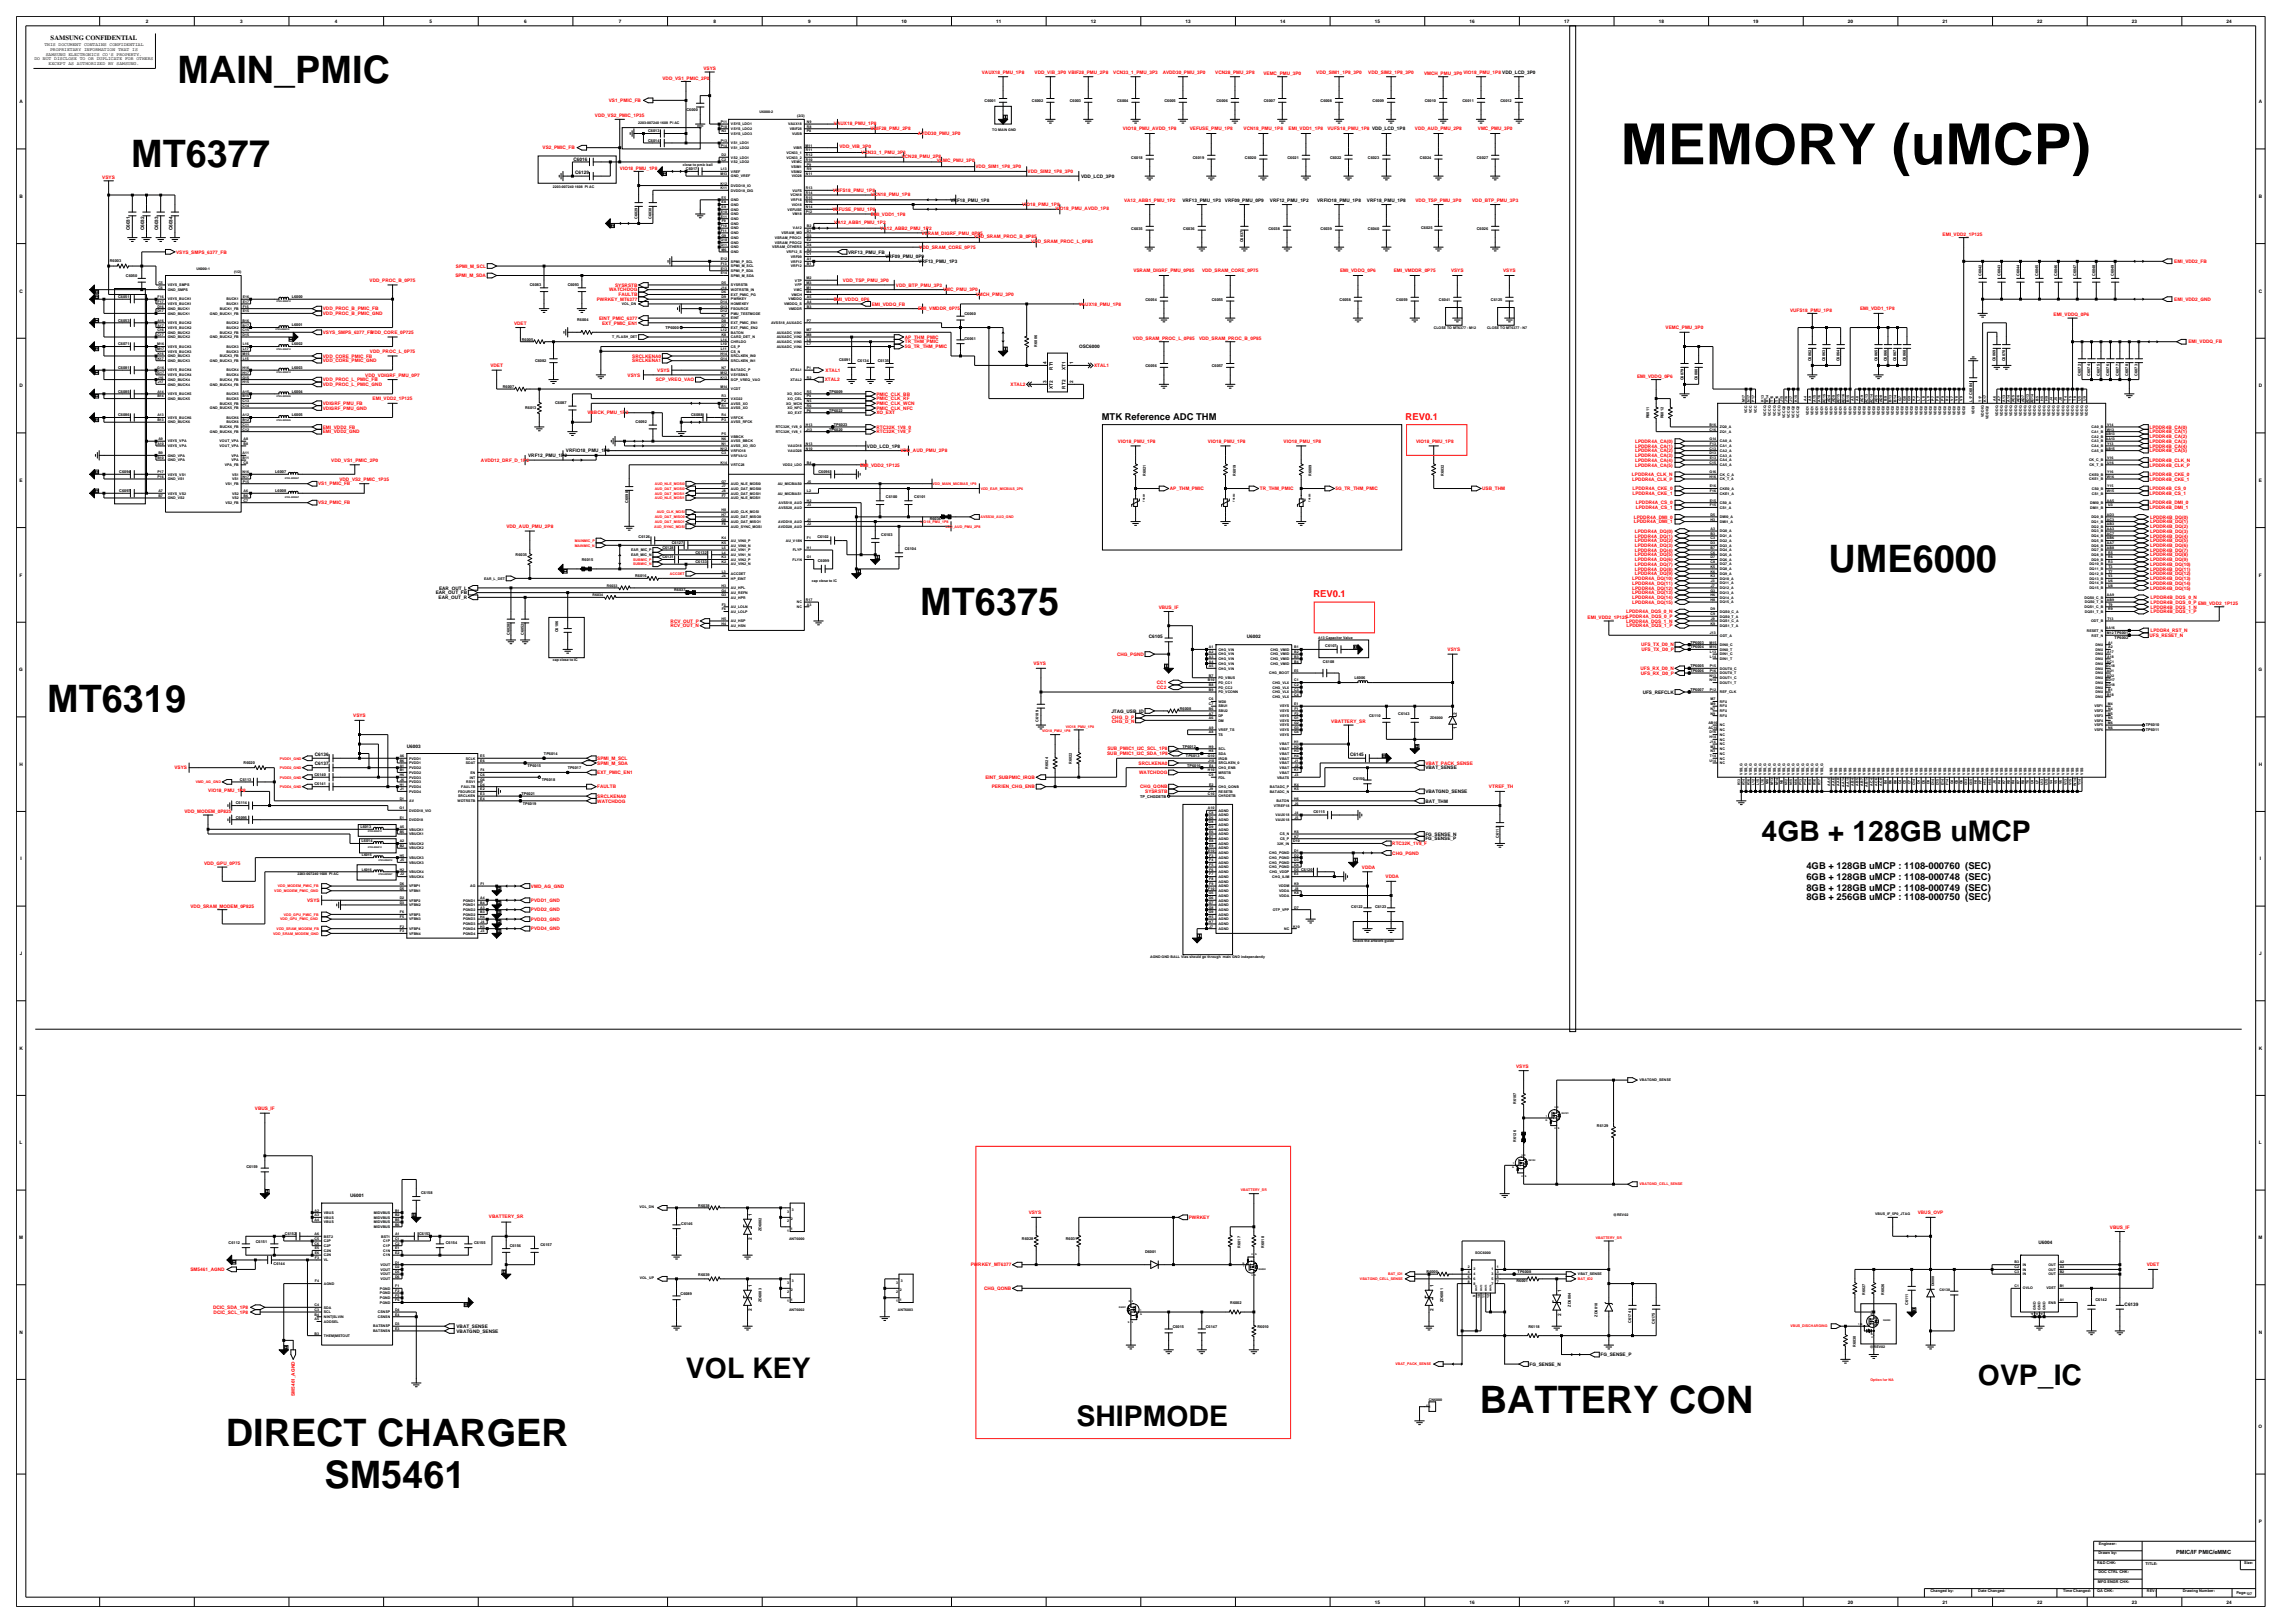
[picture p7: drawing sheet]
<svg xmlns="http://www.w3.org/2000/svg" width="420mm" height="297mm" viewBox="0 0 420 297" stroke-linecap="round" stroke-linejoin="round" font-family="sans-serif">
<defs><g id="words">
<text font-size="10.4" x="296.6" y="30.1">MEMORY (uMCP)</text>
<g font-size="6.9">
<text x="32.5" y="15.2">MAIN_PMIC</text>
<text x="24" y="30.5">MT6377</text>
<text x="334.7" y="104.7">UME6000</text>
<text x="168.4" y="112.6">MT6375</text>
<text x="8.6" y="130.3">MT6319</text>
<text x="270.8" y="258.5">BATTERY CON</text>
<text x="41.3" y="264.7">DIRECT CHARGER</text>
<text x="59.4" y="272.2">SM5461</text>
</g>
<g font-size="5.2">
<text x="322.4" y="153.8">4GB + 128GB uMCP</text>
<text x="125.5" y="252.2">VOL KEY</text>
<text x="362" y="253.5">OVP_IC</text>
<text x="197" y="260.9">SHIPMODE</text>
</g>
<g font-size="1.7">
<text x="201.6" y="76.8">MTK Reference ADC THM</text>
<text x="330.6" y="159.1">4GB + 128GB uMCP : 1108-000760 (SEC)</text>
<text x="330.6" y="161">6GB + 128GB uMCP : 1108-000748 (SEC)</text>
<text x="330.6" y="163">8GB + 128GB uMCP : 1108-000749 (SEC)</text>
<text x="330.6" y="164.7">8GB + 256GB uMCP : 1108-000750 (SEC)</text>
</g>
<g font-size="1.7" fill="#f00">
<text x="257.2" y="76.8">REV0.1</text>
<text x="240.4" y="109.3">REV0.1</text>
</g>
<text font-size="1.2" x="9.3" y="7.4">SAMSUNG CONFIDENTIAL</text>
<text font-size="1" x="398.2" y="284.4">PMIC/IF PMIC/eMMC</text>
<g font-size=".9">
<text x="26.7" y="4.2">2</text>
<text x="44" y="4.2">3</text>
<text x="61.3" y="4.2">4</text>
<text x="78.6" y="4.2">5</text>
<text x="95.9" y="4.2">6</text>
<text x="113.3" y="4.2">7</text>
<text x="130.6" y="4.2">8</text>
<text x="147.9" y="4.2">9</text>
<text x="165" y="4.2">10</text>
<text x="182.3" y="4.2">11</text>
<text x="199.6" y="4.2">12</text>
<text x="217" y="4.2">13</text>
<text x="234.3" y="4.2">14</text>
<text x="251.6" y="4.2">15</text>
<text x="268.9" y="4.2">16</text>
<text x="286.2" y="4.2">17</text>
<text x="303.6" y="4.2">18</text>
<text x="320.9" y="4.2">19</text>
<text x="338.2" y="4.2">20</text>
<text x="355.5" y="4.2">21</text>
<text x="372.8" y="4.2">22</text>
<text x="390.2" y="4.2">23</text>
<text x="407.5" y="4.2">24</text>
<text x="6.3" y="11">DO NOT DISCLOSE TO OR DUPLICATE FOR OTHERS</text>
<text x="8.1" y="8.4">THIS DOCUMENT CONTAINS CONFIDENTIAL</text>
<text x="8.4" y="10.2">SAMSUNG ELECTRONICS CO'S PROPERTY.</text>
<text x="8.9" y="11.9">EXCEPT AS AUTHORIZED BY SAMSUNG.</text>
<text x="9.2" y="9.3">PROPRIETARY INFORMATION THAT IS</text>
<text x="3.6" y="18.9">A</text>
<text x="413.4" y="18.9">A</text>
<text x="105" y="29.4">C6016</text>
<text x="105.2" y="31.8">C6129</text>
<text x="197.8" y="32.5">VDD_LCD_3P0</text>
<text x="3.6" y="36.2">B</text>
<text x="173.9" y="36.9">VRF18_PMU_1P8</text>
<text x="216.4" y="36.9">VRF13_PMU_1P3</text>
<text x="224.2" y="36.9">VRF09_PMU_0P9</text>
<text x="232.4" y="36.9">VRF12_PMU_1P2</text>
<text x="241" y="36.9">VRFIO18_PMU_1P8</text>
<text x="250.2" y="36.9">VRF18_PMU_1P8</text>
<text x="413.4" y="36.2">B</text>
<text x="23.8" y="42.1" transform="rotate(-90 23.8 42.1)">C6031</text>
<text x="26.4" y="42.1" transform="rotate(-90 26.4 42.1)">C6032</text>
<text x="28.9" y="42.1" transform="rotate(-90 28.9 42.1)">C6033</text>
<text x="31.5" y="42.1" transform="rotate(-90 31.5 42.1)">C6034</text>
<text x="155.2" y="46.4">VRF13_PMU_FB</text>
<text x="162" y="47.3">VRF09_PMU_0P9</text>
<text x="3.6" y="53.5">C</text>
<text x="168.1" y="48.1">VRF13_PMU_1P3</text>
<text x="413.4" y="53.5">C</text>
<text x="197.5" y="63.6">OSC6000</text>
<text x="3.6" y="70.9">D</text>
<text x="191.5" y="70.2" transform="rotate(-90 191.5 70.2)">3</text>
<text x="191.5" y="66.7" transform="rotate(-90 191.5 66.7)">4</text>
<text x="192.7" y="71.1" transform="rotate(-90 192.7 71.1)">XT2</text>
<text x="192.7" y="67.7" transform="rotate(-90 192.7 67.7)">RT1</text>
<text x="195" y="71.1" transform="rotate(-90 195 71.1)">RT2</text>
<text x="195" y="67.7" transform="rotate(-90 195 67.7)">XT1</text>
<text x="196.4" y="70.2" transform="rotate(-90 196.4 70.2)">2</text>
<text x="196.4" y="66.7" transform="rotate(-90 196.4 66.7)">1</text>
<text x="413.4" y="70.9">D</text>
<text x="96.7" y="83.6">VRF12_PMU_1P2</text>
<text x="103.6" y="82.8">VRFIO18_PMU_1P8</text>
<text x="158.6" y="81.9">VDD_LCD_1P8</text>
<text x="3.6" y="88.2">E</text>
<text x="413.4" y="88.2">E</text>
<text x="3.6" y="105.5">F</text>
<text x="80.4" y="107.9">EAR_OUT_L</text>
<text x="413.4" y="105.5">F</text>
<text x="79.7" y="108.8">EAR_OUT_FB</text>
<text x="80.3" y="109.6">EAR_OUT_R</text>
<text x="210.2" y="116.7">C6105</text>
<text x="228.2" y="116.8">U6002</text>
<text x="3.5" y="122.8">G</text>
<text x="413.3" y="122.8">G</text>
<text x="203.4" y="130.4">JTAG_USB_ID</text>
<text x="266.6" y="130.7" transform="rotate(-90 266.6 130.7)">2</text>
<text x="300.6" y="126.9">UFS_REFCLK</text>
<text x="74.5" y="136.8">U6003</text>
<text x="266.6" y="133.4" transform="rotate(-90 266.6 133.4)">1</text>
<text x="3.6" y="140.2">H</text>
<text x="57.6" y="140">C6137</text>
<text x="57.6" y="138.3">C6136</text>
<text x="247.1" y="138.3">C6145</text>
<text x="260.9" y="140.8">VBAT_SENSE</text>
<text x="413.4" y="140.2">H</text>
<text x="260.9" y="145.1">VBATGND_SENSE</text>
<text x="260.9" y="146.9">BAT_THM</text>
<text x="260.9" y="152.9">FG_SENSE_N</text>
<text x="260.9" y="153.8">FG_SENSE_P</text>
<text x="3.7" y="157.5">I</text>
<text x="413.5" y="157.5">I</text>
<text x="3.6" y="174.8">J</text>
<text x="413.4" y="174.8">J</text>
<text x="3.6" y="192.1">K</text>
<text x="413.4" y="192.1">K</text>
<text x="3.6" y="209.4">L</text>
<text x="413.4" y="209.4">L</text>
<text x="64.1" y="218.9">U6001</text>
<text x="3.5" y="226.7">M</text>
<text x="137.6" y="226.9" transform="rotate(-90 137.6 226.9)">2</text>
<text x="137.6" y="222.5" transform="rotate(-90 137.6 222.5)">1</text>
<text x="373" y="227.6">U6004</text>
<text x="413.3" y="226.7">M</text>
<text x="137.6" y="239.9" transform="rotate(-90 137.6 239.9)">2</text>
<text x="137.6" y="235.5" transform="rotate(-90 137.6 235.5)">1</text>
<text x="262.3" y="239.9" transform="rotate(-90 262.3 239.9)">2</text>
<text x="262.3" y="235.5" transform="rotate(-90 262.3 235.5)">1</text>
<text x="285.7" y="236.4" transform="rotate(-90 285.7 236.4)">1</text>
<text x="388.8" y="239">C6139</text>
<text x="3.6" y="244.1">N</text>
<text x="83.5" y="243">VBAT_SENSE</text>
<text x="83.5" y="243.9">VBATGND_SENSE</text>
<text x="285.7" y="240.8" transform="rotate(-90 285.7 240.8)">2</text>
<text x="413.4" y="244.1">N</text>
<text x="279.9" y="249.9">FG_SENSE_N</text>
<text x="292.9" y="248.2">FG_SENSE_P</text>
<text x="413.3" y="261.4">O</text>
<text x="413.4" y="278.7">P</text>
<text x="251.6" y="293.4">15</text>
<text x="268.9" y="293.4">16</text>
<text x="286.2" y="293.4">17</text>
<text x="303.6" y="293.4">18</text>
<text x="320.9" y="293.4">19</text>
<text x="338.2" y="293.4">20</text>
<text x="355.5" y="293.4">21</text>
<text x="372.8" y="293.4">22</text>
<text x="390.2" y="293.4">23</text>
<text x="407.5" y="293.4">24</text>
</g>
<g font-size=".9" fill="#f00">
<text x="121.2" y="14.6">VDD_VS1_PMIC_2P0</text>
<text x="128.7" y="12.8">VSYS</text>
<text x="179.7" y="13.5">VAUX18_PMU_1P8</text>
<text x="189.3" y="13.5">VDD_VIB_3P0 VBIF28_PMU_2P8</text>
<text x="203.7" y="13.5">VCN33_1_PMU_3P3</text>
<text x="212.8" y="13.5">AVDD30_PMU_3P0</text>
<text x="222.4" y="13.5">VCN28_PMU_2P8</text>
<text x="231.2" y="13.7">VEMC_PMU_3P0</text>
<text x="240.9" y="13.5">VDD_SIM1_1P8_3P0</text>
<text x="250.4" y="13.5">VDD_SIM2_1P8_3P0</text>
<text x="260.6" y="13.7">VMCH_PMU_3P0 VIO18_PMU_1P8 VDD_LCD_3P0</text>
<text x="108.9" y="21.5">VDD_VS2_PMIC_1P35</text>
<text x="111.4" y="18.7">VS1_PMIC_FB</text>
<text x="152.6" y="22.8">VAUX18_PMU_1P8</text>
<text x="159.3" y="23.9">VBIF28_PMU_2P8</text>
<text x="205.5" y="23.9">VIO18_PMU_AVDD_1P8</text>
<text x="217.7" y="23.9">VEFUSE_PMU_1P8</text>
<text x="227.6" y="23.9">VCN18_PMU_1P8</text>
<text x="235.8" y="23.9">EMI_VDD1_1P8</text>
<text x="242.9" y="23.9">VUFS18_PMU_1P8 VDD_LCD_1P8</text>
<text x="258.9" y="23.9">VDD_AUD_PMU_2P8</text>
<text x="270.5" y="23.9">VMC_PMU_3P0</text>
<text x="99.3" y="27.3">VS2_PMIC_FB</text>
<text x="153.6" y="27.1">VDD_VIB_3P0</text>
<text x="157.6" y="28.2">VCN33_1_PMU_3P3</text>
<text x="165" y="28.8">VCN28_PMU_2P8</text>
<text x="168" y="24.7">AVDD30_PMU_3P0</text>
<text x="171.4" y="29.7">VEMC_PMU_3P0</text>
<text x="18.7" y="32.7">VSYS</text>
<text x="113.4" y="31">VIO18_PMU_1P8</text>
<text x="152.4" y="35.1">VUFS18_PMU_1P8</text>
<text x="159.4" y="35.8">VCN18_PMU_1P8</text>
<text x="178.5" y="30.8">VDD_SIM1_1P8_3P0</text>
<text x="188" y="31.7">VDD_SIM2_1P8_3P0</text>
<text x="152.3" y="38.6">VEFUSE_PMU_1P8</text>
<text x="152.7" y="41">VA12_ABB1_PMU_1P2</text>
<text x="159.4" y="39.5">EMI_VDD1_1P8</text>
<text x="187.1" y="37.7">VIO18_PMU_1P8</text>
<text x="193.2" y="38.4">VIO18_PMU_AVDD_1P8</text>
<text x="205.7" y="36.9">VA12_ABB1_PMU_1P2</text>
<text x="259" y="36.9">VDD_TSP_PMU_3P0</text>
<text x="269.4" y="36.9">VDD_BTP_PMU_3P3</text>
<text x="32.2" y="46.4">VSYS_SMPS_6377_FB</text>
<text x="161.1" y="42.1">VA12_ABB2_PMU_1P2</text>
<text x="168.2" y="45.5">VDD_SRAM_CORE_0P75</text>
<text x="168.7" y="42.9">VSRAM_DIGRF_PMU_0P85</text>
<text x="178.3" y="43.6">VDD_SRAM_PROC_B_0P85</text>
<text x="188.7" y="44.4">VDD_SRAM_PROC_L_0P85</text>
<text x="355.5" y="43.2">EMI_VDD2_1P125</text>
<text x="67.6" y="51.6">VDD_PROC_B_0P75</text>
<text x="83.3" y="50.7">SPMI_M_SDA</text>
<text x="83.4" y="49">SPMI_M_SCL</text>
<text x="111.5" y="53.3">WATCHDOG</text>
<text x="112.6" y="52.5">SYSRSTB</text>
<text x="154.2" y="51.6">VDD_TSP_PMU_3P0</text>
<text x="164" y="52.5">VDD_BTP_PMU_3P3</text>
<text x="172.6" y="53.3">VMC_PMU_3P0</text>
<text x="207.4" y="49.9">VSRAM_DIGRF_PMU_0P85</text>
<text x="220" y="49.9">VDD_SRAM_CORE_0P75</text>
<text x="245.2" y="49.9">EMI_VDDQ_0P6</text>
<text x="255.1" y="49.9">EMI_VMDDR_0P75</text>
<text x="265.5" y="49.9">VSYS</text>
<text x="275.1" y="49.9">VSYS</text>
<text x="397.9" y="48.1">EMI_VDD2_FB</text>
<text x="59.1" y="56.8">VDD_PROC_B_PMIC_FB</text>
<text x="59.1" y="57.7">VDD_PROC_B_PMIC_GND</text>
<text x="94.1" y="59.4">VDET</text>
<text x="109.2" y="55.1">PWRKEY_MT6377</text>
<text x="109.7" y="58.5">EINT_PMIC_6377</text>
<text x="110.2" y="59.4">EXT_PMIC_EN1</text>
<text x="113.2" y="54.2">FAULTB</text>
<text x="152.6" y="55.1">EMI_VDDQ_0P6</text>
<text x="159.5" y="55.9">EMI_VDDQ_FB</text>
<text x="168" y="56.8">EMI_VMDDR_0P75</text>
<text x="178.6" y="54.2">VMCH_PMU_3P0</text>
<text x="197.4" y="55.9">VAUX18_PMU_1P8</text>
<text x="327.6" y="57">VUFS18_PMU_1P8</text>
<text x="340.4" y="56.8">EMI_VDD1_1P8</text>
<text x="375.8" y="57.9">EMI_VDDQ_0P6</text>
<text x="397.9" y="55.1">EMI_VDD2_GND</text>
<text x="59.1" y="61.1">VSYS_SMPS_6377_FB</text>
<text x="59.1" y="65.5">VDD_CORE_PMIC_FB</text>
<text x="67.7" y="64.6">VDD_PROC_L_0P75</text>
<text x="68" y="61.1">VDD_CORE_0P725</text>
<text x="115.7" y="65.5">SRCLKENA0</text>
<text x="165.6" y="63.7">5G_TR_THM_PMIC</text>
<text x="165.6" y="62">AP_THM_PMIC</text>
<text x="165.6" y="62.8">TR_THM_PMIC</text>
<text x="207.3" y="62.2">VDD_SRAM_PROC_L_0P85</text>
<text x="219.4" y="62.2">VDD_SRAM_PROC_B_0P85</text>
<text x="304.8" y="60.2">VEMC_PMU_3P0</text>
<text x="400.5" y="62.8">EMI_VDDQ_FB</text>
<text x="59.1" y="66.3">VDD_CORE_PMIC_GND</text>
<text x="59.1" y="69.8">VDD_PROC_L_PMIC_FB</text>
<text x="59.1" y="70.6">VDD_PROC_L_PMIC_GND</text>
<text x="66.8" y="68.9">VDD_VDIGRF_PMU_0P7</text>
<text x="89.7" y="67.2">VDET</text>
<text x="114.9" y="68.9">VSYS</text>
<text x="115.7" y="66.3">SRCLKENA1</text>
<text x="120" y="69.8">SCP_VREQ_VAO</text>
<text x="120.3" y="68">VSYS</text>
<text x="151" y="69.8">XTAL2</text>
<text x="151.1" y="68">XTAL1</text>
<text x="184.9" y="70.6">XTAL2</text>
<text x="200.2" y="67.2">XTAL1</text>
<text x="299.6" y="69.1">EMI_VDDQ_0P6</text>
<text x="59.1" y="74.1">VDIGRF_PMU_FB</text>
<text x="59.1" y="75">VDIGRF_PMU_GND</text>
<text x="68.2" y="73.2">EMI_VDD2_1P125</text>
<text x="107.5" y="75.8">VBBCK_PMU_1P2</text>
<text x="160.4" y="72.4">PMIC_CLK_BB</text>
<text x="160.4" y="73.2">PMIC_CLK_RF</text>
<text x="160.4" y="74.1">PMIC_CLK_WCN</text>
<text x="160.4" y="75">PMIC_CLK_NFC</text>
<text x="160.4" y="75.8">XO_EXT</text>
<text x="59.1" y="79.3">EMI_VDD2_GND</text>
<text x="59.1" y="78.4">EMI_VDD2_FB</text>
<text x="160.4" y="78.4">RTC32K_1V8_0</text>
<text x="160.4" y="79.3">RTC32K_1V8_F</text>
<text x="164.8" y="82.8">VDD_AUD_PMU_2P8</text>
<text x="204.6" y="81">VIO18_PMU_1P8</text>
<text x="221.1" y="81">VIO18_PMU_1P8</text>
<text x="234.9" y="81">VIO18_PMU_1P8</text>
<text x="259.2" y="81">VIO18_PMU_1P8</text>
<text x="299.2" y="81.9">LPDDR4A_CA(1)</text>
<text x="299.2" y="81">LPDDR4A_CA(0)</text>
<text x="299.2" y="82.8">LPDDR4A_CA(2)</text>
<text x="299.2" y="83.6">LPDDR4A_CA(3)</text>
<text x="393.4" y="78.4">LPDDR4B_CA(0)</text>
<text x="393.4" y="79.3">LPDDR4B_CA(1)</text>
<text x="393.4" y="81.9">LPDDR4B_CA(4)</text>
<text x="393.4" y="81">LPDDR4B_CA(3)</text>
<text x="393.4" y="80.2">LPDDR4B_CA(2)</text>
<text x="393.4" y="82.8">LPDDR4B_CA(5)</text>
<text x="58.2" y="88.8">VS1_PMIC_FB</text>
<text x="60.6" y="84.5">VDD_VS1_PMIC_2P0</text>
<text x="62.1" y="88">VDD_VS2_PMIC_1P35</text>
<text x="88" y="84.5">AVDD12_DRF_D_1P2</text>
<text x="157.4" y="85.4">EMI_VDD2_1P125</text>
<text x="214.1" y="89.7">AP_THM_PMIC</text>
<text x="230.6" y="89.7">TR_THM_PMIC</text>
<text x="244.4" y="89.7">5G_TR_THM_PMIC</text>
<text x="271.3" y="89.7">USB_THM</text>
<text x="298.7" y="87.1">LPDDR4A_CLK_N</text>
<text x="298.7" y="88">LPDDR4A_CLK_P</text>
<text x="298.8" y="89.7">LPDDR4A_CKE_0</text>
<text x="299.2" y="84.5">LPDDR4A_CA(4)</text>
<text x="299.2" y="85.4">LPDDR4A_CA(5)</text>
<text x="393.4" y="85.4">LPDDR4B_CLK_P</text>
<text x="393.4" y="84.5">LPDDR4B_CLK_N</text>
<text x="393.4" y="88">LPDDR4B_CKE_1</text>
<text x="393.4" y="89.7">LPDDR4B_CS_0</text>
<text x="393.4" y="87.1">LPDDR4B_CKE_0</text>
<text x="58.2" y="92.3">VS2_PMIC_FB</text>
<text x="298.8" y="90.6">LPDDR4A_CKE_1</text>
<text x="299" y="94.9">LPDDR4A_DMI_0</text>
<text x="299" y="95.8">LPDDR4A_DMI_1</text>
<text x="299.4" y="92.3">LPDDR4A_CS_0</text>
<text x="299.4" y="93.2">LPDDR4A_CS_1</text>
<text x="393.4" y="93.2">LPDDR4B_DMI_1</text>
<text x="393.4" y="90.6">LPDDR4B_CS_1</text>
<text x="393.4" y="92.3">LPDDR4B_DMI_0</text>
<text x="393.5" y="95.8">LPDDR4B_DQ(1)</text>
<text x="393.5" y="94.9">LPDDR4B_DQ(0)</text>
<text x="92.7" y="96.6">VDD_AUD_PMU_2P8</text>
<text x="299.2" y="98.4">LPDDR4A_DQ(1)</text>
<text x="299.2" y="101">LPDDR4A_DQ(4)</text>
<text x="299.2" y="99.2">LPDDR4A_DQ(2)</text>
<text x="299.2" y="101.8">LPDDR4A_DQ(5)</text>
<text x="299.2" y="100.1">LPDDR4A_DQ(3)</text>
<text x="299.2" y="97.5">LPDDR4A_DQ(0)</text>
<text x="393.5" y="101.8">LPDDR4B_DQ(8)</text>
<text x="393.5" y="99.2">LPDDR4B_DQ(5)</text>
<text x="393.5" y="101">LPDDR4B_DQ(7)</text>
<text x="393.5" y="98.4">LPDDR4B_DQ(4)</text>
<text x="393.5" y="97.5">LPDDR4B_DQ(3)</text>
<text x="393.5" y="100.1">LPDDR4B_DQ(6)</text>
<text x="393.5" y="96.6">LPDDR4B_DQ(2)</text>
<text x="298.7" y="107">LPDDR4A_DQ(11)</text>
<text x="298.7" y="107.9">LPDDR4A_DQ(12)</text>
<text x="298.7" y="106.1">LPDDR4A_DQ(10)</text>
<text x="299.2" y="104.4">LPDDR4A_DQ(8)</text>
<text x="299.2" y="105.3">LPDDR4A_DQ(9)</text>
<text x="299.2" y="102.7">LPDDR4A_DQ(6)</text>
<text x="299.2" y="103.6">LPDDR4A_DQ(7)</text>
<text x="393.5" y="107">LPDDR4B_DQ(14)</text>
<text x="393.5" y="107.9">LPDDR4B_DQ(15)</text>
<text x="393.5" y="106.1">LPDDR4B_DQ(13)</text>
<text x="393.5" y="103.6">LPDDR4B_DQ(10)</text>
<text x="393.5" y="102.7">LPDDR4B_DQ(9)</text>
<text x="393.5" y="104.4">LPDDR4B_DQ(11)</text>
<text x="393.5" y="105.3">LPDDR4B_DQ(12)</text>
<text x="122.7" y="113.9">RCV_OUT_P</text>
<text x="212" y="111.3">VBUS_IF</text>
<text x="290.5" y="113.3">EMI_VDD2_1P125LPDDR4A_DQS_0_P</text>
<text x="297.6" y="113.9">LPDDR4A_DQS_1_N</text>
<text x="297.6" y="112.2">LPDDR4A_DQS_0_N</text>
<text x="298.7" y="108.8">LPDDR4A_DQ(13)</text>
<text x="298.7" y="109.6">LPDDR4A_DQ(14)</text>
<text x="298.7" y="110.5">LPDDR4A_DQ(15)</text>
<text x="393.6" y="111.3">LPDDR4B_DQS_1_N</text>
<text x="393.6" y="112.2">LPDDR4B_DQS_1_P</text>
<text x="393.6" y="110.5">LPDDR4B_DQS_0_P EMI_VDD2_1P125</text>
<text x="393.6" y="109.6">LPDDR4B_DQS_0_N</text>
<text x="122.7" y="114.8">RCV_OUT_N</text>
<text x="264.9" y="119.1">VSYS</text>
<text x="297.7" y="114.8">LPDDR4A_DQS_1_P</text>
<text x="300.3" y="118.3">UFS_TX_D0_N</text>
<text x="300.4" y="119.1">UFS_TX_D0_P</text>
<text x="393.4" y="116.6">UFS_RESET_N</text>
<text x="393.6" y="115.7">LPDDR4_RST_N</text>
<text x="189.1" y="121.7">VSYS</text>
<text x="204.4" y="120">CHG_PGND</text>
<text x="211.7" y="125.2">CC1</text>
<text x="300.2" y="122.6">UFS_RX_D0_N</text>
<text x="300.3" y="123.5">UFS_RX_D0_P</text>
<text x="64.6" y="131.3">VSYS</text>
<text x="203.5" y="131.5">CHG_D_P</text>
<text x="211.7" y="126.1">CC2</text>
<text x="202.7" y="137.3">SUB_PMIC1_I2C_SCL_1P8</text>
<text x="203.5" y="132.4">CHG_D_N</text>
<text x="243.6" y="132.4">VBATTERY_SR</text>
<text x="31.9" y="140.8">VSYS</text>
<text x="109.3" y="139.1">SPMI_M_SCL</text>
<text x="109.3" y="139.9">SPMI_M_SDA</text>
<text x="109.3" y="141.7">EXT_PMIC_EN1</text>
<text x="180.3" y="142.5">EINT_SUBPMIC_IRQB</text>
<text x="202.6" y="138.2">SUB_PMIC1_I2C_SDA_1P8</text>
<text x="208.4" y="139.9">SRCLKENA0</text>
<text x="208.5" y="141.7">WATCHDOG</text>
<text x="260.9" y="139.9">VBAT_PACK_SENSE</text>
<text x="33.8" y="148.8">VDD_MODEM_0P825</text>
<text x="38.1" y="144.9">VIO18_PMU_1P8</text>
<text x="109.3" y="146.9">WATCHDOG</text>
<text x="109.3" y="146">SRCLKENA0</text>
<text x="109.3" y="144.3">FAULTB</text>
<text x="181.5" y="144.3">PERIEN_CHG_ENB</text>
<text x="208.7" y="144.3">CHG_QONB</text>
<text x="209.6" y="145.1">SYSRSTB</text>
<text x="272.5" y="144.3">VTREF_TH</text>
<text x="254.8" y="154.7">RTC32K_1V8_F</text>
<text x="37.3" y="158.3">VDD_GPU_0P75</text>
<text x="249.2" y="159">VDDA</text>
<text x="253.6" y="160.7">VDDA</text>
<text x="254.8" y="156.4">CHG_PGND</text>
<text x="34.9" y="166.1">VDD_SRAM_MODEM_0P825</text>
<text x="56.2" y="165">VSYS</text>
<text x="97.2" y="165">PVDD1_GND</text>
<text x="97.2" y="166.8">PVDD2_GND</text>
<text x="97.2" y="162.4">VMD_AG_GND</text>
<text x="97.2" y="168.5">PVDD3_GND</text>
<text x="97.2" y="170.2">PVDD4_GND</text>
<text x="277.5" y="195.4">VSYS</text>
<text x="46.6" y="203.1">VBUS_IF</text>
<text x="89.5" y="222.8">VBATTERY_SR</text>
<text x="188.3" y="222.2">VSYS</text>
<text x="217.6" y="223.1">PWRKEY</text>
<text x="351" y="222.2">VBUS_OVP</text>
<text x="386.1" y="224.8">VBUS_IF</text>
<text x="34.9" y="232.6">SM5461_AGND</text>
<text x="177.6" y="231.7">PWRKEY_MT6377</text>
<text x="392.9" y="231.7">VDET</text>
<text x="39" y="239.5">DCIC_SDA_1P8</text>
<text x="180.1" y="236.1">CHG_QONB</text>
<text x="39.1" y="240.4">DCIC_SCL_1P8</text>
<text x="54" y="255.4" transform="rotate(-90 54 255.4)">SM5461_AGND</text>
</g>
<g font-size=".7">
<text x="116.8" y="22.7">2203-007240 1608 PI AC</text>
<text x="125.6" y="20.3">C6000</text>
<text x="131.9" y="23.4">P10</text>
<text x="131.9" y="22.5">P11</text>
<text x="133.8" y="23.8">VSYS_LDO2</text>
<text x="133.8" y="22.9">VSYS_LDO1</text>
<text x="139" y="20.8">U6000-2</text>
<text x="144.2" y="22.9">VAUX18</text>
<text x="144.5" y="23.8">VBIF28</text>
<text x="145.9" y="21.4">(2/2)</text>
<text x="147.6" y="23.4">R8</text>
<text x="147.6" y="22.5">N9</text>
<text x="180.2" y="18.7">C6001</text>
<text x="188.8" y="18.7">C6002</text>
<text x="195.8" y="18.7">C6003</text>
<text x="204.4" y="18.7">C6004</text>
<text x="213.1" y="18.7">C6005</text>
<text x="222.6" y="18.7">C6006</text>
<text x="231.3" y="18.7">C6007</text>
<text x="241.7" y="18.7">C6008</text>
<text x="251.2" y="18.7">C6009</text>
<text x="260.7" y="18.7">C6010</text>
<text x="267.7" y="18.7">C6011</text>
<text x="274.6" y="18.7">C6012</text>
<text x="118.6" y="25.9">C6014</text>
<text x="118.6" y="24.2">C6013</text>
<text x="131.9" y="26">P13</text>
<text x="131.9" y="26.8">P14</text>
<text x="132.1" y="24.2">N3</text>
<text x="132.1" y="28.6">D2</text>
<text x="132.1" y="29.4">C2</text>
<text x="133.8" y="26.4">VS1_LDO1</text>
<text x="133.8" y="27.3">VS1_LDO2</text>
<text x="133.8" y="24.7">VSYS_LDO3</text>
<text x="133.8" y="29">VS2_LDO1</text>
<text x="133.8" y="29.9">VS2_LDO2</text>
<text x="143.9" y="28.1">VCN33_1</text>
<text x="143.9" y="29">VCN33_2</text>
<text x="144.9" y="29.9">VEMC</text>
<text x="144.9" y="24.7">VUSB</text>
<text x="145.2" y="27.3">VIBR</text>
<text x="147.4" y="26.8">M11</text>
<text x="147.5" y="29.4">R10</text>
<text x="147.5" y="27.7">R11</text>
<text x="147.5" y="28.6">R12</text>
<text x="147.7" y="24.2">P8</text>
<text x="181.6" y="24">TO MAIN GND</text>
<text x="207" y="29">C6018</text>
<text x="218.3" y="29">C6019</text>
<text x="227.8" y="29">C6020</text>
<text x="235.6" y="29">C6021</text>
<text x="243.4" y="29">C6022</text>
<text x="250.3" y="29">C6023</text>
<text x="259.9" y="29">C6024</text>
<text x="270.3" y="29">C6027</text>
<text x="101.2" y="34.4">2203-007240 1608 PI AC</text>
<text x="125" y="30.3">close to pmic ball</text>
<text x="125.5" y="31.2">C6017</text>
<text x="131.8" y="32">M13</text>
<text x="131.9" y="34.6">K11</text>
<text x="131.9" y="33.8">K12</text>
<text x="131.9" y="31.2">L13</text>
<text x="133.8" y="32.5">GND_VREF</text>
<text x="133.8" y="31.6">VREF</text>
<text x="133.8" y="35.1">DVDD18_DIG</text>
<text x="133.8" y="34.2">DVDD18_IO</text>
<text x="144.7" y="35.9">VCN18</text>
<text x="144.8" y="31.6">VSIM2</text>
<text x="144.8" y="30.7">VSIM1</text>
<text x="144.9" y="32.5">VIO28</text>
<text x="145" y="35.1">VUFS</text>
<text x="147.5" y="35.5">R14</text>
<text x="147.5" y="34.6">R13</text>
<text x="147.5" y="32">N11</text>
<text x="147.6" y="31.2">R9</text>
<text x="147.7" y="30.3">P9</text>
<text x="116.7" y="40" transform="rotate(-90 116.7 40)">C6029</text>
<text x="119.3" y="40" transform="rotate(-90 119.3 40)">C6030</text>
<text x="131.9" y="39">E10</text>
<text x="131.9" y="39.8">E11</text>
<text x="131.9" y="41.6">F10</text>
<text x="132.1" y="36.4">E5</text>
<text x="132.1" y="37.2">E8</text>
<text x="132.1" y="38.1">E9</text>
<text x="132.1" y="40.7">F9</text>
<text x="133.8" y="41.1">GND</text>
<text x="133.8" y="36.8">GND</text>
<text x="133.8" y="37.7">GND</text>
<text x="133.8" y="38.5">GND</text>
<text x="133.8" y="42">GND</text>
<text x="133.8" y="39.4">GND</text>
<text x="133.8" y="40.3">GND</text>
<text x="144.1" y="38.5">VEFUSE</text>
<text x="144.7" y="36.8">VRF18</text>
<text x="144.9" y="37.7">VIO18</text>
<text x="145.1" y="39.4">VM18</text>
<text x="145.1" y="42">VA12</text>
<text x="147.5" y="36.4">R15</text>
<text x="147.5" y="37.2">R16</text>
<text x="147.5" y="38.1">N14</text>
<text x="147.5" y="39">P12</text>
<text x="147.6" y="41.6">B2</text>
<text x="260.1" y="41.8">C6025</text>
<text x="131.9" y="44.2">G10</text>
<text x="131.9" y="45">G11</text>
<text x="131.9" y="47.6">E12</text>
<text x="131.9" y="42.4">F11</text>
<text x="132" y="45.9">M6</text>
<text x="132" y="43.3">G9</text>
<text x="133.8" y="46.3">GND</text>
<text x="133.8" y="45.5">GND</text>
<text x="133.8" y="43.7">GND</text>
<text x="133.8" y="44.6">GND</text>
<text x="133.8" y="42.8">GND</text>
<text x="141.3" y="45.5">VSRAM_OTHERS</text>
<text x="141.8" y="44.6">VSRAM_PROC2</text>
<text x="141.8" y="43.7">VSRAM_PROC1</text>
<text x="143" y="42.8">VSRAM_MD</text>
<text x="143.9" y="46.3">VRF12_S</text>
<text x="144.7" y="47.2">VRF09</text>
<text x="147.6" y="42.4">D1</text>
<text x="147.6" y="43.3">D3</text>
<text x="147.6" y="45">D4</text>
<text x="147.6" y="46.7">C1</text>
<text x="147.6" y="47.6">A1</text>
<text x="147.6" y="45.9">A2</text>
<text x="147.7" y="44.2">E2</text>
<text x="207" y="42">C6035</text>
<text x="216.6" y="42">C6036</text>
<text x="227.5" y="44.3" transform="rotate(-90 227.5 44.3)">C6037</text>
<text x="232.1" y="42">C6038</text>
<text x="241.7" y="42">C6039</text>
<text x="250.3" y="42">C6040</text>
<text x="270.3" y="42">C6026</text>
<text x="20.1" y="48">R6003</text>
<text x="23" y="50.7">C6050</text>
<text x="29" y="52">C5</text>
<text x="29" y="52.8">C6</text>
<text x="30.7" y="52.4">VSYS_SMPS</text>
<text x="30.7" y="53.2">GND_SMPS</text>
<text x="35.9" y="49.3">U6000-1</text>
<text x="42.8" y="50">(1/2)</text>
<text x="97" y="52.4">C6083</text>
<text x="103.9" y="52.4">C6093</text>
<text x="131.9" y="49.3">E13</text>
<text x="131.9" y="50.2">E14</text>
<text x="131.9" y="48.5">F13</text>
<text x="131.9" y="52.8">J14</text>
<text x="132.1" y="52">D5</text>
<text x="132.1" y="53.7">D6</text>
<text x="133.8" y="53.2">WDTRSTB_IN</text>
<text x="133.8" y="48.9">SPMI_M_SCL</text>
<text x="133.8" y="48.1">SPMI_P_SCL</text>
<text x="133.8" y="49.8">SPMI_P_SDA</text>
<text x="133.8" y="50.6">SPMI_M_SDA</text>
<text x="133.8" y="52.4">SYSRSTB</text>
<text x="144.7" y="48.9">VRF12</text>
<text x="144.7" y="48.1">VRF12</text>
<text x="145.3" y="53.2">VMC</text>
<text x="145.5" y="51.5">VTP</text>
<text x="145.5" y="52.4">VFP</text>
<text x="147.6" y="51.1">M2</text>
<text x="147.6" y="52">M3</text>
<text x="147.6" y="53.7">M4</text>
<text x="147.6" y="52.8">M1</text>
<text x="147.6" y="48.5">B1</text>
<text x="362.6" y="50.6" transform="rotate(-90 362.6 50.6)">C6042</text>
<text x="366.1" y="50.6" transform="rotate(-90 366.1 50.6)">C6043</text>
<text x="369.6" y="50.6" transform="rotate(-90 369.6 50.6)">C6044</text>
<text x="373" y="50.6" transform="rotate(-90 373 50.6)">C6045</text>
<text x="376.5" y="50.6" transform="rotate(-90 376.5 50.6)">C6046</text>
<text x="379.9" y="50.6" transform="rotate(-90 379.9 50.6)">C6047</text>
<text x="383.4" y="50.6" transform="rotate(-90 383.4 50.6)">C6048</text>
<text x="386.9" y="50.6" transform="rotate(-90 386.9 50.6)">C6049</text>
<text x="21.6" y="54.5">C6051</text>
<text x="21.6" y="58.9">C6053</text>
<text x="28.8" y="56.3">D16</text>
<text x="28.8" y="57.1">D17</text>
<text x="28.8" y="58.9">A16</text>
<text x="28.8" y="59.7">A17</text>
<text x="28.8" y="54.5">F16</text>
<text x="28.8" y="55.4">F17</text>
<text x="30.7" y="56.7">GND_BUCK1</text>
<text x="30.7" y="57.6">GND_BUCK1</text>
<text x="30.7" y="55">VSYS_BUCK1</text>
<text x="30.7" y="55.8">VSYS_BUCK1</text>
<text x="30.7" y="59.3">VSYS_BUCK2</text>
<text x="38.4" y="57.6">GND_BUCK1_FB</text>
<text x="40.2" y="56.7">BUCK1_FB</text>
<text x="41.5" y="55">BUCK1</text>
<text x="41.5" y="55.8">BUCK1</text>
<text x="41.5" y="59.3">BUCK2</text>
<text x="44.4" y="58.9">B16</text>
<text x="44.4" y="59.7">B17</text>
<text x="44.4" y="57.1">E15</text>
<text x="44.4" y="54.5">E16</text>
<text x="44.4" y="55.4">E17</text>
<text x="44.4" y="56.3">F15</text>
<text x="53.4" y="59.7">L6001</text>
<text x="53.4" y="54.5">L6000</text>
<text x="105.6" y="58.6">R6004</text>
<text x="113.8" y="55.8">VOL_DN</text>
<text x="131.9" y="56.3">G13</text>
<text x="131.9" y="57.1">D12</text>
<text x="131.9" y="55.4">D14</text>
<text x="132.1" y="58">K7</text>
<text x="132.1" y="59.7">D7</text>
<text x="132.1" y="58.9">D8</text>
<text x="132.1" y="54.5">D9</text>
<text x="133.8" y="58.4">EINT</text>
<text x="133.8" y="56.7">FSOURCE</text>
<text x="133.8" y="59.3">EXT_PMIC_EN1</text>
<text x="133.8" y="55">PWRKEY</text>
<text x="133.8" y="57.6">PMU_TESTMODE</text>
<text x="133.8" y="55.8">HOMEKEY</text>
<text x="133.8" y="54.1">EXT_PMIC_PG</text>
<text x="141.1" y="59.3">AVSS18_AUXADC</text>
<text x="143.5" y="55.8">VMDDQ_S</text>
<text x="144.3" y="55">VMDDQ</text>
<text x="144.4" y="56.7">VMDDR</text>
<text x="144.8" y="54.1">VMCH</text>
<text x="147.6" y="55.4">A4</text>
<text x="147.6" y="54.5">A5</text>
<text x="147.6" y="56.3">B3</text>
<text x="147.7" y="58.9">P7</text>
<text x="176.5" y="57.6">C6060</text>
<text x="209.6" y="55">C6054</text>
<text x="221.8" y="55">C6055</text>
<text x="245.1" y="55">C6058</text>
<text x="255.5" y="55">C6059</text>
<text x="263.3" y="55">C6041</text>
<text x="272.9" y="55">C6125</text>
<text x="21.6" y="63.2">C6071</text>
<text x="28.8" y="63.2">M16</text>
<text x="28.8" y="64.1">M17</text>
<text x="28.8" y="64.9">K16</text>
<text x="28.8" y="65.8">K17</text>
<text x="28.8" y="60.6">C16</text>
<text x="28.8" y="61.5">C17</text>
<text x="30.7" y="65.4">GND_BUCK3</text>
<text x="30.7" y="63.6">VSYS_BUCK3</text>
<text x="30.7" y="64.5">VSYS_BUCK3</text>
<text x="30.7" y="61">GND_BUCK2</text>
<text x="30.7" y="61.9">GND_BUCK2</text>
<text x="30.7" y="60.2">VSYS_BUCK2</text>
<text x="38.4" y="61.9">GND_BUCK2_FB</text>
<text x="40.2" y="65.4">BUCK3_FB</text>
<text x="40.2" y="61">BUCK2_FB</text>
<text x="41.5" y="63.6">BUCK3</text>
<text x="41.5" y="64.5">BUCK3</text>
<text x="41.5" y="60.2">BUCK2</text>
<text x="44.4" y="64.9">M15</text>
<text x="44.4" y="60.6">C15</text>
<text x="44.4" y="61.5">D15</text>
<text x="44.4" y="65.8">L15</text>
<text x="44.4" y="63.2">L16</text>
<text x="44.4" y="64.1">L17</text>
<text x="53.4" y="63.2">L6002</text>
<text x="95.5" y="62.4">R6005</text>
<text x="112.1" y="61.9">T_FLASH_DET</text>
<text x="121.8" y="60.2">TP6000</text>
<text x="131.9" y="65.8">G14</text>
<text x="131.9" y="64.9">H14</text>
<text x="131.9" y="62.3">L14</text>
<text x="131.9" y="63.2">L10</text>
<text x="131.9" y="64.1">L11</text>
<text x="131.9" y="60.6">L12</text>
<text x="132.1" y="61.5">K8</text>
<text x="133.8" y="61.9">CARD_DET_N</text>
<text x="133.8" y="63.6">CS_P</text>
<text x="133.8" y="64.5">CS_N</text>
<text x="133.8" y="61">BATON</text>
<text x="133.8" y="62.8">CHRLDO</text>
<text x="133.8" y="65.4">SRCLKEN_IN0</text>
<text x="133.8" y="60.2">EXT_PMIC_EN2</text>
<text x="142.2" y="61">AUXADC_VIN1</text>
<text x="142.2" y="61.9">AUXADC_VIN2</text>
<text x="142.2" y="63.6">AUXADC_VIN4</text>
<text x="142.2" y="62.8">AUXADC_VIN3</text>
<text x="147.6" y="60.6">M7</text>
<text x="147.6" y="61.5">M8</text>
<text x="147.7" y="63.2">L7</text>
<text x="147.7" y="62.3">L8</text>
<text x="176.5" y="62.2">C6061</text>
<text x="189.8" y="63.4" transform="rotate(-90 189.8 63.4)">R6006</text>
<text x="262.4" y="60.2">CLOSE TO MT6377 - M12</text>
<text x="272.1" y="60.2">CLOSE TO MT6377 - N7</text>
<text x="21.6" y="67.5">C6081</text>
<text x="21.6" y="71.8">C6085</text>
<text x="28.8" y="67.5">G16</text>
<text x="28.8" y="68.4">G17</text>
<text x="28.8" y="71.9">A14</text>
<text x="28.9" y="69.3">J16</text>
<text x="28.9" y="70.1">J17</text>
<text x="30.7" y="66.2">GND_BUCK3</text>
<text x="30.7" y="68">VSYS_BUCK4</text>
<text x="30.7" y="68.8">VSYS_BUCK4</text>
<text x="30.7" y="69.7">GND_BUCK4</text>
<text x="30.7" y="70.6">GND_BUCK4</text>
<text x="38.4" y="66.2">GND_BUCK3_FB</text>
<text x="38.4" y="70.6">GND_BUCK4_FB</text>
<text x="40.2" y="69.7">BUCK4_FB</text>
<text x="41.5" y="68">BUCK4</text>
<text x="41.5" y="68.8">BUCK4</text>
<text x="44.4" y="69.3">G15</text>
<text x="44.4" y="70.1">H15</text>
<text x="44.4" y="67.5">H16</text>
<text x="44.4" y="68.4">H17</text>
<text x="44.4" y="71.9">A15</text>
<text x="53.4" y="71.8">L6004</text>
<text x="53.4" y="67.5">L6003</text>
<text x="92" y="71">R6007</text>
<text x="97.9" y="66.3">C6082</text>
<text x="131.8" y="68.4">M12</text>
<text x="131.8" y="71">M14</text>
<text x="131.9" y="69.3">K13</text>
<text x="132.1" y="67.5">N7</text>
<text x="133.8" y="68">BATADC_P</text>
<text x="133.8" y="68.8">VSYSSNS</text>
<text x="133.8" y="71.4">VCDT</text>
<text x="133.8" y="69.7">SCP_VREQ_VAO</text>
<text x="133.8" y="66.2">SRCLKEN_IN1</text>
<text x="144.7" y="69.7">XTAL2</text>
<text x="144.7" y="68">XTAL1</text>
<text x="147.6" y="69.3">R2</text>
<text x="147.6" y="71.9">R5</text>
<text x="147.7" y="67.5">P1</text>
<text x="151.7" y="71.9">TP6009</text>
<text x="153.6" y="66.1">C6091</text>
<text x="156.9" y="66.2">C6134</text>
<text x="160.6" y="66.2">C6135</text>
<text x="209.6" y="67.2">C6056</text>
<text x="221.8" y="67.2">C6057</text>
<text x="308.1" y="69.6" transform="rotate(-90 308.1 69.6)">C6079</text>
<text x="310.7" y="69.6" transform="rotate(-90 310.7 69.6)">C6080</text>
<text x="331.4" y="66.1" transform="rotate(-90 331.4 66.1)">C6062</text>
<text x="334" y="66.1" transform="rotate(-90 334 66.1)">C6063</text>
<text x="336.6" y="66.1" transform="rotate(-90 336.6 66.1)">C6064</text>
<text x="343.6" y="66.1" transform="rotate(-90 343.6 66.1)">C6065</text>
<text x="345.3" y="66.1" transform="rotate(-90 345.3 66.1)">C6066</text>
<text x="347" y="66.1" transform="rotate(-90 347 66.1)">C6067</text>
<text x="348.8" y="66.1" transform="rotate(-90 348.8 66.1)">C6068</text>
<text x="365.2" y="66.1" transform="rotate(-90 365.2 66.1)">C6069</text>
<text x="366.9" y="66.1" transform="rotate(-90 366.9 66.1)">C6070</text>
<text x="380.8" y="68.7" transform="rotate(-90 380.8 68.7)">C6072</text>
<text x="382.5" y="68.7" transform="rotate(-90 382.5 68.7)">C6074</text>
<text x="384.3" y="68.7" transform="rotate(-90 384.3 68.7)">C6075</text>
<text x="386" y="68.7" transform="rotate(-90 386 68.7)">C6076</text>
<text x="387.7" y="68.7" transform="rotate(-90 387.7 68.7)">C6077</text>
<text x="389.5" y="68.7" transform="rotate(-90 389.5 68.7)">C6078</text>
<text x="391.2" y="68.7" transform="rotate(-90 391.2 68.7)">C6073</text>
<text x="21.6" y="76.2">C6086</text>
<text x="28.8" y="77.1">B13</text>
<text x="28.8" y="72.7">B14</text>
<text x="28.8" y="76.2">A13</text>
<text x="30.7" y="77.5">GND_BUCK6</text>
<text x="30.7" y="73.2">GND_BUCK5</text>
<text x="30.7" y="72.3">VSYS_BUCK5</text>
<text x="30.7" y="76.6">VSYS_BUCK6</text>
<text x="38.4" y="74.9">GND_BUCK5_FB</text>
<text x="40.2" y="74">BUCK5_FB</text>
<text x="41.5" y="77.5">BUCK6</text>
<text x="41.5" y="73.2">BUCK5</text>
<text x="41.5" y="72.3">BUCK5</text>
<text x="41.5" y="76.6">BUCK6</text>
<text x="44.4" y="77.9">C11</text>
<text x="44.4" y="73.6">C13</text>
<text x="44.4" y="74.5">C14</text>
<text x="44.4" y="77.1">B12</text>
<text x="44.4" y="72.7">B15</text>
<text x="44.4" y="76.2">A12</text>
<text x="53.4" y="76.2">L6005</text>
<text x="96.1" y="74.9">R6013</text>
<text x="101.6" y="73.9">C6087</text>
<text x="116.3" y="77.3">C6092</text>
<text x="126.5" y="76">C6088</text>
<text x="132.1" y="72.7">R3</text>
<text x="132.1" y="76.2">R4</text>
<text x="132.1" y="74.5">R1</text>
<text x="132.1" y="73.6">P2</text>
<text x="132.1" y="77.1">P3</text>
<text x="133.8" y="73.2">VXO22</text>
<text x="133.8" y="76.6">VRFCK</text>
<text x="133.8" y="74.9">AVSS_XO</text>
<text x="133.8" y="74">AVSS_XO</text>
<text x="133.8" y="77.5">AVSS_RFCK</text>
<text x="143.9" y="74">XO_WCN</text>
<text x="144" y="72.3">XO_SOC</text>
<text x="144.1" y="74.9">XO_NFC</text>
<text x="144.1" y="73.2">XO_CEL</text>
<text x="144.2" y="75.8">XO_EXT</text>
<text x="147.5" y="77.9">H13</text>
<text x="147.6" y="74.5">R6</text>
<text x="147.6" y="73.6">N5</text>
<text x="147.7" y="72.7">P4</text>
<text x="147.7" y="75.3">P6</text>
<text x="151.7" y="75.3">TP6022</text>
<text x="152.6" y="78">TP6023</text>
<text x="301.8" y="76.6" transform="rotate(-90 301.8 76.6)">R6011</text>
<text x="304.4" y="76.6" transform="rotate(-90 304.4 76.6)">R6012</text>
<text x="312.9" y="77.9">B16</text>
<text x="319.3" y="73.6" transform="rotate(-90 319.3 73.6)">M17</text>
<text x="319.8" y="75.6" transform="rotate(-90 319.8 75.6)">VCC</text>
<text x="320.2" y="73.5" transform="rotate(-90 320.2 73.5)">N17</text>
<text x="320.6" y="75.6" transform="rotate(-90 320.6 75.6)">VCC</text>
<text x="321.1" y="73.5" transform="rotate(-90 321.1 73.5)">P17</text>
<text x="321.5" y="75.6" transform="rotate(-90 321.5 75.6)">VCC</text>
<text x="322.8" y="73.5" transform="rotate(-90 322.8 73.5)">R13</text>
<text x="323.2" y="76.1" transform="rotate(-90 323.2 76.1)">VCCQ</text>
<text x="323.7" y="73.5" transform="rotate(-90 323.7 73.5)">R14</text>
<text x="324.1" y="76.1" transform="rotate(-90 324.1 76.1)">VCCQ</text>
<text x="324.5" y="73.5" transform="rotate(-90 324.5 73.5)">T15</text>
<text x="325" y="76.1" transform="rotate(-90 325 76.1)">VCCQ</text>
<text x="325.4" y="73.5" transform="rotate(-90 325.4 73.5)">T16</text>
<text x="325.8" y="76.1" transform="rotate(-90 325.8 76.1)">VCCQ</text>
<text x="326.3" y="73.5" transform="rotate(-90 326.3 73.5)">J15</text>
<text x="326.7" y="76.5" transform="rotate(-90 326.7 76.5)">VCCQ2</text>
<text x="327.1" y="73.5" transform="rotate(-90 327.1 73.5)">J16</text>
<text x="327.6" y="76.5" transform="rotate(-90 327.6 76.5)">VCCQ2</text>
<text x="328" y="73.5" transform="rotate(-90 328 73.5)">J17</text>
<text x="328.4" y="76.5" transform="rotate(-90 328.4 76.5)">VCCQ2</text>
<text x="328.9" y="73.5" transform="rotate(-90 328.9 73.5)">K15</text>
<text x="329.3" y="76.5" transform="rotate(-90 329.3 76.5)">VCCQ2</text>
<text x="330.6" y="73.4" transform="rotate(-90 330.6 73.4)">A4</text>
<text x="331" y="76" transform="rotate(-90 331 76)">VDD1</text>
<text x="331.5" y="73.4" transform="rotate(-90 331.5 73.4)">A9</text>
<text x="331.9" y="76" transform="rotate(-90 331.9 76)">VDD1</text>
<text x="332.3" y="73.5" transform="rotate(-90 332.3 73.5)">A15</text>
<text x="332.8" y="76" transform="rotate(-90 332.8 76)">VDD1</text>
<text x="333.2" y="73.5" transform="rotate(-90 333.2 73.5)">A16</text>
<text x="333.6" y="76" transform="rotate(-90 333.6 76)">VDD1</text>
<text x="334.1" y="73.8" transform="rotate(-90 334.1 73.8)">AC15</text>
<text x="334.5" y="76" transform="rotate(-90 334.5 76)">VDD1</text>
<text x="334.9" y="73.6" transform="rotate(-90 334.9 73.6)">AD4</text>
<text x="335.4" y="76" transform="rotate(-90 335.4 76)">VDD1</text>
<text x="335.8" y="73.6" transform="rotate(-90 335.8 73.6)">AD9</text>
<text x="336.2" y="76" transform="rotate(-90 336.2 76)">VDD1</text>
<text x="336.7" y="73.8" transform="rotate(-90 336.7 73.8)">AD15</text>
<text x="337.1" y="76" transform="rotate(-90 337.1 76)">VDD1</text>
<text x="337.5" y="73.8" transform="rotate(-90 337.5 73.8)">AD16</text>
<text x="337.9" y="76" transform="rotate(-90 337.9 76)">VDD1</text>
<text x="338.4" y="73.5" transform="rotate(-90 338.4 73.5)">B15</text>
<text x="338.8" y="76" transform="rotate(-90 338.8 76)">VDD1</text>
<text x="339.3" y="73.4" transform="rotate(-90 339.3 73.4)">A5</text>
<text x="339.7" y="76" transform="rotate(-90 339.7 76)">VDD2</text>
<text x="340.1" y="73.4" transform="rotate(-90 340.1 73.4)">A8</text>
<text x="340.6" y="76" transform="rotate(-90 340.6 76)">VDD2</text>
<text x="341" y="73.6" transform="rotate(-90 341 73.6)">AC9</text>
<text x="341.4" y="76" transform="rotate(-90 341.4 76)">VDD2</text>
<text x="341.8" y="73.8" transform="rotate(-90 341.8 73.8)">AC13</text>
<text x="342.3" y="76" transform="rotate(-90 342.3 76)">VDD2</text>
<text x="342.7" y="73.8" transform="rotate(-90 342.7 73.8)">AC14</text>
<text x="343.2" y="76" transform="rotate(-90 343.2 76)">VDD2</text>
<text x="343.6" y="73.6" transform="rotate(-90 343.6 73.6)">AD5</text>
<text x="344" y="76" transform="rotate(-90 344 76)">VDD2</text>
<text x="344.5" y="73.6" transform="rotate(-90 344.5 73.6)">AD8</text>
<text x="344.9" y="76" transform="rotate(-90 344.9 76)">VDD2</text>
<text x="345.3" y="73.4" transform="rotate(-90 345.3 73.4)">B9</text>
<text x="345.7" y="76" transform="rotate(-90 345.7 76)">VDD2</text>
<text x="346.2" y="73.5" transform="rotate(-90 346.2 73.5)">B13</text>
<text x="346.6" y="76" transform="rotate(-90 346.6 76)">VDD2</text>
<text x="347.1" y="73.5" transform="rotate(-90 347.1 73.5)">B14</text>
<text x="347.5" y="76" transform="rotate(-90 347.5 76)">VDD2</text>
<text x="347.9" y="73.4" transform="rotate(-90 347.9 73.4)">G7</text>
<text x="348.4" y="76" transform="rotate(-90 348.4 76)">VDD2</text>
<text x="348.8" y="73.4" transform="rotate(-90 348.8 73.4)">G8</text>
<text x="349.2" y="76" transform="rotate(-90 349.2 76)">VDD2</text>
<text x="349.6" y="73.4" transform="rotate(-90 349.6 73.4)">G9</text>
<text x="350.1" y="76" transform="rotate(-90 350.1 76)">VDD2</text>
<text x="350.5" y="73.4" transform="rotate(-90 350.5 73.4)">K2</text>
<text x="350.9" y="76" transform="rotate(-90 350.9 76)">VDD2</text>
<text x="351.4" y="73.3" transform="rotate(-90 351.4 73.3)">L7</text>
<text x="351.8" y="76" transform="rotate(-90 351.8 76)">VDD2</text>
<text x="352.3" y="73.3" transform="rotate(-90 352.3 73.3)">L8</text>
<text x="352.7" y="76" transform="rotate(-90 352.7 76)">VDD2</text>
<text x="353.1" y="73.3" transform="rotate(-90 353.1 73.3)">L9</text>
<text x="353.5" y="76" transform="rotate(-90 353.5 76)">VDD2</text>
<text x="354" y="73.3" transform="rotate(-90 354 73.3)">P7</text>
<text x="354.4" y="76" transform="rotate(-90 354.4 76)">VDD2</text>
<text x="354.8" y="73.3" transform="rotate(-90 354.8 73.3)">P8</text>
<text x="355.3" y="76" transform="rotate(-90 355.3 76)">VDD2</text>
<text x="355.7" y="73.3" transform="rotate(-90 355.7 73.3)">P9</text>
<text x="356.1" y="76" transform="rotate(-90 356.1 76)">VDD2</text>
<text x="356.6" y="73.4" transform="rotate(-90 356.6 73.4)">R2</text>
<text x="357" y="76" transform="rotate(-90 357 76)">VDD2</text>
<text x="357.4" y="73.3" transform="rotate(-90 357.4 73.3)">V7</text>
<text x="357.9" y="76" transform="rotate(-90 357.9 76)">VDD2</text>
<text x="358.3" y="73.3" transform="rotate(-90 358.3 73.3)">V8</text>
<text x="358.7" y="76" transform="rotate(-90 358.7 76)">VDD2</text>
<text x="359.2" y="73.3" transform="rotate(-90 359.2 73.3)">V9</text>
<text x="359.6" y="76" transform="rotate(-90 359.6 76)">VDD2</text>
<text x="360.9" y="73.5" transform="rotate(-90 360.9 73.5)">L17 C6084</text>
<text x="361.3" y="75.8" transform="rotate(-90 361.3 75.8)">VDDI</text>
<text x="362.6" y="73.5" transform="rotate(-90 362.6 73.5)">T17</text>
<text x="363.1" y="76.3" transform="rotate(-90 363.1 76.3)">VDDIQ</text>
<text x="363.5" y="73.5" transform="rotate(-90 363.5 73.5)">K17</text>
<text x="363.9" y="76.7" transform="rotate(-90 363.9 76.7)">VDDIQ2</text>
<text x="365.2" y="73.4" transform="rotate(-90 365.2 73.4)">A6</text>
<text x="365.7" y="76.1" transform="rotate(-90 365.7 76.1)">VDDQ</text>
<text x="366.1" y="73.4" transform="rotate(-90 366.1 73.4)">A7</text>
<text x="366.5" y="76.1" transform="rotate(-90 366.5 76.1)">VDDQ</text>
<text x="367" y="73.5" transform="rotate(-90 367 73.5)">A13</text>
<text x="367.4" y="76.1" transform="rotate(-90 367.4 76.1)">VDDQ</text>
<text x="367.8" y="73.5" transform="rotate(-90 367.8 73.5)">A14</text>
<text x="368.3" y="76.1" transform="rotate(-90 368.3 76.1)">VDDQ</text>
<text x="368.7" y="73.6" transform="rotate(-90 368.7 73.6)">AC5</text>
<text x="369.1" y="76.1" transform="rotate(-90 369.1 76.1)">VDDQ</text>
<text x="369.6" y="73.6" transform="rotate(-90 369.6 73.6)">AD6</text>
<text x="370" y="76.1" transform="rotate(-90 370 76.1)">VDDQ</text>
<text x="370.4" y="73.6" transform="rotate(-90 370.4 73.6)">AD7</text>
<text x="370.9" y="76.1" transform="rotate(-90 370.9 76.1)">VDDQ</text>
<text x="371.3" y="73.8" transform="rotate(-90 371.3 73.8)">AD13</text>
<text x="371.7" y="76.1" transform="rotate(-90 371.7 76.1)">VDDQ</text>
<text x="372.2" y="73.8" transform="rotate(-90 372.2 73.8)">AD14</text>
<text x="372.6" y="76.1" transform="rotate(-90 372.6 76.1)">VDDQ</text>
<text x="373" y="73.4" transform="rotate(-90 373 73.4)">B5</text>
<text x="373.5" y="76.1" transform="rotate(-90 373.5 76.1)">VDDQ</text>
<text x="373.9" y="73.4" transform="rotate(-90 373.9 73.4)">H5</text>
<text x="374.3" y="76.1" transform="rotate(-90 374.3 76.1)">VDDQ</text>
<text x="374.8" y="73.4" transform="rotate(-90 374.8 73.4)">H9</text>
<text x="375.2" y="76.1" transform="rotate(-90 375.2 76.1)">VDDQ</text>
<text x="375.6" y="73.3" transform="rotate(-90 375.6 73.3)">J4</text>
<text x="376.1" y="76.1" transform="rotate(-90 376.1 76.1)">VDDQ</text>
<text x="376.5" y="73.3" transform="rotate(-90 376.5 73.3)">J5</text>
<text x="376.9" y="76.1" transform="rotate(-90 376.9 76.1)">VDDQ</text>
<text x="377.4" y="73.3" transform="rotate(-90 377.4 73.3)">J8</text>
<text x="377.8" y="76.1" transform="rotate(-90 377.8 76.1)">VDDQ</text>
<text x="378.2" y="73.3" transform="rotate(-90 378.2 73.3)">T4</text>
<text x="378.7" y="76.1" transform="rotate(-90 378.7 76.1)">VDDQ</text>
<text x="379.1" y="73.3" transform="rotate(-90 379.1 73.3)">T5</text>
<text x="379.5" y="76.1" transform="rotate(-90 379.5 76.1)">VDDQ</text>
<text x="380" y="73.3" transform="rotate(-90 380 73.3)">T8</text>
<text x="380.4" y="76.1" transform="rotate(-90 380.4 76.1)">VDDQ</text>
<text x="380.8" y="73.4" transform="rotate(-90 380.8 73.4)">U5</text>
<text x="381.3" y="76.1" transform="rotate(-90 381.3 76.1)">VDDQ</text>
<text x="381.7" y="73.4" transform="rotate(-90 381.7 73.4)">U9</text>
<text x="382.1" y="76.1" transform="rotate(-90 382.1 76.1)">VDDQ</text>
<text x="385.6" y="77.9">V14</text>
<text x="28.8" y="84">B10</text>
<text x="28.8" y="81.4">A10</text>
<text x="29" y="83.1">B9</text>
<text x="29" y="80.5">A9</text>
<text x="30.7" y="83.6">GND_VPA</text>
<text x="30.7" y="81">VSYS_VPA</text>
<text x="30.7" y="81.8">VSYS_VPA</text>
<text x="38.4" y="79.2">GND_BUCK6_FB</text>
<text x="40.2" y="81.8">VOUT_VPA</text>
<text x="40.2" y="81">VOUT_VPA</text>
<text x="40.2" y="78.4">BUCK6_FB</text>
<text x="42.4" y="83.6">VPA</text>
<text x="44.4" y="78.8">C12</text>
<text x="44.4" y="84">B11</text>
<text x="44.4" y="83.1">A11</text>
<text x="44.6" y="81.4">B8</text>
<text x="44.6" y="80.5">A8</text>
<text x="131.9" y="82.3">N12</text>
<text x="132.1" y="80.5">N6</text>
<text x="132.1" y="81.4">N1</text>
<text x="132.1" y="83.1">C3</text>
<text x="132.1" y="79.7">P5</text>
<text x="133.8" y="80.1">VBBCK</text>
<text x="133.8" y="81">AVSS_BBCK</text>
<text x="133.8" y="81.8">AVSS_XO_ISO</text>
<text x="133.8" y="82.7">VRFIO18</text>
<text x="133.8" y="83.6">VRFVA12</text>
<text x="142" y="79.2">RTC32K_1V8_1</text>
<text x="142" y="78.4">RTC32K_1V8_0</text>
<text x="144.2" y="82.7">VAUD28</text>
<text x="144.2" y="81.8">VAUD18</text>
<text x="147.5" y="82.3">N10</text>
<text x="147.5" y="81.4">N13</text>
<text x="147.5" y="78.8">J13</text>
<text x="151.7" y="78.8">TP6020</text>
<text x="312.9" y="80.5">G14</text>
<text x="312.9" y="83.1">D13</text>
<text x="312.9" y="82.3">C13</text>
<text x="312.9" y="78.8">C16</text>
<text x="312.9" y="84">E13</text>
<text x="312.9" y="81.4">F13</text>
<text x="314.8" y="81">CA0_A</text>
<text x="314.8" y="81.8">CA1_A</text>
<text x="314.8" y="83.6">CA3_A</text>
<text x="314.8" y="82.7">CA2_A</text>
<text x="314.8" y="79.2">ZQ1_A</text>
<text x="314.8" y="78.4">ZQ0_A</text>
<text x="382.8" y="79.2">CA1_B</text>
<text x="382.8" y="81.8">CA4_B</text>
<text x="382.8" y="78.4">CA0_B</text>
<text x="382.8" y="82.7">CA5_B</text>
<text x="382.8" y="80.1">CA2_B</text>
<text x="382.8" y="81">CA3_B</text>
<text x="385.4" y="82.3">AB15</text>
<text x="385.4" y="79.7">AB13</text>
<text x="385.4" y="80.5">AA13</text>
<text x="385.6" y="78.8">W13</text>
<text x="385.6" y="81.4">Y13</text>
<text x="385.6" y="84">V16</text>
<text x="21.8" y="86.6">C6094</text>
<text x="28.8" y="87.5">P16</text>
<text x="28.8" y="86.6">P17</text>
<text x="30.7" y="87.9">GND_VS1</text>
<text x="30.7" y="87">VSYS_VS1</text>
<text x="30.7" y="84.4">GND_VPA</text>
<text x="41.1" y="85.3">VPA_FB</text>
<text x="41.2" y="88.7">VS1_FB</text>
<text x="42.4" y="84.4">VPA</text>
<text x="42.5" y="87">VS1</text>
<text x="42.5" y="87.9">VS1</text>
<text x="44.4" y="86.6">N16</text>
<text x="44.4" y="87.5">N17</text>
<text x="44.4" y="88.3">P15</text>
<text x="44.6" y="84.8">C8</text>
<text x="50.4" y="86.6">L6007</text>
<text x="131.9" y="84.8">K14</text>
<text x="132" y="88.3">G7</text>
<text x="132.1" y="89.2">J7</text>
<text x="133.8" y="89.6">AUD_DAT_MOSI0</text>
<text x="133.8" y="85.3">VRTC28</text>
<text x="133.8" y="88.7">AUD_NLE_MOSI0</text>
<text x="142.3" y="88.7">AU_MICBIAS0</text>
<text x="143.3" y="85.3">VDD2_LDO</text>
<text x="147.6" y="84.8">B4</text>
<text x="147.7" y="88.3">J5</text>
<text x="149.8" y="86.6">C6096</text>
<text x="209.7" y="87.1" transform="rotate(-90 209.7 87.1)">R6021</text>
<text x="226.2" y="87.1" transform="rotate(-90 226.2 87.1)">R6019</text>
<text x="240" y="87.1" transform="rotate(-90 240 87.1)">R6009</text>
<text x="264.3" y="87.1" transform="rotate(-90 264.3 87.1)">R6032</text>
<text x="312.9" y="86.6">G16</text>
<text x="312.9" y="87.5">H16</text>
<text x="312.9" y="84.8">C15</text>
<text x="312.9" y="89.2">E16</text>
<text x="314.8" y="87.9">CK_T_A</text>
<text x="314.8" y="87">CK_C_A</text>
<text x="314.8" y="84.4">CA4_A</text>
<text x="314.8" y="89.6">CKE0_A</text>
<text x="314.8" y="85.3">CA5_A</text>
<text x="382.3" y="84.4">CK_C_B</text>
<text x="382.3" y="87">CKE0_B</text>
<text x="382.3" y="87.9">CKE1_B</text>
<text x="382.4" y="85.3">CK_T_B</text>
<text x="382.8" y="89.6">CS0_B</text>
<text x="385.6" y="87.5">W16</text>
<text x="385.6" y="84.8">U16</text>
<text x="385.6" y="89.2">Y15</text>
<text x="385.6" y="86.6">Y16</text>
<text x="21.8" y="90">C6097</text>
<text x="29" y="90.9">B7</text>
<text x="29" y="90.1">A7</text>
<text x="30.7" y="91.4">GND_VS2</text>
<text x="30.7" y="90.5">VSYS_VS2</text>
<text x="41.2" y="92.2">VS2_FB</text>
<text x="42.5" y="91.4">VS2</text>
<text x="42.5" y="90.5">VS2</text>
<text x="44.6" y="91.8">C7</text>
<text x="44.6" y="90.9">B6</text>
<text x="44.6" y="90.1">A6</text>
<text x="50.4" y="90">L6008</text>
<text x="114.9" y="92" transform="rotate(-90 114.9 92)">C6098</text>
<text x="132" y="95.3">G8</text>
<text x="132.1" y="93.5">H8</text>
<text x="132.1" y="94.4">H7</text>
<text x="132.1" y="90.9">F7</text>
<text x="132.1" y="90.1">J8</text>
<text x="133.8" y="90.5">AUD_DAT_MOSI1</text>
<text x="133.8" y="94.8">AUD_DAT_MISO0</text>
<text x="133.8" y="93.9">AUD_CLK_MOSI</text>
<text x="133.8" y="95.7">AUD_DAT_MISO1</text>
<text x="133.8" y="91.4">AUD_NLE_MOSI1</text>
<text x="142.3" y="90.5">AU_MICBIAS1</text>
<text x="142.4" y="95.7">AVDD18_AUD</text>
<text x="142.5" y="93.1">AVSS28_AUD</text>
<text x="142.5" y="92.2">AVSS18_AUD</text>
<text x="147.6" y="91.8">H2</text>
<text x="147.7" y="90.1">L2</text>
<text x="147.7" y="95.3">J1</text>
<text x="147.7" y="92.6">J3</text>
<text x="162.1" y="91.1">C6100</text>
<text x="167.3" y="91.1">C6101</text>
<text x="170.1" y="95.2">R6036</text>
<text x="312.9" y="91.8">E15</text>
<text x="312.9" y="90.1">F16</text>
<text x="312.9" y="92.6">F15</text>
<text x="313.1" y="95.3">H3</text>
<text x="313.1" y="94.4">D5</text>
<text x="314.8" y="95.7">DMI1_A</text>
<text x="314.8" y="90.5">CKE1_A</text>
<text x="314.8" y="92.2">CS0_A</text>
<text x="314.8" y="93.1">CS1_A</text>
<text x="314.8" y="94.8">DMI0_A</text>
<text x="382.5" y="93.1">DMI1_B</text>
<text x="382.5" y="92.2">DMI0_B</text>
<text x="382.7" y="94.8">DQ0_B</text>
<text x="382.7" y="95.7">DQ1_B</text>
<text x="382.8" y="90.5">CS1_B</text>
<text x="385.6" y="90.1">W15</text>
<text x="385.6" y="94.4">AD3</text>
<text x="385.6" y="95.3">AC3</text>
<text x="385.6" y="91.8">AA5</text>
<text x="385.8" y="92.6">U3</text>
<text x="94.4" y="101.7">R6035</text>
<text x="115.5" y="101.7">EAR_MIC_N</text>
<text x="115.5" y="100.9">EAR_MIC_P</text>
<text x="116.9" y="98.5">C6126</text>
<text x="121.2" y="100.4">C6128</text>
<text x="122.9" y="99.6">C6127</text>
<text x="127.3" y="101.3">C6132</text>
<text x="132.1" y="99.6">K5</text>
<text x="132.1" y="98.7">K4</text>
<text x="132.1" y="101.3">L4</text>
<text x="132.1" y="100.4">L5</text>
<text x="132.1" y="96.1">F8</text>
<text x="133.8" y="101.7">AU_VIN1_N</text>
<text x="133.8" y="100.9">AU_VIN1_P</text>
<text x="133.8" y="100">AU_VIN0_N</text>
<text x="133.8" y="99.2">AU_VIN0_P</text>
<text x="133.8" y="96.5">AUD_SYNC_MOSI</text>
<text x="142.4" y="96.5">AVDD28_AUD</text>
<text x="143.8" y="99.2">AU_V18N</text>
<text x="145.1" y="100.9">FLYP</text>
<text x="147.6" y="100.4">H1</text>
<text x="147.7" y="98.7">F1</text>
<text x="147.7" y="96.1">J2</text>
<text x="149.6" y="98.5">C6102</text>
<text x="161.3" y="98.1">C6103</text>
<text x="165.6" y="100.6">C6104</text>
<text x="313.1" y="99.6">D3</text>
<text x="313.1" y="101.3">C6</text>
<text x="313.1" y="100.4">B7</text>
<text x="313.1" y="98.7">C3</text>
<text x="313.1" y="97.8">B3</text>
<text x="313.1" y="97">A3</text>
<text x="314.8" y="100">DQ3_A</text>
<text x="314.8" y="101.7">DQ5_A</text>
<text x="314.8" y="100.9">DQ4_A</text>
<text x="314.8" y="99.2">DQ2_A</text>
<text x="314.8" y="98.3">DQ1_A</text>
<text x="314.8" y="97.4">DQ0_A</text>
<text x="382.7" y="101.7">DQ8_B</text>
<text x="382.7" y="98.3">DQ4_B</text>
<text x="382.7" y="100.9">DQ7_B</text>
<text x="382.7" y="96.5">DQ2_B</text>
<text x="382.7" y="99.2">DQ5_B</text>
<text x="382.7" y="97.4">DQ3_B</text>
<text x="382.7" y="100">DQ6_B</text>
<text x="385.6" y="97.8">AC7</text>
<text x="385.6" y="100.4">AB8</text>
<text x="385.6" y="96.1">AB3</text>
<text x="385.6" y="98.7">AB6</text>
<text x="385.6" y="97">AA3</text>
<text x="385.6" y="99.6">AA7</text>
<text x="385.8" y="101.3">R5</text>
<text x="88.6" y="106.1">EAR_L_DET</text>
<text x="106.5" y="102.7">R6015</text>
<text x="111.1" y="107.4">R6033</text>
<text x="116.2" y="105.6">R6016</text>
<text x="121.2" y="102.2">C6131</text>
<text x="127.3" y="103">C6133</text>
<text x="132.1" y="103.1">K2</text>
<text x="132.1" y="102.2">K3</text>
<text x="132.1" y="107.4">H3</text>
<text x="132.1" y="104.8">L3</text>
<text x="132.1" y="105.6">J4</text>
<text x="133.8" y="105.2">ACCDET</text>
<text x="133.8" y="103.5">AU_VIN2_N</text>
<text x="133.8" y="102.6">AU_VIN2_P</text>
<text x="133.8" y="106.1">HP_EINT</text>
<text x="133.8" y="107.8">AU_HPL</text>
<text x="145.1" y="102.6">FLYN</text>
<text x="147.6" y="102.2">G1</text>
<text x="148.6" y="106.5">cap close to IC</text>
<text x="149.7" y="102.9">C6099</text>
<text x="313.1" y="105.6">K3</text>
<text x="313.1" y="103.9">K5</text>
<text x="313.1" y="104.8">K6</text>
<text x="313.1" y="102.2">D7</text>
<text x="313.1" y="103.1">C8</text>
<text x="313.1" y="107.4">J7</text>
<text x="313.1" y="106.5">J3</text>
<text x="314.8" y="106.1">DQ10_A</text>
<text x="314.8" y="104.3">DQ8_A</text>
<text x="314.8" y="105.2">DQ9_A</text>
<text x="314.8" y="107.8">DQ12_A</text>
<text x="314.8" y="106.9">DQ11_A</text>
<text x="314.8" y="102.6">DQ6_A</text>
<text x="314.8" y="103.5">DQ7_A</text>
<text x="382.4" y="106.1">DQ13_B</text>
<text x="382.4" y="106.9">DQ14_B</text>
<text x="382.4" y="107.8">DQ15_B</text>
<text x="382.4" y="105.2">DQ12_B</text>
<text x="382.4" y="104.3">DQ11_B</text>
<text x="382.4" y="103.5">DQ10_B</text>
<text x="382.7" y="102.6">DQ9_B</text>
<text x="385.8" y="106.5">U6</text>
<text x="385.8" y="107.4">U8</text>
<text x="385.8" y="103.1">R3</text>
<text x="385.8" y="102.2">R6</text>
<text x="385.8" y="105.6">V3</text>
<text x="385.8" y="104.8">T7</text>
<text x="385.8" y="103.9">T3</text>
<text x="108.5" y="109.1">R6034</text>
<text x="123.4" y="108.2">R6037</text>
<text x="132" y="109.1">G3</text>
<text x="132" y="108.2">G4</text>
<text x="132.1" y="113.4">H5</text>
<text x="132.1" y="110.8">F3</text>
<text x="132.1" y="111.7">F4</text>
<text x="133.8" y="113.9">AU_HSP</text>
<text x="133.8" y="109.5">AU_HPR</text>
<text x="133.8" y="108.7">AU_REFN</text>
<text x="133.8" y="111.3">AU_LOLN</text>
<text x="133.8" y="112.1">AU_LOLP</text>
<text x="145.8" y="110.4">NC</text>
<text x="145.8" y="111.3">NC</text>
<text x="147.5" y="110">R17</text>
<text x="147.6" y="110.8">A3</text>
<text x="313" y="108.2">G3</text>
<text x="313.1" y="109.1">H6</text>
<text x="313.1" y="110">H8</text>
<text x="313.1" y="111.7">D9</text>
<text x="313.1" y="112.6">C9</text>
<text x="313.1" y="113.4">J9</text>
<text x="314.8" y="113.9">DQS1_C_A</text>
<text x="314.8" y="109.5">DQ14_A</text>
<text x="314.8" y="110.4">DQ15_A</text>
<text x="314.8" y="108.7">DQ13_A</text>
<text x="314.8" y="112.1">DQS0_C_A</text>
<text x="314.8" y="113">DQS0_T_A</text>
<text x="381.5" y="111.3">DQS1_C_B</text>
<text x="381.5" y="109.5">DQS0_C_B</text>
<text x="381.5" y="112.1">DQS1_T_B</text>
<text x="381.5" y="110.4">DQS0_T_B</text>
<text x="382.7" y="113.9">ODT_B</text>
<text x="385.6" y="110">AB9</text>
<text x="385.6" y="109.1">AA9</text>
<text x="385.7" y="113.4">T13</text>
<text x="385.8" y="111.7">R9</text>
<text x="385.8" y="110.8">T9</text>
<text x="93.3" y="116.2" transform="rotate(-90 93.3 116.2)">C6028</text>
<text x="95.9" y="116.2" transform="rotate(-90 95.9 116.2)">C6052</text>
<text x="102.2" y="115.7" transform="rotate(-90 102.2 115.7)">C6106</text>
<text x="132.1" y="114.3">H4</text>
<text x="133.8" y="114.7">AU_HSN</text>
<text x="221.3" y="118.6">A1</text>
<text x="221.3" y="119.5">A2</text>
<text x="223" y="119.1">CHG_VIN</text>
<text x="223" y="119.9">CHG_VIN</text>
<text x="232.5" y="119.9">CHG_VMID</text>
<text x="232.5" y="119.1">CHG_VMID</text>
<text x="236.8" y="119.5">B2</text>
<text x="236.8" y="118.6">B1</text>
<text x="241.2" y="116.9">A13 Capacitor Value</text>
<text x="242.5" y="118.5">C6107</text>
<text x="309.4" y="117.8">TP6003</text>
<text x="309.4" y="118.6">TP6004</text>
<text x="312.8" y="117.8">M15</text>
<text x="312.8" y="118.6">M16</text>
<text x="312.9" y="119.5">L13</text>
<text x="312.9" y="116">J13</text>
<text x="313.1" y="114.3">K9</text>
<text x="314.8" y="118.2">DIN0_C</text>
<text x="314.8" y="119.1">DIN0_T</text>
<text x="314.8" y="119.9">DIN1_C</text>
<text x="314.8" y="114.7">DQS1_T_A</text>
<text x="314.8" y="116.5">ODT_A</text>
<text x="381.9" y="115.6">RESET_N</text>
<text x="382.8" y="116.5">RST_N</text>
<text x="383.5" y="119.9">DNU</text>
<text x="383.5" y="119.1">DNU</text>
<text x="383.5" y="118.2">DNU</text>
<text x="385.4" y="115.2">AA16</text>
<text x="385.6" y="116">M12 TP6001</text>
<text x="385.6" y="119.5">A17</text>
<text x="385.8" y="118.6">A2</text>
<text x="385.8" y="117.8">A1</text>
<text x="387" y="116.9">TP6002</text>
<text x="101.1" y="121">cap close to IC</text>
<text x="221.1" y="124.7">B10</text>
<text x="221.3" y="123.8">B7</text>
<text x="221.3" y="125.6">B8</text>
<text x="221.3" y="120.4">A3</text>
<text x="221.3" y="121.2">A4</text>
<text x="221.3" y="122.1">A5</text>
<text x="223" y="125.1">PD_CC1</text>
<text x="223" y="124.3">PD_VBUS</text>
<text x="223" y="126">PD_CC2</text>
<text x="223" y="120.8">CHG_VIN</text>
<text x="223" y="121.7">CHG_VIN</text>
<text x="223" y="122.5">CHG_VIN</text>
<text x="232.3" y="123.4">CHG_BOOT</text>
<text x="232.5" y="120.8">CHG_VMID</text>
<text x="232.5" y="121.7">CHG_VMID</text>
<text x="232.9" y="125.1">CHG_VLX</text>
<text x="232.9" y="126">CHG_VLX</text>
<text x="236.8" y="124.7">C1</text>
<text x="236.8" y="125.6">C2</text>
<text x="236.8" y="120.4">B3</text>
<text x="236.8" y="121.2">B4</text>
<text x="236.9" y="123">E5</text>
<text x="242.1" y="121.3">C6108</text>
<text x="247.9" y="124.2">L6006</text>
<text x="309.4" y="122.1">TP6005</text>
<text x="309.4" y="123">TP6006</text>
<text x="312.9" y="124.7">N14</text>
<text x="312.9" y="123.8">N13</text>
<text x="312.9" y="122.1">P15</text>
<text x="312.9" y="123">P16</text>
<text x="312.9" y="120.4">L14</text>
<text x="314.8" y="122.5">DOUT0_C</text>
<text x="314.8" y="123.4">DOUT0_T</text>
<text x="314.8" y="125.1">DOUT1_T</text>
<text x="314.8" y="124.3">DOUT1_C</text>
<text x="314.8" y="120.8">DIN1_T</text>
<text x="383.5" y="125.1">DNU</text>
<text x="383.5" y="126">DNU</text>
<text x="383.5" y="124.3">DNU</text>
<text x="383.5" y="123.4">DNU</text>
<text x="383.5" y="121.7">DNU</text>
<text x="383.5" y="122.5">DNU</text>
<text x="383.5" y="120.8">DNU</text>
<text x="385.4" y="124.7">AD17</text>
<text x="385.4" y="125.6">AD18</text>
<text x="385.4" y="122.1">AC18</text>
<text x="385.6" y="123.8">AD2</text>
<text x="385.6" y="123">AD1</text>
<text x="385.6" y="121.2">AC1</text>
<text x="385.6" y="120.4">A18</text>
<text x="215.9" y="129.9">R6008</text>
<text x="221.3" y="128.2">C6</text>
<text x="221.3" y="129">C7</text>
<text x="221.3" y="129.9">B6</text>
<text x="221.3" y="126.4">B9</text>
<text x="221.3" y="131.6">A6</text>
<text x="221.3" y="130.8">A7</text>
<text x="223" y="128.6">WD0</text>
<text x="223" y="129.5">SBU1</text>
<text x="223" y="130.3">SBU2</text>
<text x="223" y="126.9">PD_VCONN</text>
<text x="223" y="131.2">DP</text>
<text x="232.9" y="126.9">CHG_VLX</text>
<text x="232.9" y="127.7">CHG_VLX</text>
<text x="234.2" y="130.3">VSYS</text>
<text x="234.2" y="131.2">VSYS</text>
<text x="234.2" y="129.5">VSYS</text>
<text x="236.8" y="131.6">G1</text>
<text x="236.8" y="126.4">C3</text>
<text x="236.8" y="127.3">C4</text>
<text x="236.9" y="129">E1</text>
<text x="236.9" y="129.9">F1</text>
<text x="236.9" y="130.8">F2</text>
<text x="250.6" y="131.2">C6110</text>
<text x="255.9" y="130.8">C6143</text>
<text x="261.7" y="131.6">ZD6000</text>
<text x="309.4" y="126.4">TP6007</text>
<text x="312.9" y="126.4">P12</text>
<text x="313" y="128.2">M7</text>
<text x="313" y="129">M9</text>
<text x="313.1" y="129.9">N7</text>
<text x="313.1" y="130.8">N9</text>
<text x="314.8" y="130.3">RFU</text>
<text x="314.8" y="131.2">RFU</text>
<text x="314.8" y="126.9">REF_CLK</text>
<text x="314.8" y="128.6">RFU</text>
<text x="314.8" y="129.5">RFU</text>
<text x="383.3" y="130.3">VSF2</text>
<text x="383.3" y="129.5">VSF1</text>
<text x="383.3" y="131.2">VSF3</text>
<text x="383.5" y="127.7">DNU</text>
<text x="383.5" y="126.9">DNU</text>
<text x="385.6" y="127.3">B18</text>
<text x="385.8" y="129">M4</text>
<text x="385.8" y="130.8">M5</text>
<text x="385.8" y="129.9">N4</text>
<text x="385.8" y="131.6">N5</text>
<text x="385.8" y="126.4">B1</text>
<text x="190.1" y="132" transform="rotate(-90 190.1 132)">C6109</text>
<text x="216.4" y="136.8">TP6012</text>
<text x="221.3" y="137.7">H8</text>
<text x="221.3" y="136.8">H9</text>
<text x="221.3" y="134.2">A8</text>
<text x="221.3" y="133.4">A9</text>
<text x="223" y="137.3">SCL</text>
<text x="223" y="132">DM</text>
<text x="223" y="134.7">TS</text>
<text x="223" y="133.8">VREF_TS</text>
<text x="234.2" y="136.4">VBAT</text>
<text x="234.2" y="137.3">VBAT</text>
<text x="234.2" y="132.9">VSYS</text>
<text x="234.2" y="133.8">VSYS</text>
<text x="234.2" y="134.7">VSYS</text>
<text x="234.2" y="132">VSYS</text>
<text x="236.8" y="132.5">G2</text>
<text x="236.8" y="133.4">G3</text>
<text x="236.8" y="134.2">G4</text>
<text x="236.8" y="135.9">H1</text>
<text x="236.8" y="136.8">H2</text>
<text x="236.8" y="137.7">H3</text>
<text x="312.6" y="133.4">AC16</text>
<text x="312.6" y="132.5">AB16</text>
<text x="312.9" y="135.1">H14</text>
<text x="312.9" y="134.2">D16</text>
<text x="312.9" y="135.9">J14</text>
<text x="313" y="136.8">M3</text>
<text x="313.1" y="137.7">N3</text>
<text x="314.8" y="137.3">NC</text>
<text x="314.8" y="136.4">NC</text>
<text x="314.8" y="135.5">NC</text>
<text x="314.8" y="134.7">NC</text>
<text x="314.8" y="133.8">NC</text>
<text x="314.8" y="132.9">NC</text>
<text x="383.3" y="132">VSF4</text>
<text x="383.3" y="133.8">VSF6</text>
<text x="383.3" y="132.9">VSF5</text>
<text x="385.8" y="132.5">M6</text>
<text x="385.8" y="133.4">N6</text>
<text x="392.7" y="133.8">TP6011</text>
<text x="392.7" y="132.9">TP6010</text>
<text x="43.9" y="142.9">C6113</text>
<text x="44.6" y="139.8">R6020</text>
<text x="57.6" y="142">C6140</text>
<text x="57.6" y="143.7">C6141</text>
<text x="73.2" y="142">H6</text>
<text x="73.2" y="143.7">H1</text>
<text x="73.2" y="139.4">B6</text>
<text x="73.2" y="138.6">A6</text>
<text x="73.2" y="141.2">B1</text>
<text x="73.2" y="140.3">A1</text>
<text x="73.2" y="142.9">J6</text>
<text x="74.9" y="143.3">PVDD3</text>
<text x="74.9" y="142.5">PVDD3</text>
<text x="74.9" y="139.8">PVDD1</text>
<text x="74.9" y="139">PVDD1</text>
<text x="74.9" y="141.6">PVDD2</text>
<text x="74.9" y="140.7">PVDD2</text>
<text x="85.2" y="139">SCLK</text>
<text x="85.2" y="139.8">SDAT</text>
<text x="85.3" y="143.3">RSV1</text>
<text x="86" y="142.5">INT</text>
<text x="86.1" y="141.6">EN</text>
<text x="87.9" y="142.9">G6</text>
<text x="87.9" y="142">C6</text>
<text x="87.9" y="143.7">D4</text>
<text x="87.9" y="138.6">E5</text>
<text x="87.9" y="139.4">E6</text>
<text x="87.9" y="141.2">F4</text>
<text x="96.5" y="140.3">TP6015</text>
<text x="99.1" y="142.9">TP6018</text>
<text x="99.6" y="138.1">TP6014</text>
<text x="103.9" y="140.7">TP6017</text>
<text x="191.8" y="140.7" transform="rotate(-90 191.8 140.7)">R6024</text>
<text x="196.2" y="139.8" transform="rotate(-90 196.2 139.8)">R6022</text>
<text x="217" y="138.6">TP6013</text>
<text x="217.3" y="140.3">TP6016</text>
<text x="221.1" y="138.6">G10</text>
<text x="221.1" y="141.2">H10</text>
<text x="221.1" y="139.4">J10</text>
<text x="221.3" y="142">C9</text>
<text x="221.3" y="143.7">E2</text>
<text x="221.3" y="140.3">E4</text>
<text x="223" y="138.1">SDA</text>
<text x="223" y="139.8">SRCLKEN_0</text>
<text x="223" y="141.6">MRSTB</text>
<text x="223" y="139">IRQB</text>
<text x="223" y="140.7">CHG_ENB</text>
<text x="223" y="142.5">FDL</text>
<text x="233.7" y="142.5">VBATS</text>
<text x="234.2" y="141.6">VBAT</text>
<text x="234.2" y="139.8">VBAT</text>
<text x="234.2" y="140.7">VBAT</text>
<text x="234.2" y="138.1">VBAT</text>
<text x="234.2" y="139">VBAT</text>
<text x="236.8" y="141.2">K1</text>
<text x="236.8" y="143.7">K4</text>
<text x="236.8" y="138.6">H4</text>
<text x="236.9" y="139.4">J1</text>
<text x="236.9" y="140.3">J2</text>
<text x="236.9" y="142">J3</text>
<text x="247.6" y="142.6">C6150</text>
<text x="312.9" y="139.4">U14</text>
<text x="312.9" y="138.6">T14</text>
<text x="314.8" y="139.8">NC</text>
<text x="314.8" y="139">NC</text>
<text x="314.8" y="138.1">NC</text>
<text x="318.5" y="143.7" transform="rotate(-90 318.5 143.7)">K13</text>
<text x="318.9" y="141.8" transform="rotate(-90 318.9 141.8)">VSS_G</text>
<text x="319.3" y="143.7" transform="rotate(-90 319.3 143.7)">K14</text>
<text x="319.8" y="141.8" transform="rotate(-90 319.8 141.8)">VSS_G</text>
<text x="320.2" y="143.7" transform="rotate(-90 320.2 143.7)">K16</text>
<text x="320.6" y="141.8" transform="rotate(-90 320.6 141.8)">VSS_G</text>
<text x="321.1" y="143.6" transform="rotate(-90 321.1 143.6)">L12</text>
<text x="321.5" y="141.8" transform="rotate(-90 321.5 141.8)">VSS_G</text>
<text x="321.9" y="143.6" transform="rotate(-90 321.9 143.6)">L15</text>
<text x="322.4" y="141.8" transform="rotate(-90 322.4 141.8)">VSS_G</text>
<text x="322.8" y="143.6" transform="rotate(-90 322.8 143.6)">L16</text>
<text x="323.2" y="141.8" transform="rotate(-90 323.2 141.8)">VSS_G</text>
<text x="323.7" y="143.5" transform="rotate(-90 323.7 143.5)">M8</text>
<text x="324.1" y="141.8" transform="rotate(-90 324.1 141.8)">VSS_G</text>
<text x="324.5" y="143.7" transform="rotate(-90 324.5 143.7)">M13</text>
<text x="325" y="141.8" transform="rotate(-90 325 141.8)">VSS_G</text>
<text x="325.4" y="143.7" transform="rotate(-90 325.4 143.7)">M14</text>
<text x="325.8" y="141.8" transform="rotate(-90 325.8 141.8)">VSS_G</text>
<text x="326.3" y="143.5" transform="rotate(-90 326.3 143.5)">N8</text>
<text x="326.7" y="141.8" transform="rotate(-90 326.7 141.8)">VSS_G</text>
<text x="327.1" y="143.7" transform="rotate(-90 327.1 143.7)">N12</text>
<text x="327.6" y="141.8" transform="rotate(-90 327.6 141.8)">VSS_G</text>
<text x="328" y="143.7" transform="rotate(-90 328 143.7)">N15</text>
<text x="328.4" y="141.8" transform="rotate(-90 328.4 141.8)">VSS_G</text>
<text x="328.9" y="143.7" transform="rotate(-90 328.9 143.7)">N16</text>
<text x="329.3" y="141.8" transform="rotate(-90 329.3 141.8)">VSS_G</text>
<text x="329.7" y="143.7" transform="rotate(-90 329.7 143.7)">P13</text>
<text x="330.2" y="141.8" transform="rotate(-90 330.2 141.8)">VSS_G</text>
<text x="330.6" y="143.7" transform="rotate(-90 330.6 143.7)">P14</text>
<text x="331" y="141.8" transform="rotate(-90 331 141.8)">VSS_G</text>
<text x="331.5" y="143.7" transform="rotate(-90 331.5 143.7)">R15</text>
<text x="331.9" y="141.8" transform="rotate(-90 331.9 141.8)">VSS_G</text>
<text x="332.3" y="143.7" transform="rotate(-90 332.3 143.7)">R16</text>
<text x="332.8" y="141.8" transform="rotate(-90 332.8 141.8)">VSS_G</text>
<text x="333.2" y="143.7" transform="rotate(-90 333.2 143.7)">R17</text>
<text x="333.6" y="141.8" transform="rotate(-90 333.6 141.8)">VSS_G</text>
<text x="334.9" y="143.7" transform="rotate(-90 334.9 143.7)">AA4</text>
<text x="335.4" y="141.8" transform="rotate(-90 335.4 141.8)">VSS</text>
<text x="335.8" y="143.7" transform="rotate(-90 335.8 143.7)">AA6</text>
<text x="336.2" y="141.8" transform="rotate(-90 336.2 141.8)">VSS</text>
<text x="336.7" y="143.7" transform="rotate(-90 336.7 143.7)">AA8</text>
<text x="337.1" y="141.8" transform="rotate(-90 337.1 141.8)">VSS</text>
<text x="337.5" y="143.9" transform="rotate(-90 337.5 143.9)">AA14</text>
<text x="337.9" y="141.8" transform="rotate(-90 337.9 141.8)">VSS</text>
<text x="338.4" y="143.9" transform="rotate(-90 338.4 143.9)">AA15</text>
<text x="338.8" y="141.8" transform="rotate(-90 338.8 141.8)">VSS</text>
<text x="339.3" y="143.7" transform="rotate(-90 339.3 143.7)">AB4</text>
<text x="339.7" y="141.8" transform="rotate(-90 339.7 141.8)">VSS</text>
<text x="340.1" y="143.7" transform="rotate(-90 340.1 143.7)">AB5</text>
<text x="340.6" y="141.8" transform="rotate(-90 340.6 141.8)">VSS</text>
<text x="341" y="143.7" transform="rotate(-90 341 143.7)">AB7</text>
<text x="341.4" y="141.8" transform="rotate(-90 341.4 141.8)">VSS</text>
<text x="341.8" y="143.9" transform="rotate(-90 341.8 143.9)">AB14</text>
<text x="342.3" y="141.8" transform="rotate(-90 342.3 141.8)">VSS</text>
<text x="342.7" y="143.7" transform="rotate(-90 342.7 143.7)">AC4</text>
<text x="343.2" y="141.8" transform="rotate(-90 343.2 141.8)">VSS</text>
<text x="343.6" y="143.7" transform="rotate(-90 343.6 143.7)">AC6</text>
<text x="344" y="141.8" transform="rotate(-90 344 141.8)">VSS</text>
<text x="344.5" y="143.7" transform="rotate(-90 344.5 143.7)">AC8</text>
<text x="344.9" y="141.8" transform="rotate(-90 344.9 141.8)">VSS</text>
<text x="345.3" y="143.5" transform="rotate(-90 345.3 143.5)">B4</text>
<text x="345.7" y="141.8" transform="rotate(-90 345.7 141.8)">VSS</text>
<text x="346.2" y="143.5" transform="rotate(-90 346.2 143.5)">B6</text>
<text x="346.6" y="141.8" transform="rotate(-90 346.6 141.8)">VSS</text>
<text x="347.1" y="143.5" transform="rotate(-90 347.1 143.5)">B8</text>
<text x="347.5" y="141.8" transform="rotate(-90 347.5 141.8)">VSS</text>
<text x="347.9" y="143.5" transform="rotate(-90 347.9 143.5)">C4</text>
<text x="348.4" y="141.8" transform="rotate(-90 348.4 141.8)">VSS</text>
<text x="348.8" y="143.5" transform="rotate(-90 348.8 143.5)">C5</text>
<text x="349.2" y="141.8" transform="rotate(-90 349.2 141.8)">VSS</text>
<text x="349.6" y="143.5" transform="rotate(-90 349.6 143.5)">C7</text>
<text x="350.1" y="141.8" transform="rotate(-90 350.1 141.8)">VSS</text>
<text x="350.5" y="143.7" transform="rotate(-90 350.5 143.7)">C14</text>
<text x="350.9" y="141.8" transform="rotate(-90 350.9 141.8)">VSS</text>
<text x="351.4" y="143.5" transform="rotate(-90 351.4 143.5)">D4</text>
<text x="351.8" y="141.8" transform="rotate(-90 351.8 141.8)">VSS</text>
<text x="352.3" y="143.5" transform="rotate(-90 352.3 143.5)">D6</text>
<text x="352.7" y="141.8" transform="rotate(-90 352.7 141.8)">VSS</text>
<text x="353.1" y="143.5" transform="rotate(-90 353.1 143.5)">D8</text>
<text x="353.5" y="141.8" transform="rotate(-90 353.5 141.8)">VSS</text>
<text x="354" y="143.7" transform="rotate(-90 354 143.7)">D14</text>
<text x="354.4" y="141.8" transform="rotate(-90 354.4 141.8)">VSS</text>
<text x="354.8" y="143.7" transform="rotate(-90 354.8 143.7)">D15</text>
<text x="355.3" y="141.8" transform="rotate(-90 355.3 141.8)">VSS</text>
<text x="355.7" y="143.7" transform="rotate(-90 355.7 143.7)">E14</text>
<text x="356.1" y="141.8" transform="rotate(-90 356.1 141.8)">VSS</text>
<text x="356.6" y="143.6" transform="rotate(-90 356.6 143.6)">F14</text>
<text x="357" y="141.8" transform="rotate(-90 357 141.8)">VSS</text>
<text x="357.4" y="143.5" transform="rotate(-90 357.4 143.5)">G4</text>
<text x="357.9" y="141.8" transform="rotate(-90 357.9 141.8)">VSS</text>
<text x="358.3" y="143.5" transform="rotate(-90 358.3 143.5)">G5</text>
<text x="358.7" y="141.8" transform="rotate(-90 358.7 141.8)">VSS</text>
<text x="359.2" y="143.5" transform="rotate(-90 359.2 143.5)">G6</text>
<text x="359.6" y="141.8" transform="rotate(-90 359.6 141.8)">VSS</text>
<text x="360" y="143.7" transform="rotate(-90 360 143.7)">G13</text>
<text x="360.5" y="141.8" transform="rotate(-90 360.5 141.8)">VSS</text>
<text x="360.9" y="143.7" transform="rotate(-90 360.9 143.7)">G15</text>
<text x="361.3" y="141.8" transform="rotate(-90 361.3 141.8)">VSS</text>
<text x="361.8" y="143.5" transform="rotate(-90 361.8 143.5)">H4</text>
<text x="362.2" y="141.8" transform="rotate(-90 362.2 141.8)">VSS</text>
<text x="362.6" y="143.5" transform="rotate(-90 362.6 143.5)">H7</text>
<text x="363.1" y="141.8" transform="rotate(-90 363.1 141.8)">VSS</text>
<text x="363.5" y="143.7" transform="rotate(-90 363.5 143.7)">H13</text>
<text x="363.9" y="141.8" transform="rotate(-90 363.9 141.8)">VSS</text>
<text x="364.4" y="143.7" transform="rotate(-90 364.4 143.7)">H15</text>
<text x="364.8" y="141.8" transform="rotate(-90 364.8 141.8)">VSS</text>
<text x="365.2" y="143.4" transform="rotate(-90 365.2 143.4)">J6</text>
<text x="365.7" y="141.8" transform="rotate(-90 365.7 141.8)">VSS</text>
<text x="366.1" y="143.5" transform="rotate(-90 366.1 143.5)">K4</text>
<text x="366.5" y="141.8" transform="rotate(-90 366.5 141.8)">VSS</text>
<text x="367" y="143.5" transform="rotate(-90 367 143.5)">K7</text>
<text x="367.4" y="141.8" transform="rotate(-90 367.4 141.8)">VSS</text>
<text x="367.8" y="143.5" transform="rotate(-90 367.8 143.5)">K8</text>
<text x="368.3" y="141.8" transform="rotate(-90 368.3 141.8)">VSS</text>
<text x="368.7" y="143.5" transform="rotate(-90 368.7 143.5)">R4</text>
<text x="369.1" y="141.8" transform="rotate(-90 369.1 141.8)">VSS</text>
<text x="369.6" y="143.5" transform="rotate(-90 369.6 143.5)">R7</text>
<text x="370" y="141.8" transform="rotate(-90 370 141.8)">VSS</text>
<text x="370.4" y="143.5" transform="rotate(-90 370.4 143.5)">R8</text>
<text x="370.9" y="141.8" transform="rotate(-90 370.9 141.8)">VSS</text>
<text x="371.3" y="143.5" transform="rotate(-90 371.3 143.5)">T6</text>
<text x="371.7" y="141.8" transform="rotate(-90 371.7 141.8)">VSS</text>
<text x="372.2" y="143.5" transform="rotate(-90 372.2 143.5)">U4</text>
<text x="372.6" y="141.8" transform="rotate(-90 372.6 141.8)">VSS</text>
<text x="373" y="143.5" transform="rotate(-90 373 143.5)">U7</text>
<text x="373.5" y="141.8" transform="rotate(-90 373.5 141.8)">VSS</text>
<text x="373.9" y="143.7" transform="rotate(-90 373.9 143.7)">U13</text>
<text x="374.3" y="141.8" transform="rotate(-90 374.3 141.8)">VSS</text>
<text x="374.8" y="143.7" transform="rotate(-90 374.8 143.7)">U15</text>
<text x="375.2" y="141.8" transform="rotate(-90 375.2 141.8)">VSS</text>
<text x="375.6" y="143.5" transform="rotate(-90 375.6 143.5)">V4</text>
<text x="376.1" y="141.8" transform="rotate(-90 376.1 141.8)">VSS</text>
<text x="376.5" y="143.5" transform="rotate(-90 376.5 143.5)">V5</text>
<text x="376.9" y="141.8" transform="rotate(-90 376.9 141.8)">VSS</text>
<text x="377.4" y="143.5" transform="rotate(-90 377.4 143.5)">V6</text>
<text x="377.8" y="141.8" transform="rotate(-90 377.8 141.8)">VSS</text>
<text x="378.2" y="143.7" transform="rotate(-90 378.2 143.7)">V13</text>
<text x="378.7" y="141.8" transform="rotate(-90 378.7 141.8)">VSS</text>
<text x="379.1" y="143.7" transform="rotate(-90 379.1 143.7)">V15</text>
<text x="379.5" y="141.8" transform="rotate(-90 379.5 141.8)">VSS</text>
<text x="380" y="143.8" transform="rotate(-90 380 143.8)">W14</text>
<text x="380.4" y="141.8" transform="rotate(-90 380.4 141.8)">VSS</text>
<text x="380.8" y="143.7" transform="rotate(-90 380.8 143.7)">Y14</text>
<text x="381.3" y="141.8" transform="rotate(-90 381.3 141.8)">VSS</text>
<text x="43.1" y="147.2">C6114</text>
<text x="43.1" y="149.8">C6095</text>
<text x="73.1" y="148.1">G1</text>
<text x="73.2" y="146.3">D1</text>
<text x="73.2" y="149.8">E1</text>
<text x="73.2" y="144.6">J1</text>
<text x="74.9" y="145">PVDD4</text>
<text x="74.9" y="148.5">DVDD18_VIO</text>
<text x="74.9" y="144.2">PVDD4</text>
<text x="74.9" y="146.8">AV</text>
<text x="83.8" y="146.8">WDTRSTB</text>
<text x="83.8" y="145">FSOURCE</text>
<text x="83.9" y="145.9">SRCLKEN</text>
<text x="84.4" y="144.2">FAULTB</text>
<text x="87.9" y="144.6">E2</text>
<text x="87.9" y="145.5">E3</text>
<text x="87.9" y="146.3">E4</text>
<text x="95.4" y="145.5">TP6021</text>
<text x="95.7" y="147.2">TP6019</text>
<text x="208.7" y="145.9">TP_CHGDETB</text>
<text x="221.1" y="145.5">C10</text>
<text x="221.1" y="148.1">A10</text>
<text x="221.3" y="149.8">D6</text>
<text x="221.3" y="148.9">C8</text>
<text x="221.3" y="144.6">J9</text>
<text x="223" y="145">RESETB</text>
<text x="223" y="144.2">CHG_QONB</text>
<text x="223" y="145.9">CHRDETB</text>
<text x="223" y="149.4">AGND</text>
<text x="223" y="148.5">AGND</text>
<text x="232.4" y="145">BATADC_N</text>
<text x="232.4" y="144.2">BATADC_P</text>
<text x="233.1" y="147.6">VTREF18</text>
<text x="233.4" y="149.4">VAUX18</text>
<text x="233.6" y="146.8">BATON</text>
<text x="236.8" y="144.6">K5</text>
<text x="236.8" y="146.3">H6</text>
<text x="236.9" y="149.8">J5</text>
<text x="236.9" y="147.2">J6</text>
<text x="236.9" y="148.9">J4</text>
<text x="240.4" y="148.8">C6115</text>
<text x="65.9" y="151.5">L6013</text>
<text x="66.2" y="154.1">L6014</text>
<text x="73.2" y="152.4">B5</text>
<text x="73.2" y="151.5">A5</text>
<text x="73.2" y="155">B2</text>
<text x="73.2" y="154.1">A2</text>
<text x="74.9" y="150.2">DVDD18</text>
<text x="74.9" y="152.8">VBUCK1</text>
<text x="74.9" y="152">VBUCK1</text>
<text x="74.9" y="155.4">VBUCK2</text>
<text x="74.9" y="154.6">VBUCK2</text>
<text x="221.1" y="155.9">E10</text>
<text x="221.3" y="150.7">D8</text>
<text x="221.3" y="151.5">D9</text>
<text x="221.3" y="152.4">E6</text>
<text x="221.3" y="153.3">E7</text>
<text x="221.3" y="154.1">E8</text>
<text x="221.3" y="155">E9</text>
<text x="223" y="152.8">AGND</text>
<text x="223" y="153.7">AGND</text>
<text x="223" y="154.6">AGND</text>
<text x="223" y="155.4">AGND</text>
<text x="223" y="151.1">AGND</text>
<text x="223" y="152">AGND</text>
<text x="223" y="150.2">AGND</text>
<text x="233.4" y="150.2">VAUX18</text>
<text x="233.7" y="154.6">32K_IN</text>
<text x="234.2" y="152.8">CS_N</text>
<text x="234.3" y="153.7">CS_P</text>
<text x="236.7" y="154.1">D10</text>
<text x="236.8" y="152.4">K6</text>
<text x="236.8" y="153.3">K7</text>
<text x="236.8" y="155.9">D1</text>
<text x="274.3" y="153.3" transform="rotate(-90 274.3 153.3)">C6117</text>
<text x="54.4" y="160.2">2203-007240 1608 PI AC</text>
<text x="66.2" y="159.3">L6016</text>
<text x="66.2" y="156.7">L6015</text>
<text x="73.2" y="159.3">H2</text>
<text x="73.2" y="156.7">H5</text>
<text x="73.2" y="161.9">D6</text>
<text x="73.2" y="157.6">J5</text>
<text x="73.2" y="160.2">J2</text>
<text x="74.9" y="158">VBUCK3</text>
<text x="74.9" y="159.8">VBUCK4</text>
<text x="74.9" y="157.2">VBUCK3</text>
<text x="74.9" y="160.6">VBUCK4</text>
<text x="87.9" y="161.9">F1</text>
<text x="221.3" y="156.7">F3</text>
<text x="221.3" y="157.6">F4</text>
<text x="221.3" y="158.5">F5</text>
<text x="221.3" y="159.3">F6</text>
<text x="221.3" y="160.2">F7</text>
<text x="221.3" y="161.1">F8</text>
<text x="221.3" y="161.9">F9</text>
<text x="223" y="157.2">AGND</text>
<text x="223" y="158">AGND</text>
<text x="223" y="158.9">AGND</text>
<text x="223" y="159.8">AGND</text>
<text x="223" y="160.6">AGND</text>
<text x="223" y="161.5">AGND</text>
<text x="223" y="156.3">AGND</text>
<text x="232.3" y="156.3">CHG_PGND</text>
<text x="232.3" y="157.2">CHG_PGND</text>
<text x="232.3" y="158">CHG_PGND</text>
<text x="232.3" y="158.9">CHG_PGND</text>
<text x="232.3" y="159.8">CHG_VDDP</text>
<text x="232.8" y="160.6">CHG_ILIM</text>
<text x="236.8" y="161.9">K9</text>
<text x="236.8" y="156.7">D2</text>
<text x="236.8" y="157.6">D3</text>
<text x="236.8" y="158.5">D4</text>
<text x="236.8" y="159.3">D5 C6120</text>
<text x="236.9" y="160.2">E3</text>
<text x="73.2" y="164.5">D2</text>
<text x="73.2" y="165.4">D3</text>
<text x="73.2" y="162.8">D5</text>
<text x="73.2" y="168">F5</text>
<text x="73.2" y="167.1">F6</text>
<text x="74.9" y="167.6">VFBP3</text>
<text x="74.9" y="162.4">VFBP1</text>
<text x="74.9" y="165">VFBP2</text>
<text x="74.9" y="165.8">VFBN2</text>
<text x="74.9" y="163.2">VFBN1</text>
<text x="84.8" y="166.7">PGND2</text>
<text x="84.8" y="165">PGND1</text>
<text x="84.8" y="167.6">PGND2</text>
<text x="84.8" y="165.8">PGND1</text>
<text x="86" y="162.4">AG</text>
<text x="87.9" y="168">H4</text>
<text x="87.9" y="166.3">A3</text>
<text x="87.9" y="164.5">A4</text>
<text x="87.9" y="167.1">B3</text>
<text x="87.9" y="165.4">B4</text>
<text x="221.1" y="162.8">F10</text>
<text x="221.2" y="167.1">G9</text>
<text x="221.2" y="163.7">G5</text>
<text x="221.2" y="164.5">G6</text>
<text x="221.2" y="165.4">G7</text>
<text x="221.2" y="166.3">G8</text>
<text x="221.3" y="168">H5</text>
<text x="223" y="167.6">AGND</text>
<text x="223" y="164.1">AGND</text>
<text x="223" y="165">AGND</text>
<text x="223" y="165.8">AGND</text>
<text x="223" y="166.7">AGND</text>
<text x="223" y="162.4">AGND</text>
<text x="223" y="163.2">AGND</text>
<text x="232.9" y="166.7">OTP_VPP</text>
<text x="234" y="162.4">VDDM</text>
<text x="234.1" y="164.1">VDDA</text>
<text x="234.1" y="163.2">VDDA</text>
<text x="236.8" y="163.7">K8</text>
<text x="236.8" y="166.3">D7</text>
<text x="236.9" y="162.8">J8</text>
<text x="247.3" y="166.1">C6122</text>
<text x="251.6" y="166.1">C6123</text>
<text x="73.2" y="169.7">F2</text>
<text x="73.2" y="170.6">F3</text>
<text x="74.9" y="170.2">VFBP4</text>
<text x="74.9" y="171">VFBN4</text>
<text x="74.9" y="168.4">VFBN3</text>
<text x="84.8" y="169.3">PGND3</text>
<text x="84.8" y="170.2">PGND4</text>
<text x="84.8" y="168.4">PGND3</text>
<text x="84.8" y="171">PGND4</text>
<text x="87.9" y="169.7">H3</text>
<text x="87.9" y="168.9">J4</text>
<text x="87.9" y="170.6">J3</text>
<text x="221.3" y="168.9">H7</text>
<text x="221.3" y="169.7">J7</text>
<text x="223" y="170.2">AGND</text>
<text x="223" y="169.3">AGND</text>
<text x="223" y="168.4">AGND</text>
<text x="235" y="170.2">NC</text>
<text x="236.7" y="169.7">K10</text>
<text x="247.5" y="172.3">Check the artwork guide</text>
<text x="210.5" y="175.4">AGND GND BALL Vias should go through main GND independently</text>
<text x="300.1" y="197.9">VBATGND_SENSE</text>
<text x="277.4" y="202" transform="rotate(-90 277.4 202)">R6107</text>
<text x="277.4" y="208.9" transform="rotate(-90 277.4 208.9)">R6126</text>
<text x="292.3" y="206.3">R6129</text>
<text x="45.1" y="213.7">C6159</text>
<text x="57.6" y="221.7">A2</text>
<text x="72.3" y="221.7">B1</text>
<text x="77.1" y="218.5">C6158</text>
<text x="117.1" y="221">VOL_DN</text>
<text x="127.8" y="220.8">R6038</text>
<text x="144.1" y="221.9">3</text>
<text x="144.9" y="221.5">3</text>
<text x="41.8" y="227.6">C6112</text>
<text x="46.8" y="227.4">C6151</text>
<text x="52.1" y="226">C6152</text>
<text x="57.6" y="226.9">C5</text>
<text x="57.6" y="227.8">C6</text>
<text x="57.6" y="222.6">A3</text>
<text x="57.6" y="223.4">A4</text>
<text x="57.6" y="226">A6</text>
<text x="59.3" y="227.3">C2P</text>
<text x="59.3" y="222.1">VBUS</text>
<text x="59.3" y="223">VBUS</text>
<text x="59.3" y="223.9">VBUS</text>
<text x="59.3" y="226.5">BST2</text>
<text x="68.4" y="223.9">MIDVBUS</text>
<text x="68.4" y="224.7">MIDVBUS</text>
<text x="68.4" y="222.1">MIDVBUS</text>
<text x="68.4" y="223">MIDVBUS</text>
<text x="69.8" y="226.5">BST1</text>
<text x="70.2" y="227.3">C1P</text>
<text x="72.3" y="223.4">B5</text>
<text x="72.3" y="224.3">B6</text>
<text x="72.3" y="226.9">C1</text>
<text x="72.3" y="227.8">C2</text>
<text x="72.3" y="226">A1</text>
<text x="72.3" y="222.6">B2</text>
<text x="76.7" y="226">C6153</text>
<text x="81.6" y="227.6">C6154</text>
<text x="86.8" y="227.6">C6155</text>
<text x="98.9" y="227.9">C6157</text>
<text x="124.7" y="224.1">C6146</text>
<text x="139.4" y="225.3" transform="rotate(-90 139.4 225.3)">ZD6002</text>
<text x="144.1" y="225.4">1</text>
<text x="144.1" y="223.6">2</text>
<text x="144.4" y="226.9">ANT6000</text>
<text x="144.8" y="225">1</text>
<text x="144.8" y="223.3">2</text>
<text x="187" y="226.9">R6028</text>
<text x="195.1" y="226.9">R6031</text>
<text x="295.2" y="222.6">@REV02</text>
<text x="343.2" y="222.3">VBUS_IF_5P0_JTAG</text>
<text x="50.1" y="231.4">C6144</text>
<text x="57.6" y="228.6">E5</text>
<text x="57.6" y="229.5">E6</text>
<text x="57.6" y="230.4">F3</text>
<text x="59.3" y="229">C2N</text>
<text x="59.3" y="229.9">C2N</text>
<text x="59.3" y="230.8">VL</text>
<text x="59.3" y="228.2">C2P</text>
<text x="69.6" y="231.7">VOUT</text>
<text x="69.6" y="232.5">VOUT</text>
<text x="69.6" y="233.4">VOUT</text>
<text x="70.1" y="229.9">C1N</text>
<text x="70.1" y="229">C1N</text>
<text x="70.2" y="228.2">C1P</text>
<text x="72.3" y="231.2">D1</text>
<text x="72.3" y="232.1">D2</text>
<text x="72.3" y="232.9">D5</text>
<text x="72.3" y="233.8">D6</text>
<text x="72.3" y="228.6">E1</text>
<text x="72.3" y="229.5">E2</text>
<text x="93.3" y="228.2">C6156</text>
<text x="127.8" y="233.6">R6039</text>
<text x="209.5" y="229.3">D6001</text>
<text x="227" y="228.3" transform="rotate(-90 227 228.3)">R6017</text>
<text x="231.4" y="228.3" transform="rotate(-90 231.4 228.3)">R6018</text>
<text x="261.1" y="232.9">R6000</text>
<text x="268.6" y="233">4</text>
<text x="268.6" y="233.8">6</text>
<text x="268.6" y="232.1">2</text>
<text x="269.6" y="233.3">4</text>
<text x="269.6" y="232.5">2</text>
<text x="270" y="229.5">SOC6000</text>
<text x="272.9" y="232.5">1</text>
<text x="272.9" y="233.3">3</text>
<text x="274" y="233.8">5</text>
<text x="274" y="232.1">1</text>
<text x="274" y="233">3</text>
<text x="277.7" y="233">TP6008</text>
<text x="288.8" y="233.4">VBAT_SENSE</text>
<text x="368.7" y="231.2">B3</text>
<text x="368.7" y="232.1">C2</text>
<text x="368.7" y="232.9">C3</text>
<text x="370.2" y="231.6">IN</text>
<text x="370.2" y="232.5">IN</text>
<text x="370.2" y="233.4">IN</text>
<text x="374.9" y="231.6">OUT</text>
<text x="374.9" y="232.5">OUT</text>
<text x="374.9" y="233.4">OUT</text>
<text x="376.9" y="231.2">A2</text>
<text x="376.9" y="232.1">A3</text>
<text x="376.9" y="232.9">B2</text>
<text x="57.6" y="239.9">C3</text>
<text x="57.6" y="239">C4</text>
<text x="57.6" y="234.7">F4</text>
<text x="59.3" y="235.1">AGND</text>
<text x="59.3" y="239.5">SDA</text>
<text x="69.5" y="237.7">PGND</text>
<text x="69.5" y="238.6">PGND</text>
<text x="69.5" y="236">PGND</text>
<text x="69.5" y="236.8">PGND</text>
<text x="69.6" y="234.2">VOUT</text>
<text x="72.3" y="239.9">D4</text>
<text x="72.3" y="237.3">F5</text>
<text x="72.3" y="238.1">F6</text>
<text x="72.3" y="235.6">F1</text>
<text x="72.3" y="236.4">F2</text>
<text x="117.1" y="234">VOL_UP</text>
<text x="124.6" y="237">C6089</text>
<text x="139.4" y="238.3" transform="rotate(-90 139.4 238.3)">ZD6003</text>
<text x="144.1" y="238.3">1</text>
<text x="144.1" y="236.6">2</text>
<text x="144.1" y="234.9">3</text>
<text x="144.4" y="239.9">ANT6002</text>
<text x="144.8" y="238">1</text>
<text x="144.8" y="236.3">2</text>
<text x="144.9" y="234.5">3</text>
<text x="164" y="238.3">1</text>
<text x="164" y="236.6">2</text>
<text x="164" y="234.9">3</text>
<text x="164.3" y="239.9">ANT6003</text>
<text x="164.7" y="238">1</text>
<text x="164.7" y="236.3">2</text>
<text x="164.8" y="234.5">3</text>
<text x="225.1" y="238.7">R6002</text>
<text x="264.1" y="238.3" transform="rotate(-90 264.1 238.3)">ZD6001</text>
<text x="268.6" y="234.7">8</text>
<text x="269.6" y="234.2">6</text>
<text x="269.6" y="235.1">8</text>
<text x="270" y="237.3" transform="rotate(-90 270 237.3)">9</text>
<text x="270.9" y="237.5" transform="rotate(-90 270.9 237.5)">10</text>
<text x="271.7" y="237.5" transform="rotate(-90 271.7 237.5)">11</text>
<text x="272.6" y="237.5" transform="rotate(-90 272.6 237.5)">12</text>
<text x="272.9" y="234.2">5</text>
<text x="272.9" y="235.1">7</text>
<text x="274" y="234.7">7</text>
<text x="277.5" y="234.7">R6001</text>
<text x="287.5" y="239.1" transform="rotate(-90 287.5 239.1)">ZD6004</text>
<text x="341.3" y="237" transform="rotate(-90 341.3 237)">R6027</text>
<text x="344.8" y="237" transform="rotate(-90 344.8 237)">R6026</text>
<text x="349.2" y="238.8" transform="rotate(-90 349.2 238.8)">C6111</text>
<text x="354" y="235.4" transform="rotate(-90 354 235.4)">D6000</text>
<text x="354.9" y="236.2">C6138</text>
<text x="368.7" y="235.5">C1</text>
<text x="370.2" y="236">OVLO</text>
<text x="372.6" y="239.6" transform="rotate(-90 372.6 239.6)">GND</text>
<text x="373.5" y="239.6" transform="rotate(-90 373.5 239.6)">GND</text>
<text x="374.3" y="239.6" transform="rotate(-90 374.3 239.6)">GND</text>
<text x="374.5" y="236">VDET</text>
<text x="374.9" y="238.6">ENB</text>
<text x="376.9" y="238.1">A1</text>
<text x="376.9" y="235.5">B1</text>
<text x="383.5" y="238.1">C6142</text>
<text x="57.6" y="244.2">B3</text>
<text x="57.6" y="240.7">B4</text>
<text x="57.6" y="241.6">A5</text>
<text x="59.3" y="241.2">NINT|SLVIN</text>
<text x="59.3" y="240.3">SCL</text>
<text x="59.3" y="242">ADDSEL</text>
<text x="59.3" y="244.6">THEM|MSTOUT</text>
<text x="68.3" y="243.8">BATSNSN</text>
<text x="68.3" y="242.9">BATSNSP</text>
<text x="69.1" y="241.2">CSNSN</text>
<text x="69.2" y="240.3">CSNSP</text>
<text x="72.3" y="242.5">D3</text>
<text x="72.3" y="243.3">E3</text>
<text x="72.3" y="240.7">E4</text>
<text x="214.6" y="243.1">C6015</text>
<text x="220.7" y="243.1">C6147</text>
<text x="230.1" y="242.9">R6010</text>
<text x="279.7" y="243">R6118</text>
<text x="292.3" y="240.9" transform="rotate(-90 292.3 240.9)">ZD6010</text>
<text x="298.5" y="242" transform="rotate(-90 298.5 242)">C6174</text>
<text x="302.9" y="242.2" transform="rotate(-90 302.9 242.2)">C6175</text>
<text x="372.1" y="241.2" transform="rotate(-90 372.1 241.2)">A4</text>
<text x="373" y="241.2" transform="rotate(-90 373 241.2)">B4</text>
<text x="373.9" y="241.2" transform="rotate(-90 373.9 241.2)">C4</text>
<text x="339.6" y="246.5" transform="rotate(-90 339.6 246.5)">R6030</text>
<text x="342.2" y="246.6">@REV02</text>
<text x="261" y="257.4">1</text>
<text x="261.5" y="256.4">CN6000</text>
<text x="261.5" y="257.6">1</text>
<text x="383.8" y="286.2">R&amp;D CHK:</text>
<text x="384" y="287.9">DOC CTRL CHK:</text>
<text x="384" y="284.5">Drawn by:</text>
<text x="384.1" y="282.7">Engineer:</text>
<text x="392.7" y="286.4">TITLE:</text>
<text x="410.7" y="286.2">Size:</text>
<text x="353.3" y="291.4">Changed by:</text>
<text x="362" y="291.4">Date Changed:</text>
<text x="377.6" y="291.4">Time Changed:</text>
<text x="383.8" y="291.4">QA CHK:</text>
<text x="383.9" y="289.7">MFG ENGR CHK:</text>
<text x="392.9" y="291.4">REV:</text>
<text x="399.5" y="291.4">Drawing Number:</text>
<text x="409.3" y="291.7">Page:5/7</text>
</g>
<g font-size=".7" fill="#f00">
<text x="119.8" y="89.6">AUD_DAT_MOSI0</text>
<text x="119.8" y="88.7">AUD_NLE_MOSI0</text>
<text x="170.7" y="88.7">VDD_MAIN_MICBIAS_1P9</text>
<text x="179.5" y="89.6">VDD_EAR_MICBIAS_2P6</text>
<text x="119.8" y="95.7">AUD_DAT_MISO1</text>
<text x="119.8" y="90.5">AUD_DAT_MOSI1</text>
<text x="119.8" y="94.8">AUD_DAT_MISO0</text>
<text x="119.8" y="91.4">AUD_NLE_MOSI1</text>
<text x="120.2" y="93.9">AUD_CLK_MOSI</text>
<text x="168.4" y="95.7">VIO18_PMU_1P8</text>
<text x="179.5" y="94.8">AVSS30_AUD_GND</text>
<text x="105.2" y="100">MAINMIC_N</text>
<text x="105.2" y="99.2">MAINMIC_P</text>
<text x="119.7" y="96.5">AUD_SYNC_MOSI</text>
<text x="173" y="96.5">VDD_AUD_PMU_2P8</text>
<text x="115.8" y="103.5">SUBMIC_N</text>
<text x="115.9" y="102.6">SUBMIC_P</text>
<text x="122.6" y="105.2">ACCDET</text>
<text x="190.7" y="134">VIO18_PMU_1P8</text>
<text x="195.1" y="133.1">VIO18_PMU_1P8</text>
<text x="35.8" y="143.3">VMD_AG_GND</text>
<text x="51.2" y="140.7">PVDD2_GND</text>
<text x="51.2" y="142.5">PVDD3_GND</text>
<text x="51.2" y="139">PVDD1_GND</text>
<text x="51.2" y="144.2">PVDD4_GND</text>
<text x="50.2" y="163.2">VDD_MODEM_PMIC_GND</text>
<text x="50.9" y="162.4">VDD_MODEM_PMIC_FB</text>
<text x="51.9" y="167.6">VDD_GPU_PMIC_FB</text>
<text x="50" y="171">VDD_SRAM_MODEM_GND</text>
<text x="50.6" y="170.2">VDD_SRAM_MODEM_FB</text>
<text x="51.3" y="168.4">VDD_GPU_PMIC_GND</text>
<text x="227.1" y="218">VBATTERY_SR</text>
<text x="300.1" y="216.9">VBATGND_CELL_SENSE</text>
<text x="292" y="226.7">VBATTERY_SR</text>
<text x="254" y="233.4">BAT_ID1</text>
<text x="248.9" y="234.2">VBATGND_CELL_SENSE</text>
<text x="288.8" y="234.2">BAT_ID2</text>
<text x="327.7" y="242.9">VBUS_DISCHARGING</text>
<text x="255.4" y="249.8">VBAT_PACK_SENSE</text>
<text x="342.3" y="252.6">Option for NA</text>
</g>
<g font-size=".5">
<text x="340.4" y="242.5">G</text>
<text x="342.4" y="240.6">D</text>
<text x="342.4" y="244.3">S</text>
</g>
<g font-size=".4">
<text x="50.6" y="55.3">2703-006012</text>
<text x="50.4" y="60.3">2703-006012</text>
<text x="50.6" y="64">2703-006012</text>
<text x="50.6" y="68.3">2703-006012</text>
<text x="50.6" y="72.7">2703-005226</text>
<text x="50.6" y="77">2703-005226</text>
<text x="52.1" y="87.6">2703-005067</text>
<text x="52.1" y="91.1">2703-005067</text>
<text x="209.5" y="91.8" transform="rotate(-90 209.5 91.8)">TH6001</text>
<text x="226" y="91.8" transform="rotate(-90 226 91.8)">TH6002</text>
<text x="239.8" y="91.8" transform="rotate(-90 239.8 91.8)">TH6003</text>
<text x="67.3" y="155.2">2703-006012</text>
<text x="67.3" y="152.3">2703-006012</text>
<text x="69.2" y="160.1">2703-005067</text>
<text x="69.2" y="157.5">2703-006012</text>
<text x="284.5" y="202.8">3 D</text>
<text x="285.8" y="203.9">Q6101</text>
<text x="282.8" y="205.1">G</text>
<text x="282.9" y="204.4">1</text>
<text x="284.5" y="206.6">2</text>
<text x="285.1" y="206.6">S</text>
<text x="276.8" y="213.7">G</text>
<text x="276.9" y="213.1">1</text>
<text x="278.4" y="211.5">3 D</text>
<text x="278.4" y="215.3">2</text>
<text x="279.1" y="215.3">S</text>
<text x="279.7" y="212.5">Q6102</text>
<text x="227.4" y="231.2">G</text>
<text x="227.5" y="231.9">1</text>
<text x="229" y="229.7">2</text>
<text x="229" y="233.5">3</text>
<text x="229.5" y="233.5">D</text>
<text x="229.7" y="229.7">S</text>
<text x="230.3" y="232.4">Q6002</text>
<text x="204.8" y="239.4">Q6001</text>
<text x="206.6" y="238.3">D 3</text>
<text x="208.7" y="239.9">1</text>
<text x="270.4" y="236.3" transform="rotate(-90 270.4 236.3)">MNT1</text>
<text x="271.2" y="236.3" transform="rotate(-90 271.2 236.3)">MNT2</text>
<text x="272.1" y="236.3" transform="rotate(-90 272.1 236.3)">MNT3</text>
<text x="272.9" y="236.3" transform="rotate(-90 272.9 236.3)">MNT4</text>
<text x="206.4" y="242.1">S</text>
<text x="207.1" y="242.1">2</text>
<text x="208.7" y="240.6">G</text>
<text x="340.1" y="242.5">1</text>
<text x="342.5" y="240.1">3</text>
<text x="342.5" y="244.8">2</text>
<text x="344.6" y="241.7">Q6000</text>
</g>
</g></defs>
<!-- layer: MFD Layer /idea/tmp/Extended-Print.jd81.kim.sheet6.5.mfd -->
<g fill="none" stroke="#000" stroke-width=".18">
<path d="M3 3h411.5v291h-411.5zM4.7 4.7h408.1v287.6h-408.1zM18.2 3v1.7M28.5 6.1v6.4h-22.4M35.6 3v1.7M52.9 3v1.7M70.2 3v1.7M87.5 3v1.7M104.8 3v1.7M117.8 18.4l.8-.5h.9v.9h-.9zM119.5 18.4h6M122.2 3v1.7"/>
<path d="M124.7 14.9h1.7M125.5 14.9v11.3M127.4 18.9h1.4M127.4 19.6h1.4M128.1 19.6v3.1M129 13.2h1.7M129.9 17.5h-1.8v1.4M129.9 13.2v9.5h3.4M139.5 3v1.7M156.8 3v1.7M174.1 3v1.7M182.1 19.5h3v3.2h-3z"/>
<path d="M182.7 14h1.7M182.9 18.7h1.4M182.9 18h1.4M183.6 14v4M183.6 18.7v3.1M191.4 14h1.7M191.5 3v1.7M191.5 18.7h1.4M191.5 18h1.4M192.2 14v4M192.2 18.7v3.1M198.3 14h1.7"/>
<path d="M198.5 18.7h1.3M198.5 18h1.3M199.2 14v4M199.2 18.7v3.1M207 14h1.7M207.1 18.7h1.4M207.1 18h1.4M207.8 14v4M207.8 18.7v3.1M208.8 3v1.7M215.6 14h1.7M215.8 18.7h1.4"/>
<path d="M215.8 18h1.4M216.5 14v4M216.5 18.7v3.1M225.1 14h1.8M225.3 18.7h1.4M225.3 18h1.4M226 14v4M226 18.7v3.1M226.1 3v1.7M233.8 14h1.7M234 18.7h1.4M234 18h1.4"/>
<path d="M234.7 14v4M234.7 18.7v3.1M243.4 3v1.7M244.2 14h1.7M244.4 18.7h1.3M244.4 18h1.3M245.1 14v4M245.1 18.7v3.1M253.7 14h1.7M253.9 18.7h1.4M253.9 18h1.4M254.6 14v4"/>
<path d="M254.6 18.7v3.1M260.7 3v1.7M263.2 14h1.8M263.4 18.7h1.4M263.4 18h1.4M264.1 14v4M264.1 18.7v3.1M270.2 14h1.7M270.4 18.7h1.3M270.4 18h1.3M271 14v4M271 18.7v3.1"/>
<path d="M277.1 14h1.7M277.3 18.7h1.4M277.3 18h1.4M278 14v4M278 18.7v3.1M278.1 3v1.7M287.3 4.7h1.1v184.1h-1.1zM295.4 3v1.7M312.7 3v1.7M330 3v1.7M347.3 3v1.7M364.6 3v1.7"/>
<path d="M382 3v1.7M399.3 3v1.7M3 27.3h1.7M19 33.1h1.8M19.9 35.7h12.1v3.1M19.9 33.1v20.8h6.9v36.4M23.5 39.5h1.4M23.5 38.8h1.4M24.2 35.7v3.1M24.2 39.5v4M26.1 39.5h1.4M26.1 38.8h1.4"/>
<path d="M26.8 35.7v3.1M26.8 39.5v4M28.7 39.5h1.4M28.7 38.8h1.4M29.4 35.7v3.1M29.4 39.5v4M31.3 39.5h1.4M31.3 38.8h1.4M32 39.5v4M98.5 28.5h14.3v5h-14.3zM102.3 32v.4M102.7 31.7v1.1"/>
<path d="M103 32.2h4.9M103 31.4v1.7M105.6 27l.9-.4h.9v.9h-.9zM107.4 27h6M107.9 29.6h-3.1v2.6M107.9 28.9v1.4M107.9 31.5v1.4M108.6 29.6h24.7M108.6 28.9v1.4M108.6 31.5v1.4M111.7 29.6v2.6h-3.1M112.6 21.8h1.7"/>
<path d="M113.4 21.8v7.8M113.9 23.4h14.2v3.9h-14.2zM115.3 24.3v.3M115.7 23.9v1.1M116 24.4h4.9M116 31.4h1.8M116 23.6v1.7M116.2 37.8h1.4M116.2 37.1h1.4M116.9 31.4v5.7M116.9 37.8v3.1M116.9 34h16.4"/>
<path d="M117.8 24.4v1.8h3.1M118.8 37.8h1.4M118.8 37.1h1.4M119.5 37.8v3.1h-7.8M120.9 23.7v1.4M120.9 25.5v1.4M121.2 31.4h6.6M121.3 31.5h.7v.6h-.7zM121.4 31.7v.2M121.4 31.8h.5M121.6 24.4h3.9M121.6 26.2h11.7"/>
<path d="M121.6 23.7v1.4M121.6 25.5v1.4M121.9 31.7v.2M123.1 31.2l-.2 .2 .2 .1M124.5 31.2l.2 .2-.2 .1M125.5 31.4v.8h7.8M127.3 39.2h1.7M127.3 22.7h1.7M127.6 39.5h1.1M127.6 23.1h1.1M127.8 30.7v1.3M128 39.8h.3"/>
<path d="M128 23.4h.3M128.5 31.4h4.8M128.5 30.7v1.3M131.6 39.2h1.7M131.6 37.4h1.7M131.6 22.7v1.7h1.7M131.6 38.3h1.7M131.6 36.6v9.5h1.7M131.6 23.6h1.7M131.6 26.2v.8h1.7M133.3 21.8h13.9v93.6h-13.9zM133.3 36.6h-5.2v2.6"/>
<path d="M133.3 21.8h.1M133.3 34.8h-13.8v2.3M133.3 28.8h-1.7v.8M147.2 39.2h13M147.2 37.4h40.7M147.2 24.4h21.6M147.2 32.2h50.2M147.2 36.6h27.7M147.2 38.3h6.1M147.2 22.7h6.1M147.2 35.7h13M147.2 31.4h40.7"/>
<path d="M147.2 29.6h25.1M147.2 34.8h6.1M147.2 27.9h11.3M147.2 23.6h13M147.2 28.8h18.2M147.2 27h6.1M147.2 30.5h31.2M153.3 21.8v1.8M153.3 26.2v1.7M153.3 34v1.7M153.3 37.4v1.8M158.5 27v1.8"/>
<path d="M160.2 22.7v1.7M160.2 34.8v1.8M160.2 38.3v1.7M165.4 27.9v1.7M167.1 37.4v.9h26.9M168.8 23.6v1.7M169.9 36.4l-.2 .2 .2 .1M169.9 38.1l-.2 .2 .2 .2M171.3 36.4l.2 .2-.2 .1M171.3 38.1l.2 .2-.2 .2M172.3 28.8v1.7M174.9 35.7v1.7"/>
<path d="M178.4 29.6v1.8M183.7 21.1h.6v.6h-.6zM183.9 21.2h.2M183.9 21.6h.2M184 21.2v.4M187.9 30.5v1.7M187.9 36.6v1.7M191.4 21.8h1.7M191.7 22.2h1M192.1 22.5h.3M194 37.4v1.8M197.4 31.4v1.7"/>
<path d="M198.3 21.8h1.7M198.6 22.2h1.1M199 22.5h.3M207 21.8h1.7M207.3 22.2h1M207.6 22.5h.4M209.6 37.4h1.7M209.6 24.4h1.7M209.6 32.2h1.7M209.7 29.1h1.4M209.7 28.4h1.4M209.9 32.6h1"/>
<path d="M210.2 32.9h.4M210.4 24.4v4M210.4 29.1v3.1M210.4 37.4v4M215.6 21.8h1.7M216 22.2h1M216.3 22.5h.4M219.1 37.4h1.7M219.9 37.4v4M220.8 24.4h1.7M220.8 32.2h1.7M221 29.1h1.4"/>
<path d="M221 28.4h1.4M221.2 32.6h1M221.5 32.9h.3M221.7 24.4v4M221.7 29.1v3.1M225.1 21.8h1.8M225.5 22.2h1M225.8 22.5h.4M226.9 37.4h1.7M227.7 37.4v4M230.3 24.4h1.8M230.3 32.2h1.8"/>
<path d="M230.5 29.1h1.4M230.5 28.4h1.4M230.7 32.6h1M231 32.9h.4M231.2 24.4v4M231.2 29.1v3.1M233.8 21.8h1.7M234.1 22.2h1.1M234.5 22.5h.3M234.7 37.4h1.7M235.5 37.4v4M238.1 24.4h1.8"/>
<path d="M238.1 32.2h1.8M238.3 29.1h1.4M238.3 28.4h1.4M238.5 32.6h1M238.8 32.9h.4M239 24.4v4M239 29.1v3.1M244.2 37.4h1.7M244.2 21.8h1.7M244.5 22.2h1.1M244.9 22.5h.3M245.1 37.4v4"/>
<path d="M245.9 24.4h1.8M245.9 32.2h1.8M246.1 29.1h1.4M246.1 28.4h1.4M246.3 32.6h1M246.6 32.9h.4M246.8 24.4v4M246.8 29.1v3.1M252.9 37.4h1.7M252.9 24.4h1.7M252.9 32.2h1.7M253 29.1h1.4"/>
<path d="M253 28.4h1.4M253.2 32.6h1M253.5 32.9h.4M253.7 24.4v4M253.7 29.1v3.1M253.7 37.4v4M253.7 21.8h1.7M254.1 22.2h1M254.4 22.5h.4M262.4 37.4h1.7M262.4 24.4h1.7M262.4 32.2h1.7"/>
<path d="M262.6 29.1h1.3M262.6 28.4h1.3M262.7 32.6h1.1M263.1 32.9h.3M263.2 24.4v4M263.2 29.1v3.1M263.2 37.4v4M263.2 21.8h1.8M263.6 22.2h1M263.9 22.5h.4M270.2 21.8h1.7M270.5 22.2h1.1"/>
<path d="M270.9 22.5h.3M272.8 37.4h1.7M272.8 24.4h1.7M272.8 32.2h1.7M272.9 29.1h1.4M272.9 28.4h1.4M273.1 32.6h1.1M273.5 32.9h.3M273.6 24.4v4M273.6 29.1v3.1M273.6 37.4v4M277.1 21.8h1.7"/>
<path d="M277.4 22.2h1.1M277.8 22.5h.3M412.8 27.3h1.7M3 44.6h1.7M17.3 53h13M17.3 54.8h6.6M17.3 59.1h6.6M17.4 53.1h.6v.7h-.6zM17.4 54h.6v.6h-.6zM17.4 58.3h.6v.7h-.6zM17.5 53.3v.3M17.5 54.2v.2"/>
<path d="M17.5 58.5v.3M17.5 54.3h.4M17.5 58.6h.4M17.5 53.4h.4M17.9 53.3v.3M17.9 54.2v.2M17.9 58.5v.3M19 54.8v2.5h11.3M19 59.1v2.6h11.3M19.9 48.7h1.5l.2-.4 .4 .7 .3-.7 .4 .7 .3-.7 .4 .7 .1-.3h5v3.4h1.8M21 52.8h5.6v39.4h-5.6zM23.4 43.5h1.7"/>
<path d="M23.7 43.8h1M23.9 54v1.4M23.9 58.4v1.4M24 44.2h.4M24.6 54v1.4M24.6 58.4v1.4M24.6 54.8h5.7M24.6 59.1h5.7M25.3 50.9h1.3M25.3 51.6h1.3M25.9 43.5h1.8M25.9 51.6v1.4"/>
<path d="M26.3 43.8h1M26.6 44.2h.4M28.5 59.1v.8h1.8M28.5 43.5h1.8M28.5 54.8v.8h1.8M28.9 43.8h1M29.2 44.2h.4M30.3 50.4h13.8v43.3h-13.8zM30.3 50.4h.1M30.3 56.5h-1.8v.8M30.3 46.1h-4.4v4.8M30.3 45.6h.9l.8 .5-.8 .4h-.9z"/>
<path d="M31.2 43.5h1.7M31.5 43.8h1M31.8 44.2h.4M44.1 54.8h7v-.3l.1-.1h.2l.1 .3 .1-.3h.2l.1 .3 .2-.3 .3 .2v.2v-.3l.1-.1 .3 .2v.2h19M44.1 57.3h13M44.1 56.5h13M44.1 59.1h1.8v.8M45.9 54.8v.8h-1.8M57.1 56.5l.9-.5h.9v1.8h-.9l-.9-.5M57.1 56.5l.9 .4M58 56.9h.9M58 56.9l-.9 .4"/>
<path d="M71 52.1h1.7M71.8 52.1v7.8h-19l-.1-.3h-.2l-.1 .3-.1-.3h-.2l-.2 .3-.1-.3h-.2l-.1 .3-.1-.3h-.2l-.1 .3h-7M89.2 48.2h.8l.9 .5-.9 .4h-.8zM89.2 50h.8l.9 .4-.9 .5h-.8zM90.9 50.4h42.4M90.9 48.7h42.4M94.4 59.9h1.7M95.2 59.9v2.6h2.4l.2-.3 .4 .7 .3-.7 .4 .7 .3-.7 .4 .7 .1-.4h33.6M98.7 56.5h1.7M98.9 53.4h1.4M98.9 52.7h1.4M99 56.8h1.1"/>
<path d="M99.4 57.2h.3M99.6 48.7v4M99.6 53.4v3.1M103.9 59.9v1.8M105.6 56.5h1.8M105.8 53.4h1.4M105.8 52.7h1.4M106 56.8h1M106.3 57.2h.4M106.5 50.4v2.3M106.5 53.4v3.1M111.8 41h.6v.6h-.6z"/>
<path d="M111.9 41.2v.2M111.9 41.3h.4M112.3 41.2v.2M113.6 40.7l-.2 .2 .2 .2M115 40.7l.1 .2-.1 .2M116.9 58.2l.9-.4h.8v1.7h-.8l-.9-.4 .9-.5zM116.9 54.3h.9M116.9 53.4h.9M117.8 54.3l.8 .5M117.8 58.6h.8M117.8 53.4l.8 .5M118.6 58.2h14.7"/>
<path d="M118.6 53h14.7M118.6 53l-1.7-.9 .9-.4h.8v.9h-1.7v2.6h1.7v.8h-.8l-.9-.4 1.7-.8M118.6 54.8h14.7M118.6 55.6h14.7M118.6 59.1h14.7M118.6 52.1h14.7M118.6 53.9l-.8 .4M118.6 53.9h14.7M118.6 53l-.8 .4M122.3 47.6v.4M122.6 47.3v1M122.9 47.8h10.4"/>
<path d="M122.9 47v1.7M124 56.3v.4M124.3 56v1M124.7 59.9h8.6M124.7 56.5h8.6M124.7 55.6v1.7M128.1 56.5v.8h5.2M129.9 47.8v1.7h3.4M131.6 45.2h1.7M131.6 43.5h1.7M131.6 41.8h1.7M131.6 44.3h1.7"/>
<path d="M131.6 42.6h1.7M131.6 40.9h1.7M131.6 40h1.7M147.2 45.2h21.6M147.2 53h26M147.2 59.1h25.1v.8h11.3v4.4M147.2 43.5h32M147.2 56.5h21.6M147.2 41.8h14.7M147.2 54.8h6.1M147.2 44.3h42.4M147.2 55.6h10.4"/>
<path d="M147.2 52.1h16.5M147.2 47h15.6M147.2 51.3h6.1M147.2 42.6h22.5M147.2 47.8h21.6M147.2 53.9h32M147.2 46.1h6.1M148.9 47.8v.9h-1.7M150 41.6l-.2 .2 .2 .1M151.4 41.6l.1 .2-.1 .1M153.3 40v1.8M153.3 50.4v1.7"/>
<path d="M153.3 53.9v1.7M153.3 46.1l.8-.5h.9v.9h-.9zM153.3 40.9h-4.4v.9M157.6 55.6l.9-.4h.8v.8h-.8zM161.9 40.9v1.7M162.8 46.1v1.7M163.7 51.3v1.7M168.8 44.3v1.8M168.8 47v1.7M168.8 55.6v1.7M169.7 41.8v1.7M173.2 52.1v1.8"/>
<path d="M175.1 58.6h1.4M175.1 57.9h1.4M175.8 58.6v3.6M179.2 42.6v1.7M179.2 53v1.8M181 59.9v13h17.3v-2.6h-2.9M187.9 55.6v5.9l-.3 .2 .6 .3-.6 .4 .6 .3-.6 .4 .6 .3-.3 .2v3.3M189.6 43.5v1.7M198.3 55.6h-22.5v2.3M198.3 54.8v1.7M209.6 45.2h1.7M209.7 42.1h1.4"/>
<path d="M209.7 41.4h1.4M209.9 45.6h1M210.2 45.9h.4M210.4 42.1v3.1M212.1 58.2h1.8M212.1 50.4h1.8M212.3 55.1h1.4M212.3 54.4h1.4M212.5 58.6h1M212.8 58.9h.4M213 50.4v4M213 55.1v3.1"/>
<path d="M219.1 45.2h1.7M219.3 42.1h1.3M219.3 41.4h1.3M219.4 45.6h1.1M219.8 45.9h.3M219.9 42.1v3.1M224.3 58.2h1.7M224.3 50.4h1.7M224.4 55.1h1.4M224.4 54.4h1.4M224.6 58.6h1.1M225 58.9h.3"/>
<path d="M225.1 50.4v4M225.1 55.1v3.1M226.9 45.2h1.7M227 42.1h1.4M227 41.4h1.4M227.2 45.6h1M227.6 45.9h.3M227.7 42.1v3.1M234.7 45.2h1.7M234.8 42.1h1.4M234.8 41.4h1.4M235 45.6h1"/>
<path d="M235.4 45.9h.3M235.5 42.1v3.1M244.2 45.2h1.7M244.4 42.1h1.3M244.4 41.4h1.3M244.5 45.6h1.1M244.9 45.9h.3M245.1 42.1v3.1M247.7 58.2h1.7M247.7 50.4h1.7M247.8 55.1h1.4M247.8 54.4h1.4"/>
<path d="M248 58.6h1M248.4 58.9h.3M248.5 50.4v4M248.5 55.1v3.1M252.9 45.2h1.7M253 42.1h1.4M253 41.4h1.4M253.2 45.6h1M253.5 45.9h.4M253.7 42.1v3.1M258 58.2h1.8M258 50.4h1.8"/>
<path d="M258.2 55.1h1.4M258.2 54.4h1.4M258.4 58.6h1M258.7 58.9h.4M258.9 50.4v4M258.9 55.1v3.1M262.4 45.2h1.7M262.6 42.1h1.3M262.6 41.4h1.3M262.7 45.6h1.1M263.1 45.9h.3M263.2 42.1v3.1"/>
<path d="M264.5 56.3h3.1v3.2h-3.1zM265.8 58.2h1.8M265.8 50.4h1.8M266 55.1h1.4M266 54.4h1.4M266.2 58.6h1M266.5 58.9h.4M266.7 50.4v4M266.7 55.1v3.1M272.8 45.2h1.7M272.9 42.1h1.4M272.9 41.4h1.4"/>
<path d="M273.1 45.6h1.1M273.5 45.9h.3M273.6 42.1v3.1M274.1 56.3h3v3.2h-3zM275.4 58.2h1.7M275.4 50.4h1.7M275.5 55.1h1.4M275.5 54.4h1.4M275.7 58.6h1.1M276.1 58.9h.3M276.2 50.4v4M276.2 55.1v3.1"/>
<path d="M330.8 57.3h1.7M331.7 57.3v5.8M334.3 59.9v3.2M342.9 57.3h1.7M343.8 57.3v5.8M345.5 59.9v3.2M347.3 59.9v3.2M358.5 43.5h1.7M359.4 43.5v30.3M359.4 47.8h36.3M362 57.3h1.7M362.1 50.9h1.4"/>
<path d="M362.1 51.6h1.4M362.3 57.7h1.1M362.7 58h.3M362.8 47.8v3.1M362.8 51.6v5.7M362.8 54.8h32.9M365.6 50.9h1.4M365.6 51.6h1.4M366.3 47.8v3.1M366.3 51.6v3.2M369.1 50.9h1.4M369.1 51.6h1.4"/>
<path d="M369.8 47.8v3.1M369.8 51.6v3.2M372.5 50.9h1.4M372.5 51.6h1.4M373.2 47.8v3.1M373.2 51.6v3.2M376 50.9h1.4M376 51.6h1.4M376.7 47.8v3.1M376.7 51.6v3.2M378.4 58.2h1.8M379.3 58.2v15.6"/>
<path d="M379.5 50.9h1.4M379.5 51.6h1.4M380.2 47.8v3.1M380.2 51.6v3.2M382.9 50.9h1.4M382.9 51.6h1.4M383.6 47.8v3.1M383.6 51.6v3.2M386.4 50.9h1.4M386.4 51.6h1.4M387.1 47.8v3.1M387.1 51.6v3.2"/>
<path d="M390.7 54.6l-.2 .2 .2 .1M390.7 47.6l-.2 .2 .2 .2M392.1 54.6l.2 .2-.2 .1M392.1 47.6l.2 .2-.2 .2M395.7 54.8l.9-.5h.9v.9h-.9zM395.7 47.8l.9-.4h.9v.8h-.9zM412.8 44.6h1.7M3 61.9h1.7M3 79.2h1.7M17.3 72.1h6.6M17.3 67.7h6.6M17.3 63.4h6.6"/>
<path d="M17.3 76.4h6.6M17.4 63.5h.6v.7h-.6zM17.4 67.8h.6v.7h-.6zM17.4 72.2h.6v.6h-.6zM17.4 76.5h.6v.7h-.6zM17.5 72.5h.4M17.5 63.7v.2M17.5 68.1v.2M17.5 72.4v.2M17.5 76.7v.2M17.5 68.2h.4M17.5 76.8h.4"/>
<path d="M17.5 63.8h.4M17.9 63.7v.2M17.9 68.1v.2M17.9 72.4v.2M17.9 76.7v.2M19 72.1v.8h11.3M19 76.4v.9h11.3M19 63.4v1.7h11.3M19 67.7v1.8h11.3M23.9 62.7v1.4M23.9 67v1.4M23.9 71.4v1.4"/>
<path d="M23.9 75.7v1.4M24.6 72.1h5.7M24.6 62.7v1.4M24.6 67v1.4M24.6 71.4v1.4M24.6 75.7v1.4M24.6 67.7h5.7M24.6 63.4h5.7M24.6 76.4h5.7M28.5 67.7v.9h1.8M28.5 69.5v.8h1.8M28.5 63.4v.9h1.8"/>
<path d="M28.5 65.1v.9h1.8M30.3 60.8h-1.8v.9M44.1 67.7h7v-.2l.1-.1h.2l.1 .3v-.2l.3-.1 .1 .3M44.1 73.8h13M44.1 78.1h13M44.1 79h13M44.1 70.3h13M44.1 60.8h13M44.1 65.1h13M44.1 69.5h13M44.1 61.7h9.6M44.1 66h13"/>
<path d="M44.1 74.7h13M45.9 67.7v.9h-1.8M45.9 63.4v.9h-1.8M45.9 72.1v.8h-1.8M45.9 76.4v.9h-1.8M51.9 67.7l.2-.3h.2l.1 .3M52.9 61.8h.7v.6h-.7zM53 62.1h.4M53 62v.2M53.4 62v.2M57.1 78.1l.9-.4h.9v1.7h-.9l-.9-.4M57.1 73.8l.9-.4h.9v1.7h-.9l-.9-.4"/>
<path d="M57.1 60.8l.9-.4h.9v.8h-.9zM57.1 65.1l.9-.4h.9v1.7h-.9l-.9-.4M57.1 69.5l.9-.5h.9v1.8h-.9l-.9-.5M57.1 78.1l.9 .5M57.1 65.1l.9 .5M57.1 69.5l.9 .4M57.1 73.8l.9 .4M58 78.6h.9M58 74.2l-.9 .5M58 74.2h.9M58 65.6h.9M58 69.9h.9"/>
<path d="M58 78.6l-.9 .4M58 69.9l-.9 .4M58 65.6l-.9 .4M71 73.8h1.7M71 65.1h1.7M71 69.5h1.7M71 61.7h1.7M71.8 69.5v2.6h-19v-.2l-.3-.2-.1 .1v.3l-.1-.4-.4 .2v.2l-.1-.4h-.2l-.1 .4-.1-.4h-.2l-.1 .1v.3h-7M71.8 61.7v1.7h-19v-.2l-.3-.2-.1 .2v.2l-.1-.3-.4 .1v.2l-.1-.3h-.2l-.1 .3-.1-.3-.2-.1-.1 .2v.2h-7M71.8 65.1v2.6h-19v-.2l-.3-.1-.1 .1v.2M71.8 73.8v2.6h-19v-.2l-.3-.2-.1 .1v.3l-.1-.3-.4 .1v.2l-.1-.3h-.2l-.1 .3-.1-.3-.2-.1-.1 .1v.3h-7M90 67.7h1.8"/>
<path d="M90.9 67.7v3.5h3.3l.2-.3 .3 .6 .4-.6 .3 .6 .3-.6 .4 .6 .2-.3h37M97.8 78.1h1.8M98.2 78.5h1M98.5 78.8h.4M98.7 71.2v2.4l.3 .2-.6 .3 .6 .4-.6 .3 .6 .4-.6 .3 .3 .2v2.4M100.4 69.5h1.8M100.6 65.7h1.4M100.6 66.4h1.4M100.8 69.8h1M101.1 70.2h.4M101.3 62.5v3.2M101.3 66.4v3.1"/>
<path d="M103.2 60.6v.4M103.5 60.3v1M103.9 79h1.7M103.9 60.8h2.4l.2-.3 .3 .7 .4-.7 .3 .7 .4-.7 .3 .7 .2-.4h24.9M104.1 75h1.3M104.1 74.3h1.3M104.2 79.3h1.1M104.6 79.7h.3M104.8 75v4M109.1 68.6h1.7M109.4 69h1.1M109.8 69.3h.3"/>
<path d="M110 64.3h23.3M112.6 79.9v1.7M114.3 75.5h6.9v4.4h12.1M114.3 74.7v1.7M116.9 61.2h.9l.8 .5-.8 .4h-.9zM117.8 68.6h15.5M117.8 67.7v1.8M118.6 61.7h14.7M118.8 78.5h1.4M118.8 77.8h1.4M119.5 75.5v2.3M119.5 78.5v2.2"/>
<path d="M121.2 65.6h.9M122.1 65.6l.8 .4M122.9 65.1l-.8-.4h-.9v1.7h.9l.8-.4M122.9 65.1l-.8 .5M122.9 67.7h10.4M122.9 65.1h10.4M122.9 66h10.4M122.9 66.9v1.7M123.8 79h1.7M124.2 79.3h1M124.5 79.7h.3M124.7 77.3h8.6"/>
<path d="M126.6 73.6l-.2 .2 .2 .2M126.6 77.1l-.2 .2 .2 .1M127.3 69h.8l.9 .5-.9 .4h-.8zM128 73.6l.1 .2-.1 .2M128 77.1l.1 .2-.1 .1M128.7 76.4h-4v2.6M128.7 75.7v1.4M129 69.5h4.3M129.3 76.4h4M129.3 75.7v1.4M131.6 73.8v.9h1.7M133.3 73.8h-25.1v3.5h-3.4"/>
<path d="M133.3 72.9h-25.1v-.8h-3.4v2.2M133.3 63.4h-23.3v5.2M147.2 62.5h16.5M147.2 73.8h11.3M147.2 78.1h11.3M147.2 79h11.3M147.2 72.1h11.3M147.2 60.8h26.8v4.3h4.4v1.8h13.3M147.2 67.7h1.7M147.2 63.4h16.5M147.2 72.9h11.3M147.2 69.5h1.7"/>
<path d="M147.2 61.7h16.5M147.2 74.7h11.3M147.2 75.5h11.3M148.9 69.5l.9-.5h.9v.9h-.9zM148.9 67.3h.9l.9 .4-.9 .5h-.9zM155 69.5h1.7M155.2 66.5h1.3M155.2 67.2h1.3M155.3 69.8h1.1M155.7 70.2h.3M155.9 61.7v4.8M155.9 67.2v2.3"/>
<path d="M158.5 77.7h.8l.9 .4-.9 .5 .9 .4-.9 .4h-.8zM158.5 78.6h.8M158.5 72.5h.8M158.5 73.4h.8M158.5 75.1h.8M158.5 74.2h.8M158.5 69.5h1.7M158.6 66.5h1.4M158.6 67.2h1.4M158.8 69.8h1M159.1 70.2h.4M159.3 72.5l.9-.4-.9-.5h-.8v4.4h.8l.9-.5-.9-.4"/>
<path d="M159.3 72.5l.9 .4-.9 .5M159.3 62.5v4M159.3 67.2v2.3M159.3 73.4l.9 .4-.9 .4M159.3 74.2l.9 .5-.9 .4M161.9 69.5h1.8M162.1 66.5h1.4M162.1 67.2h1.4M162.3 69.8h1M162.6 70.2h.3M162.8 63.4v3.1M162.8 67.2v2.3"/>
<path d="M163.7 63h.8M163.7 62.1h.8M164.5 62.1l.9-.4-.9-.5h-.8v2.6h.8l.9-.4-.9-.4M164.5 62.1l.9 .4-.9 .5M175.1 62.2h1.4M175.1 62.9h1.4M175.8 62.9v2.2M183.4 61l.2-.2 .1 .2M183.4 62.4l.2 .1 .1-.1M183.7 63.5h.6v.7h-.6zM183.9 63.6h.2M183.9 64h.2"/>
<path d="M184 63.6v.4M188.3 69.9l-.4 .4 .4 .5M188.3 70.3l.5 .5M188.3 70.3h3.4M188.8 69.9l-.5 .4M191.7 64.6h3.7v7.1h-3.7zM195.4 66.9h4.2M199.2 66.4l.4 .5M199.6 66.4l.4 .5-.4 .4M199.6 66.9l-.4 .4M201.8 77.7h54.7v22.9h-54.7zM212.1 62.5h1.8"/>
<path d="M212.1 70.3h1.8M212.3 66.5h1.4M212.3 67.2h1.4M212.5 70.7h1M212.8 71h.4M213 62.5v4M213 67.2v3.1M224.3 62.5h1.7M224.3 70.3h1.7M224.4 66.5h1.4M224.4 67.2h1.4M224.6 70.7h1.1"/>
<path d="M225 71h.3M225.1 62.5v4M225.1 67.2v3.1M302.2 69.5h1.8M303.1 69.5v5l.3 .2-.7 .3 .7 .4-.7 .3 .7 .3-.7 .4 .4 .2v2.4h11.2M303.1 72.9h2.6v1.6l.3 .2-.7 .3 .7 .4-.7 .3 .7 .3-.7 .4 .4 .2v1.5h8.6M307.4 72.1h1.7M307.4 60.8h1.7M307.6 66.5h1.4M307.6 67.2h1.4M307.8 72.4h1M308.1 72.8h.4"/>
<path d="M308.3 63.4h5.2v7.8h7.8v2.6M308.3 60.8v5.7M308.3 67.2v4.9M310.2 66.5h1.4M310.2 67.2h1.4M310.9 63.4v3.1M310.9 67.2v3.1h-2.6M314.3 73.8h71.1v68.4h-71.1zM319.5 71.2v2.6M320.4 71.2v2.6M323 72.9v.9M323.9 72.9v.9"/>
<path d="M324.7 72.9v.9M325.6 72.9v.9M327.3 71.2v2.6M328.2 71.2v2.6M329.1 71.2h-2.6v2.6M330.8 68.6h1.7M331 63.1h1.4M331 63.7h1.4M331.1 69h1.1M331.5 69.3h.3M331.7 63.7v4.9M331.7 71.2v2.6"/>
<path d="M332.5 71.2v2.6M333.4 71.2v2.6M333.6 63.1h1.3M333.6 63.7h1.3M334.3 63.7v3.2M334.3 71.2v2.6M335.1 71.2v2.6M336 71.2v2.6M336.2 63.1h1.4M336.2 63.7h1.4M336.8 63.1v-3.2h-7.7v13.9M336.8 63.7v3.2h-5.1"/>
<path d="M336.8 71.2v2.6M337.7 71.2v2.6M338.6 71.2h-7.8v2.6M340.3 71.2v2.6M341.2 71.2v2.6M342.1 71.2v2.6M342.9 71.2v2.6M342.9 68.6h1.7M343.1 63.1h1.4M343.1 63.7h1.4M343.3 69h1M343.6 69.3h.4"/>
<path d="M343.8 63.7v4.9M343.8 71.2v2.6M344.6 71.2v2.6M344.8 63.1h1.4M344.8 63.7h1.4M345.5 63.7v3.2M345.5 71.2v2.6M346.4 71.2v2.6M346.6 63.1h1.3M346.6 63.7h1.3M347.3 63.7v3.2M347.3 71.2v2.6"/>
<path d="M348.1 71.2v2.6M348.3 63.1h1.4M348.3 63.7h1.4M349 63.1v-3.2h-10.4v13.9M349 63.7v3.2h-5.2M349 71.2v2.6M349.8 71.2v2.6M350.7 71.2v2.6M351.6 71.2v2.6M352.4 71.2v2.6M353.3 71.2v2.6M354.2 71.2v2.6"/>
<path d="M355 71.2v2.6M355.9 71.2v2.6M356.8 71.2v2.6M357.6 71.2v2.6M358.5 71.2v2.6M359.4 71.2h-19.9v2.6M360.2 66h1.8M360.4 69.8h1.4M360.4 69.1h1.4M360.6 65.7h1M360.9 65.3h.4M361.1 66v3.1"/>
<path d="M361.1 69.8v4M364.6 66.9h3.4M364.7 63.1h1.4M364.7 63.7h1.4M364.9 67.2h1.1M365.3 67.6h.3M365.4 63.1v-2.3h-1.7v13M365.4 63.7v3.2M365.4 73.8v-2.6h16.5v2.6M366.3 71.2v2.6M366.5 63.1h1.4M366.5 63.7h1.4"/>
<path d="M366.6 67.2h1.1M367 67.6h.3M367.2 63.1v-4h-4.4v14.7M367.2 63.7v3.2M367.2 71.2v2.6M368 71.2v2.6M368.9 71.2v2.6M369.8 71.2v2.6M370.6 71.2v2.6M371.5 71.2v2.6M372.4 71.2v2.6M373.2 71.2v2.6"/>
<path d="M374.1 71.2v2.6M375 71.2v2.6M375.8 71.2v2.6M376.7 71.2v2.6M377.6 71.2v2.6M378.4 71.2v2.6M379.3 62.5h19M380.2 71.2v2.6M380.3 65.7h1.4M380.3 66.4h1.4M381 62.5v3.2M381 66.4v3.1h10.4v-3.1"/>
<path d="M381 71.2v2.6M382.1 65.7h1.4M382.1 66.4h1.4M382.8 62.5v3.2M382.8 66.4v3.1M383.8 65.7h1.4M383.8 66.4h1.4M384.5 62.5v3.2M384.5 66.4v3.1M385.4 78.1h6M385.4 79h6M385.4 79.9h6"/>
<path d="M385.5 65.7h1.4M385.5 66.4h1.4M386.2 62.5v3.2M386.2 66.4v3.1M387.3 65.7h1.3M387.3 66.4h1.3M387.9 62.5v3.2M387.9 66.4v3.1M388.8 72.1h1.7M389 65.7h1.4M389 66.4h1.4M389.2 72.4h1"/>
<path d="M389.5 72.8h.4M389.7 62.5v3.2M389.7 66.4v5.7M390.7 65.7h1.4M390.7 66.4h1.4M391.4 78.1l.9-.4h.9v5.2h-.9l-.9-.4M391.4 62.5v3.2M391.4 79.9l.9 .4M391.4 78.1l.9 .5M391.4 79l.9 .4M392.3 78.6h.9M392.3 79.4h.9"/>
<path d="M392.3 79.4l-.9 .5M392.3 78.6l-.9 .4M393.3 62.4l-.1 .1 .1 .2M394.7 62.4l.2 .1-.2 .2M398.3 62.5l.9-.4h.9v.9h-.9zM412.8 61.9h1.7M412.8 79.2h1.7M3 96.5h1.7M17.3 86.8h6.6M17.3 90.3h6.6M17.4 86h.6v.7h-.6zM17.4 89.5h.6v.7h-.6z"/>
<path d="M17.5 83.1v.4M17.5 89.8h.4M17.5 86.3v.2M17.5 89.7v.2M17.5 86.4h.4M17.8 82.8v1M17.9 86.3v.2M17.9 89.7v.2M18.2 83.3h12.1M18.2 82.5v1.7M19 86.8v.8h11.3M19 90.3v.8h11.3"/>
<path d="M23.9 86.1v1.4M23.9 89.6v1.3M24.6 86.8h5.7M24.6 90.3h5.7M24.6 86.1v1.4M24.6 89.6v1.3M26.8 80.7h3.5M28.5 83.3v.9h1.8M28.5 80.7v.9h1.8M44.1 90.3h8.7l.1-.4 .4 .2-.1 .2v-.3l.2-.1 .3 .2v.2v-.3l.3-.1 .1 .4M44.1 84.2h.9M44.1 80.7h.9"/>
<path d="M44.1 81.6h.9M44.1 83.3h.9M44.1 85.1h.9M44.1 92h12.2M44.1 88.5h12.2M45.9 86.8v.8h-1.8M45.9 90.3v.8h-1.8M56.3 88.5l.8-.4h.9v.9h-.9zM56.3 92l.8-.5h.9v.9h-.9zM64 85.1h1.8M64.9 85.1v1.7h-10.4l-.1-.3h-.2l-.1 .3-.1-.3-.2-.1-.1 .4-.2-.3-.3 .1v.2l-.1-.3-.2-.1-.1 .4h-8.7M65.8 88.5h1.7"/>
<path d="M66.7 88.5v1.8h-12.2v-.2l-.3-.2-.1 .1v.3M96.1 97.2h1.7M96.1 83.3v1.8M97 97.2v4.1l.3 .2-.7 .4 .7 .3-.7 .4 .7 .3-.7 .3 .4 .2v2.4M103 83.3h30.3M103 82.5v1.7M104.9 84l-.1 .2 .1 .2M106.3 84l.2 .2-.2 .2M109.1 83.3v.9h-13M109.1 99.3h.9M110 99.3l.8 .5M110.8 82.5h22.5"/>
<path d="M110.8 98.9h8.3M110.8 99.8h14.4M110.8 98.9l-.8-.4h-.9v1.7h.9l.8-.4M110.8 81.6v1.7M110.8 98.9l-.8 .4M111.9 80.6v.3M112.2 80.2v1M112.6 80.7h20.7M113.4 99.8v4.3M114.3 80.7v.9h19M114.3 96.3h1.7M114.5 89.7h1.3"/>
<path d="M114.5 89h1.3M114.6 96.7h1.1M115 97h.3M115.1 89.7v6.6M116.2 80.6l-.2 .1 .2 .2M116.2 81.4l-.2 .2 .2 .2M117.6 80.6l.2 .1-.2 .2M117.6 81.4l.2 .2-.2 .2M119.1 98.2v1.4M119.8 98.9h13.5M119.8 98.2v1.4M123.5 100v1.3"/>
<path d="M124.2 100v1.3M125.2 99.1v1.4M125.9 99.8h7.4M125.9 99.1v1.4M126.4 89.8h.9M126.4 95h.9M126.4 95l-.9 .4 1.8 .9M126.4 89.8l-.9 .5 1.8 .8M127.3 95.4h6M127.3 89.4h6M127.3 90.3h6M127.3 94.6h6"/>
<path d="M127.3 96.3h6M127.3 88.5l-.9-.4h-.9v.9h1.8v1.7h-1.8v.8h.9l.9-.4M127.3 93.7l-.9-.4h-.9v.9h1.8v1.7h-1.8v.8h.9l.9-.4M127.3 88.5l-1.8 .9 .9 .4M127.3 91.1h6M127.3 88.5h6M127.3 93.7l-1.8 .9 .9 .4M127.3 93.7h6M133.3 85.1h-18.2v3.9M133.3 86.8h13.9M147.2 95.4h21.6M147.2 81.6h11.3"/>
<path d="M147.2 82.5h19M147.2 85.1h11.3M147.2 92h10.4v9.5M147.2 92.9h9.5v12.1M147.2 98.9h4.8M147.2 96.3h26.8M147.2 88.5h23.4M148.9 85.1v1.7h3.1M152 86.1v1.4M152 98.2v1.4M152.7 86.8h4M152.7 98.9h2.3v2.6h5.2"/>
<path d="M152.7 86.1v1.4M152.7 98.2v1.4M156.7 94.6h15.6M156.7 85.9v1.7M157.1 86.3v1M157.4 86.6v.4M158.5 80.7v1.8M158.5 84.2v1.7M159.5 99.3h1.4M159.5 98.6h1.4M160.2 95.4v3.2M160.2 99.3v3.1"/>
<path d="M160.4 92.3h1.3M160.4 91.6h1.3M161 88.5v3.1M161 92.3v2.3M164.5 96.3v4.9M165.6 92.3h1.3M165.6 91.6h1.3M166.2 81.6v1.7M166.2 89.4v2.2M166.2 92.3v2.3M168.8 94.6v1.7M170.6 87.6v1.8"/>
<path d="M172.1 94.6h.1M172.3 94.6h.1M174 94.6h3.5M174 95.4v1.8M177.5 94.6l.9-.4h.8v.8h-.8zM179.2 89.4h-29.4v.9h-2.6M179.2 88.5v1.8M207 95.4h1.7M207 81.6h1.7M207.3 95.8h1M207.5 91.3h.7v1.4h-.7zM207.6 96.1h.4"/>
<path d="M207.8 89.4h4.3M207.8 81.6v3.3l.4 .2-.7 .3 .7 .3-.7 .4 .7 .3-.7 .4 .3 .2v4.3M207.8 92.7v2.7M208.5 91.3v.3l-1.4 .7v.4M212.1 89h.9l.9 .4-.9 .4h-.9zM223.4 95.4h1.7M223.4 81.6h1.7M223.7 95.8h1.1M223.9 91.3h.7v1.4h-.7zM224.1 96.1h.3M224.3 89.4h4.3M224.3 81.6v3.3l.3 .2-.7 .3 .7 .3-.7 .4 .7 .3-.7 .4 .4 .2v4.3"/>
<path d="M224.3 92.7v2.7M225 91.3v.3l-1.4 .7v.4M228.6 89h.9l.8 .4-.8 .4h-.9zM237.3 95.4h1.7M237.3 81.6h1.7M237.6 95.8h1.1M237.8 91.3h.7v1.4h-.7zM237.9 96.1h.4M238.1 81.6v3.3l.4 .2-.7 .3 .7 .3-.7 .4 .7 .3-.7 .4 .3 .2v4.3M238.1 92.7v2.7M238.1 89.4h4.4M238.8 91.3v.3l-1.4 .7v.4"/>
<path d="M242.5 89h.8l.9 .4-.9 .4h-.8zM261.5 81.6h1.7M262.4 81.6v3.3l.3 .2-.7 .3 .7 .3-.7 .4 .7 .3-.7 .4 .4 .2v2.4h6.9M269.3 89h.9l.8 .4-.8 .4h-.9zM306.5 89.8h.9M306.5 84.6h.9M306.5 92.4h.9M306.5 87.2h.9M306.5 83.7h.9M306.5 82.9h.9M306.5 95h.9M306.5 81.2h.9"/>
<path d="M306.5 82h.9M307.4 98.5h.9M307.4 99.3h.9M307.4 84.6l.9 .5M307.4 97.6h.9M307.4 82.9l.9 .4M307.4 95l.9 .4M307.4 99.3l-.9 .5 .9 .4M307.4 97.6l-.9 .5 .9 .4M307.4 83.7l.9 .5M307.4 81.2l.9 .4M307.4 89.8l.9 .5"/>
<path d="M307.4 98.5l-.9 .4 .9 .4M307.4 92.4l.9 .5M307.4 87.2l.9 .4M307.4 82l.9 .5M308.3 95.4h6M308.3 84.2h6M308.3 80.7h6M308.3 81.6h6M308.3 82.5h6M308.3 83.3h6M308.3 85.1h6M308.3 89.4h6"/>
<path d="M308.3 86.8h6M308.3 90.3h6M308.3 87.6h6M308.3 92h6M308.3 92.9h6M308.3 94.6h6M308.3 89.4l-.9-.4h-.9v1.7h.9l.9-.4M308.3 80.7l-.9-.4h-.9v5.2h.9l.9-.4M308.3 86.8l-.9-.4h-.9v1.7h.9l.9-.5M308.3 92l-.9-.5h-.9v1.8h.9l.9-.4M308.3 94.6l-.9-.4h-.9v1.7h.9l.9-.5M308.3 83.3l-.9 .4"/>
<path d="M308.3 80.7l-.9 .5M308.3 92l-.9 .4M308.3 94.6l-.9 .4M308.3 99.3l.8 .5M308.3 97.6l.8 .5M308.3 84.2l-.9 .4M308.3 89.4l-.9 .4M308.3 81.6l-.9 .4M308.3 98.5l.8 .4M308.3 86.8l-.9 .4M308.3 82.5l-.9 .4M309.1 97.2h5.2"/>
<path d="M309.1 98.1h5.2M309.1 98.9h5.2M309.1 99.8h5.2M309.1 97.2l-.8-.5h-.9l-.9 .5 .9 .4M309.1 99.8l-.8 .4M309.1 98.1l-.8 .4M309.1 97.2l-.8 .4M309.1 98.9l-.8 .4M385.4 95.4h5.1M385.4 84.2h6M385.4 80.7h6M385.4 81.6h6"/>
<path d="M385.4 82.5h6M385.4 85.1h6M385.4 89.4h6M385.4 86.8h6M385.4 90.3h6M385.4 87.6h6M385.4 92h6M385.4 92.9h6M385.4 94.6h5.1M385.4 97.2h5.1M385.4 98.1h5.1M385.4 98.9h5.1"/>
<path d="M385.4 96.3h5.1M385.4 99.8h5.1M390.5 98.9l.9 .4M390.5 98.1l.9 .4M390.5 99.8l.9 .4M390.5 95.4l.9 .5M390.5 94.6l.9-.4h.9l.9 .4-.9 .4M390.5 97.2l.9 .4M390.5 96.3l.9 .4M390.5 94.6l.9 .4M391.4 84.2l.9-.5h.9v1.8h-.9l-.9-.4M391.4 86.8l.9-.4h.9v1.7h-.9l-.9-.5"/>
<path d="M391.4 89.4l.9-.4h.9v1.7h-.9l-.9-.4M391.4 92l.9-.5h.9v1.8h-.9l-.9-.4M391.4 98.5h.9M391.4 99.3h.9M391.4 98.5l-.9 .4M391.4 97.6h.9M391.4 97.6l-.9 .5M391.4 99.3l-.9 .5M391.4 95h.9M391.4 95.9h.9M391.4 96.7h.9M391.4 95l-.9 .4"/>
<path d="M391.4 86.8l.9 .4M391.4 96.7l-.9 .5M391.4 95.9l-.9 .4M391.4 81.6l.9 .4M391.4 84.2l.9 .4M391.4 89.4l.9 .4M391.4 80.7l.9 .5M391.4 92l.9 .4M392.3 89.8h.9M392.3 98.5l.9 .4-.9 .4M392.3 84.6h.9M392.3 97.6l.9 .5-.9 .4"/>
<path d="M392.3 92.4l-.9 .5M392.3 92.4h.9M392.3 87.2l-.9 .4M392.3 87.2h.9M392.3 84.6l-.9 .5M392.3 99.3l.9 .5-.9 .4M392.3 81.2h.9M392.3 80.3h.9M392.3 89.8l-.9 .5M392.3 95l.9 .4-.9 .5M392.3 96.7l.9 .5-.9 .4M392.3 95.9l.9 .4-.9 .4"/>
<path d="M392.3 82h.9M392.3 81.2l-.9 .4M392.3 80.3l-.9 .4M392.3 82l-.9 .5M412.8 96.5h1.7M3 113.9h1.7M85.7 107.6l.9-.5h.8v.9h-1.7v.9h1.7v.8h-.8l-.9-.4 1.7-.9zM87.4 107.6h25.8l.2 .3 .4-.7 .3 .7 .4-.7 .3 .7 .3-.7 .2 .4h18M87.4 108.4h38.1M87.4 109.3h23.2l.2 .3 .4-.6 .3 .6 .4-.6 .3 .6 .4-.6 .1 .3h20.6M92.6 105.4h.9l.9 .4-.9 .5h-.9zM92.6 117.1h1.8"/>
<path d="M92.8 114h1.4M92.8 113.3h1.4M93 117.4h1M93.3 117.8h.4M93.5 107.6v5.7M93.5 114v3.1M94.4 105.8h24l.2-.3 .4 .7 .3-.7 .4 .7 .3-.7 .4 .7 .1-.4h12.8M95.2 117.1h1.8M95.4 114h1.4M95.4 113.3h1.4M95.6 117.4h1M95.9 117.8h.4"/>
<path d="M96.1 109.3v4M96.1 114v3.1M100.4 113h6.5v7.4h-6.5zM103 118.8h1.8M103 104.1h3.5M103.1 104.2h.7v.7h-.7zM103.2 115.7h1.4M103.2 115h1.4M103.2 104.5h.5M103.2 104.4v.3M103.4 119.2h1M103.7 104.4v.3"/>
<path d="M103.7 119.5h.4M103.9 108.4v6.6M103.9 115.7v3.1M106.3 104.1h.1M106.5 104.1h.1M113.2 103.1l.2 .1 .2-.1M113.2 101.7l.2-.2 .2 .2M119.5 101.1h.9M119.5 101.9h.9M119.5 102.8h.9M120.4 102.8l.8 .4M120.4 101.9l.8 .5"/>
<path d="M120.4 101.1l.8 .4M121.2 100.6h2.3M121.2 101.5h8.3M121.2 102.4h2.3M121.2 103.2h8.3M121.2 100.6l-.8-.4h-.9v3.5h.9l.8-.5M121.2 102.4l-.8 .4M121.2 100.6l-.8 .5M121.2 101.5l-.8 .4M123.5 101.7v1.4M124.2 100.6h9.1M124.2 102.4h9.1"/>
<path d="M124.2 101.7v1.4M125.4 108.4h.1M125.5 108.4h.1M125.5 103.2v.9h-17.3M125.5 104.5h.9l.9 .5-.9 .4h-.9zM127.3 105h6M127.3 108.4h6M128.1 113.6l.9-.4h.9v1.7h-.9l-.9-.4 .9-.4zM129 114.1h.9M129.5 100.8v1.4M129.5 102.6v1.3M129.9 113.6h3.4"/>
<path d="M129.9 114.5h3.4M130.2 101.5h3.1M130.2 103.2h3.1M130.2 100.8v1.4M130.2 102.6v1.3M132.5 111.9h.8M132.5 111h.8M147.2 100.6h5.2v3.5h-1.4M147.2 102.4h1.7v1.7h1.4M147.2 110.2h2.6v3.4M147.2 111h.9M148.9 113.6h1.8"/>
<path d="M149.3 114h1M149.6 114.3h.4M150.3 103.4v1.4M151 103.4v1.4M156.8 104.2h.7v.7h-.7zM157 104.3h.3M157 104.8h.3M157.1 104.3v.5M160.3 101.6h.6v.7h-.6zM160.5 101.7h.2M160.5 102.2h.2M160.6 101.7v.5"/>
<path d="M163.8 101.9h1.4M163.8 101.2h1.4M164.5 101.9v2.2h-7.8M209.6 119.3h.8l.9 .4-.9 .4h-.8zM211.3 119.7h2.6M213 111.9h1.7M213.2 117.4h1.4M213.2 116.8h1.4M213.9 114.5h4.3v9.5h4.3M213.9 111.9v4.9M213.9 117.4v4.9M218.2 118.8h4.3"/>
<path d="M220.8 119.7h1.7M220.8 118.8v3.5h1.7M222.5 118h13.9v52.8h-13.9zM222.5 118h.1M236.4 118.8h8.3M236.4 119.7h1.7M238.1 118.8v2.6h-1.7M241.4 117.1h9.1v3.3h-9.1zM244.7 118.1v1.4M245.4 118.8h3.1M245.4 118.1v1.4M247.8 118.1h.6v.6h-.6z"/>
<path d="M247.9 118.4h.4M247.9 118.3v.2M248.3 118.3v.2M265 119.7h1.7M265.8 119.7v11.4M293.5 113.6h1.8M294.4 113.6v2.6h19.9M306.5 118.4h.9M307.4 114.1l-.9 .4 .9 .4h.9l.8-.4M307.4 113.2h.9M307.4 113.2l-.9 .4 .9 .5M307.4 114.1h.9"/>
<path d="M307.4 104.5h.9M307.4 104.5l-.9 .5 .9 .4M307.4 105.4h.9M307.4 100.2h.9M307.4 108.9h.9M307.4 109.7h.9M307.4 109.7l-.9 .5 .9 .4h.9l.8-.4M307.4 112.3h.9M307.4 101.1h.9M307.4 101.9h.9M307.4 101.9l-.9 .5 .9 .4M307.4 102.8h.9"/>
<path d="M307.4 100.2l-.9 .4 .9 .5M307.4 103.7h.9M307.4 106.3h.9M307.4 106.3l-.9 .4 .9 .4M307.4 107.1h.9M307.4 103.7l-.9 .4 .9 .4M307.4 118.4l.9 .4M307.4 108h.9M307.4 108l-.9 .4 .9 .5M307.4 102.8l-.9 .4 .9 .5M307.4 105.4l-.9 .4 .9 .5M307.4 101.1l-.9 .4 .9 .4"/>
<path d="M307.4 108.9l-.9 .4 .9 .4M307.4 112.3l-.9 .5 .9 .4M307.4 107.1l-.9 .5 .9 .4M308.3 118h6M308.3 118.8h6M308.3 113.2l.8 .4M308.3 118l-.9-.5h-.9v1.8h.9l.9-.5M308.3 104.5l.8 .5M308.3 109.7l.8 .5M308.3 101.9l.8 .5M308.3 100.2l.8 .4M308.3 106.3l.8 .4"/>
<path d="M308.3 103.7l.8 .4M308.3 108l.8 .4M308.3 102.8l.8 .4M308.3 105.4l.8 .4M308.3 114.1l.8 .4M308.3 118l-.9 .4M308.3 101.1l.8 .4M308.3 108.9l.8 .4M308.3 112.3l.8 .5M308.3 107.1l.8 .5M309.1 100.6h5.2M309.1 101.5h5.2"/>
<path d="M309.1 102.4h5.2M309.1 103.2h5.2M309.1 104.1h5.2M309.1 105h5.2M309.1 105.8h5.2M309.1 106.7h5.2M309.1 107.6h5.2M309.1 108.4h5.2M309.1 109.3h5.2M309.1 110.2h5.2M309.1 111.9h5.2M309.1 112.8h5.2"/>
<path d="M309.1 113.6h5.2M309.1 114.5h5.2M309.1 113.6l-.8 .5M309.1 105l-.8 .4M309.1 111.9l-.8-.4h-.9l-.9 .4 .9 .4M309.1 102.4l-.8 .4M309.1 100.6l-.8 .5M309.1 106.7l-.8 .4M309.1 104.1l-.8 .4M309.1 111.9l-.8 .4M309.1 108.4l-.8 .5M309.1 103.2l-.8 .5"/>
<path d="M309.1 105.8l-.8 .5M309.1 101.5l-.8 .4M309.1 109.3l-.8 .4M309.1 112.8l-.8 .4M309.1 107.6l-.8 .4M313.5 119.7h.8M385.4 118h.8M385.4 118.8h.8M385.4 119.7h.8M385.4 100.6h5.1M385.4 101.5h5.1M385.4 102.4h5.1"/>
<path d="M385.4 103.2h5.1M385.4 104.1h5.1M385.4 105h5.1M385.4 105.8h5.1M385.4 106.7h5.1M385.4 107.6h5.1M385.4 109.3h5.1M385.4 110.2h5.1M385.4 111.9h5.1M385.4 111h5.1M385.4 116.2h6M385.4 115.4h6"/>
<path d="M390.5 109.3l.9-.4h.9l.9 .4-.9 .4M390.5 109.3l.9 .4M390.5 101.5l.9 .4M390.5 111l.9 .5M390.5 103.2l.9 .5M390.5 100.6l.9 .5M390.5 102.4l.9 .4M390.5 105.8l.9 .5M390.5 106.7l.9 .4M390.5 110.2l.9 .4M390.5 105l.9 .4M390.5 104.1l.9 .4"/>
<path d="M391.4 115.4l.9-.5h.9v1.8h-.9l-.9-.5M391.4 115.4l.9 .4M391.4 104.5h.9M391.4 105.4h.9M391.4 100.2h.9M391.4 109.7h.9M391.4 110.6h.9M391.4 111.5h.9M391.4 111.5l-.9 .4M391.4 101.1h.9M391.4 101.9h.9M391.4 101.1l-.9 .4"/>
<path d="M391.4 110.6l-.9 .4M391.4 102.8h.9M391.4 103.7h.9M391.4 106.3h.9M391.4 107.1h.9M391.4 102.8l-.9 .4M391.4 100.2l-.9 .4M391.4 101.9l-.9 .5M391.4 107.1l-.9 .5M391.4 105.4l-.9 .4M391.4 106.3l-.9 .4M391.4 109.7l-.9 .5"/>
<path d="M391.4 104.5l-.9 .5M391.4 103.7l-.9 .4M392.3 115.8h.9M392.3 111.5l.9 .4-.9 .4h-.9l-.9-.4M392.3 101.1l.9 .4-.9 .4M392.3 110.6l.9 .4-.9 .5M392.3 115.8l-.9 .4M392.3 107.1l.9 .5-.9 .4h-.9l-.9-.4M392.3 102.8l.9 .4-.9 .5M392.3 100.2l.9 .4-.9 .5M392.3 101.9l.9 .5-.9 .4M392.3 105.4l.9 .4-.9 .5"/>
<path d="M392.3 106.3l.9 .4-.9 .4M392.3 109.7l.9 .5-.9 .4M392.3 104.5l.9 .5-.9 .4M392.3 103.7l.9 .4-.9 .4M405.3 111h1.7M406.1 111v2.6h-20.7M412.8 113.9h1.7M3 131.2h1.7M34.6 139.6v1.7M55.4 138.7l.9-.4h.8v.9h-.8zM57.1 138.7h3.1M60.2 138.1v1.3"/>
<path d="M60.2 139.8v1.4M60.9 138.7h13.6M60.9 138.1v1.3M60.9 139.8v1.4M64.9 131.8h1.8M65.8 134.4h5.2v9.6M65.8 136.2h3.5v6M65.8 137.9h1.7v2.6M65.8 131.8v6.9M72.7 138.7v.9h1.8M74.5 137.9h12.9v33.8h-12.9zM87.4 138.7h20"/>
<path d="M87.4 139.6h19.1M107.4 138.7l.8-.4h.9v.9h-1.7l-.9 .4M107.4 138.7l1.7 .9-.9 .5h-.8l-.9-.5M189.6 122.3h1.8M189.6 132.7h1.8M189.8 129.6h1.4M189.8 128.9h1.4M190 133h1M190.3 133.4h.4M190.5 126.6h32M190.5 122.3v6.6M190.5 129.6v3.1"/>
<path d="M192.2 134.4h1.8M193.1 134.4v4.2l.3 .1-.7 .4 .7 .3-.7 .4 .7 .3-.7 .4 .4 .2v3.3M196.6 133.6h1.7M197.4 133.6v4.1l.4 .2-.7 .3 .7 .4-.7 .3 .7 .4-.7 .3 .3 .2v2.4M207.8 131.4h.9M208.7 131.4l.9 .4M209.6 131h12.9M209.6 131.8h12.9M209.6 131l-.9-.5h-.9v1.8h.9l.9-.5M209.6 129.7h.8l.9 .4-.9 .4h-.8zM209.6 131l-.9 .4M211.3 130.1h2.4l.2 .3 .3-.6 .4 .6 .3-.6 .4 .6 .3-.6 .2 .3h6.7"/>
<path d="M213.1 121.5h.7v.7h-.7zM213.3 121.6h.3M213.3 122.1h.3M213.4 121.6v.5M213.9 139.2h.8l.9 .4-.9 .5h-.8zM214.7 125.3l-.8 .5 .8 .4h.9l.9-.4M214.7 125.3h.9M215.6 137h6.9M215.6 139.6h6.9M215.6 137l-1.7 .9 .8 .4h.9l.9-.4M215.6 137l-.9-.4h-.8v.8h1.7l.9 .5M215.6 125.3l.9 .5"/>
<path d="M216.5 124.9h6M216.5 125.8h6M216.5 137.9h6M216.5 124.9l-.9 .4M216.5 124.9l-.9-.4h-.9l-.8 .4 .8 .4M220.8 120.6h1.7M220.8 121.4h1.7M221.7 128.4h.8M221.7 129.2h.8M222.5 133.6h-5.2v.8h5.2M222.5 138.7h-18.2v3.5h-12.9M236.4 124.9h12.1l.2-.3h.2l.1 .3"/>
<path d="M236.4 120.6h1.7M236.4 123.2h5.7M236.4 125.8h1.7M236.4 126.6h1.7M236.4 132.7h1.7M236.4 133.6h1.7M236.4 136.2h10.4M236.4 137h1.7M236.4 137.9h1.7M236.4 138.7h1.7M236.4 139.6h1.7M236.4 129.2h29.4"/>
<path d="M236.4 130.1h1.7M236.4 131h1.7M236.4 131.8h1.7M238.1 124.9v2.6h-1.7M238.1 129.2v5.2h-1.7M238.1 136.2v5.1h-1.7M242.1 122.5v1.4M242.8 123.2h2.3v1.7M242.8 122.5v1.4M245.9 132.7h1.8M246.8 132.7v6h3.1M249 124.9v-.2l.1-.2 .2 .1 .1 .3v-.2l.3-.1 .1 .3"/>
<path d="M249.8 124.9l.2-.3h.2l.1 .3h15.5M249.9 138.1v1.3M250.6 138.7h3.1M250.6 138.1v1.3M253 138h.6v.6h-.6zM253 132.2h1.4M253 131.5h1.4M253.1 138.3h.4M253.1 138.2v.2M253.5 138.2v.2M253.7 132.2v3.1h12.1v-2.8M253.7 129.2v2.3"/>
<path d="M258.2 132.2h1.4M258.2 131.5h1.4M258.9 139.6h-17.3v2.6h-5.2M258.9 139.6l.9-.4h.8v1.7h-.8l-.9-.4M258.9 129.2v2.3M258.9 132.2v4.8M258.9 139.6l.9 .5M259 136.3h.7v.6h-.7zM259.2 136.4h.3M259.2 136.8h.3M259.3 136.4v.4M265.8 131.1l.7 1.4h-1.4z"/>
<path d="M266.5 131l-.1 .1h-1.1l-.2 .2M306.5 122.3l.9-.4h.9v1.7h-.9l-.9-.4 .9-.5zM306.5 126.2h.9l.9 .4-.9 .5h-.9zM307.4 122.7h.9M308.3 122.3h6M308.3 123.2h6M308.3 126.6h6M313.5 120.6h.8M313.5 124h.8M313.5 124.9h.8M313.5 132.7h.8M313.5 133.6h.8"/>
<path d="M313.5 134.4h.8M313.5 135.3h.8M313.5 136.2h.8M313.5 137h.8M313.5 137.9h.8M313.5 138.7h.8M313.5 139.6h.8M313.5 128.4h.8M313.5 129.2h.8M313.5 130.1h.8M313.5 131h.8M385.4 120.6h.8"/>
<path d="M385.4 121.4h.8M385.4 122.3h.8M385.4 123.2h.8M385.4 124h.8M385.4 124.9h.8M385.4 125.8h.8M385.4 126.6h.8M385.4 127.5h.8M385.4 132.7h6.9M385.4 133.6h6.9M385.4 129.2h.8M385.4 130.1h.8"/>
<path d="M385.4 131h.8M385.4 131.8h.8M412.8 131.2h1.7M3 148.5h1.7M34.6 140.5h12l.1-.4 .4 .7 .3-.7 .4 .7 .3-.7 .4 .7 .1-.3h1.6v6h24.3M37.2 149.1h1.7M38.1 149.1v3.5h25.9v1.7h4.4v-.2l.1-.1h.2l.1 .3v-.2l.3-.1 .2 .3M38.1 151.7h30.3v-.2l.1-.1h.2l.1 .3 .2-.3h.1l.2 .3 .1-.3 .3 .2v.1v-.2l.1-.1 .3 .2v.1h4.4M39.8 158.7h1.7M40.7 143.1l.8-.5h.9v.9h-.9zM41.7 147.2v.4M41.7 149.8v.4"/>
<path d="M42.1 146.9v1M42.1 149.5v1M42.4 146.5v1.8M42.4 149.1v1.8M42.4 150h3.1M42.4 147.4h3.1M42.4 143.1h4M44.1 144.8h5.2v2.6M44.1 144v1.7M45.5 146.7v1.4M45.5 149.3v1.4M46.2 150h28.3"/>
<path d="M46.2 147.4h24.8v.9h3.5M46.2 146.7v1.4M46.2 149.3v1.4M46.4 142.4v1.4M47.1 143.1h3.1M47.1 142.4v1.4M55.4 144l.9-.5h.8v.9h-.8zM55.4 140.5l.9-.4h.8v.8h-.8zM55.4 142.2l.9-.4h.8v.8h-.8zM57.1 142.2h3.1M57.1 140.5h3.1M57.1 144h3.1"/>
<path d="M60.2 141.5v1.4M60.2 143.2v1.4M60.9 142.2h13.6M60.9 140.5h13.6M60.9 141.5v1.4M60.9 143.2v1.4M60.9 144h13.6M65.4 158.2h7.1v2.8h-7.1zM65.6 150.9h6.9v2.1h-6.9zM65.8 153.5h6.7v2.6h-6.7zM69.3 154.3l.1-.3h.2l.1 .3M70.1 159.5l-.1-.3-.3 .1v.2l-.1-.3h-.2l-.1 .3-.2-.3h-.1l-.2 .3v-.2l-.3-.1-.1 .3h-19.9v9.6h-7.8v-2.6"/>
<path d="M70.1 156.9l-.1-.3-.3 .1v.2l-.1-.3h-.2l-.1 .3-.2-.3h-.1l-.2 .3v-.1l-.3-.2-.1 .3h-21.7v4.4h-6v-2.6M70.1 159.5h4.4M70.1 156.9h4.4M72.7 144v.8h1.8M72.7 159.5v.9h1.8M72.7 142.2v.9h1.8M72.7 140.5v.8h1.8M72.7 151.7v.9h1.8M72.7 154.3v.9h1.8M72.7 156.9v.9h1.8M74.5 154.3h-4.4v-.1l-.3-.2-.1 .1v.2M87.4 142.2h11.3"/>
<path d="M87.4 144.8h3.5M87.4 143.1h.9M87.4 144h20M87.4 146.5h20M87.4 141.3h20M87.4 145.7h20M90.9 144v1.7M91.2 144.3v1M91.6 144.6v.4M107.4 143.5h.8l.9 .5-.9 .4h-.8zM107.4 141.3l.8-.4h.9v.9h-.9zM107.4 145.7l.8-.5h.9v1.8h-.9l-.8-.5"/>
<path d="M107.4 145.7l.8 .4M108.2 146.1h.9M108.2 146.1l-.8 .4M189.6 143.5h.9l.9 .5-.9 .4h-.9zM189.6 142.2l.9-.4h.9v.8h-.9zM213.9 144.4h.8M213.9 140.9h.8l.9 .4-.9 .5h-.8zM213.9 145.7h8.6M214.7 144.4l.9 .4M215.6 144l-.9-.5h-.8v1.7h.8l.9-.4M215.6 144.8h6.9M215.6 144l-.9 .4"/>
<path d="M215.6 144h6.9M215.6 141.3h6.9M216.5 147.2h9.1v27.5h-9.1zM220.8 149.1h1.7M220.8 159.5h1.7M220.8 156.1h1.7M220.8 154.3h1.7M220.8 150h1.7M220.8 151.7h1.7M220.8 158.7h1.7M220.8 152.6h1.7M220.8 155.2h1.7"/>
<path d="M220.8 156.9h1.7M220.8 157.8h1.7M220.8 150.9h1.7M220.8 153.5h1.7M221.7 142.2h.8M222.5 140.5h-16.4v3.5h-14.7M222.5 148.3h-1.7v21.6M236.4 140.5h1.7M236.4 144.8h22.5M236.4 149.1h6.6M236.4 159.5h4M236.4 156.1h16.5"/>
<path d="M236.4 154.3h16.5M236.4 147.4h38.1M236.4 146.5h22.5M236.4 152.6h22.5M236.4 156.9h1.7M236.4 157.8h1.7M236.4 153.5h22.5M238.1 149.1v.9h-1.7M238.1 156.1v2.6h-1.7M240.4 158.8v1.4M241.1 159.5h3.1v.9M241.1 158.8v1.4"/>
<path d="M243 148.4v1.4M243.7 149.1h4.8M243.7 148.4v1.4M245.9 159.5v1.8M246.3 159.9v1M247.7 156.1v1.7M247.8 157h.6v.7h-.6zM248 157.1h.2M248 157.6h.2M248.1 157.1v.5M248.5 148.3v1.7M248.9 148.6v1.1"/>
<path d="M249.2 149v.3M249.4 159.5h1.7M249.6 143.4h1.3M249.6 142.7h1.3M249.6 155.9l-.2 .2 .2 .1M250.3 140.5v2.2M250.3 143.4v1.4M250.3 159.5v6.6M250.9 155.9l.2 .2-.2 .1M252.9 154.3l.8-.4h.9v.9h-.9zM252.9 156.1l.8-.5h.9v.9h-.9zM258.9 144.8l.9-.4h.8v.8h-.8z"/>
<path d="M258.9 140.5h-16.4v3.5h-6.1M258.9 146.5l.9-.4h.8v.9h-.8zM258.9 152.6l.9-.4h.8v1.7h-.8l-.9-.4M258.9 152.6l.9 .4M259.8 140.1h.8M259.8 153h.8M259.8 153l-.9 .5M259.8 140.1l-.9 .4M273.6 144.8h1.8M273.6 154.3h1.8M273.8 151.2h1.4M273.8 150.5h1.4"/>
<path d="M274 154.7h1M274.3 155h.4M274.5 144.8v5.7M274.5 151.2v3.1M317.8 146.5h1.7M318.2 146.9h1M318.5 147.2h.3M318.7 142.2v4.3M319.5 142.2v2.6M320.4 142.2v2.6M321.3 142.2v2.6M322.1 142.2v2.6"/>
<path d="M323 142.2v2.6M323.9 142.2v2.6M324.7 142.2v2.6M325.6 142.2v2.6M326.5 142.2v2.6M327.3 142.2v2.6M328.2 142.2v2.6M329.1 142.2v2.6M329.9 142.2v2.6M330.8 142.2v2.6M331.7 142.2v2.6M332.5 142.2v2.6"/>
<path d="M333.4 142.2v2.6M335.1 142.2v2.6M336 142.2v2.6M336.8 142.2v2.6M337.7 142.2v2.6M338.6 142.2v2.6M339.5 142.2v2.6M340.3 142.2v2.6M341.2 142.2v2.6M342.1 142.2v2.6M342.9 142.2v2.6M343.8 142.2v2.6"/>
<path d="M344.6 142.2v2.6M345.5 142.2v2.6M346.4 142.2v2.6M347.3 142.2v2.6M348.1 142.2v2.6M349 142.2v2.6M349.8 142.2v2.6M350.7 142.2v2.6M351.6 142.2v2.6M352.4 142.2v2.6M353.3 142.2v2.6M354.2 142.2v2.6"/>
<path d="M355 142.2v2.6M355.9 142.2v2.6M356.8 142.2v2.6M357.6 142.2v2.6M358.5 142.2v2.6M359.4 142.2v2.6M360.2 142.2v2.6M361.1 142.2v2.6M362 142.2v2.6M362.8 142.2v2.6M363.7 142.2v2.6M364.6 142.2v2.6"/>
<path d="M365.4 142.2v2.6M366.3 142.2v2.6M367.2 142.2v2.6M368 142.2v2.6M368.9 142.2v2.6M369.8 142.2v2.6M370.6 142.2v2.6M371.5 142.2v2.6M372.4 142.2v2.6M373.2 142.2v2.6M374.1 142.2v2.6M375 142.2v2.6"/>
<path d="M375.8 142.2v2.6M376.7 142.2v2.6M377.6 142.2v2.6M378.4 142.2v2.6M379.3 142.2v2.6M380.2 142.2v2.6M381 142.2v2.6h-62.3M412.8 148.5h1.7M3 165.8h1.7M39.8 166.5h1.7M58.9 167.8h.8M58.9 163.9v1.7"/>
<path d="M58.9 170.4h.8M58.9 164.7h15.6M58.9 162.6h.8M59.7 170.4l.9 .4M59.7 162.6l.9 .4M59.7 167.8l.9 .4M60.6 167.3l-.9-.4h-.8v1.7h.8l.9-.4M60.6 169.9h13.9M60.6 162.1l-.9-.4h-.8v1.7h.8l.9-.4M60.6 169.9l-.9-.4h-.8v1.7h.8l.9-.4M60.6 168.2h13.9M60.6 162.1h13.9"/>
<path d="M60.6 169.9l-.9 .5M60.6 162.1l-.9 .5M60.6 167.3h13.9M60.6 170.8h13.9M60.6 163h13.9M60.6 167.3l-.9 .5M61.6 165.4v.4M62 165.1v1M62.3 164.7v1.8M62.3 165.6h12.2M87.4 169.9h7.8M87.4 168.2h7.8"/>
<path d="M87.4 162.1h7.8M87.4 164.7h7.8M87.4 166.5h7.8M89.2 164.7v.9h-1.8M89.2 166.5v.8h-1.8M89.2 168.2v.9h-1.8M89.2 169.9v.9h-1.8M90.9 162.1v.9M90.9 164.7v.9M90.9 166.5v.8M90.9 168.2v.9M90.9 169.9v.9"/>
<path d="M91 170h.7v.7h-.7zM91 162.2h.7v.7h-.7zM91 164.8h.7v.7h-.7zM91 166.6h.7v.6h-.7zM91 168.3h.7v.6h-.7zM91.2 170.1h.2M91.2 170.6h.2M91.2 162.3h.2M91.2 162.8h.2M91.2 168.4h.2M91.2 168.8h.2M91.2 166.7h.2"/>
<path d="M91.2 167.1h.2M91.2 164.9h.2M91.2 165.4h.2M91.3 162.3v.5M91.3 164.9v.5M91.3 166.7v.4M91.3 168.4v.4M91.3 170.1v.5M92.8 169.8l-.2 .1 .2 .2M92.8 162l-.2 .1 .2 .2M92.8 168l-.2 .2 .2 .2M92.8 166.3l-.2 .2 .2 .1"/>
<path d="M92.8 164.6l-.2 .1 .2 .2M94.2 169.8l.2 .1-.2 .2M94.2 162l.2 .1-.2 .2M94.2 168l.2 .2-.2 .2M94.2 166.3l.2 .2-.2 .1M94.2 164.6l.2 .1-.2 .2M95.2 162.1l.9-.4h.9v.9h-.9zM95.2 164.7l.9-.4h.9v.9h-.9zM95.2 166.5l.9-.5h.9v.9h-.9zM95.2 168.2l.9-.4h.9v.8h-.9zM95.2 169.9l.9-.4h.9v.9h-.9zM219.2 170.9h.6v.7h-.6z"/>
<path d="M219.4 171h.2M219.4 171.4h.2M219.5 171v.4M220.8 165.6h1.7M220.8 168.2h1.7M220.8 162.1h1.7M220.8 160.4h1.7M220.8 164.7h1.7M220.8 166.5h1.7M220.8 167.3h1.7M220.8 169.1h1.7M220.8 163h1.7"/>
<path d="M220.8 161.3h1.7M220.8 163.9h1.7M222.5 169.9h-3.4v1.8M236.4 163h1.7v.9M236.4 169.9h.9M236.4 166.5h3.5v1.7M236.4 162.1h13.9M236.4 160.4h9.5M236.4 163.9h18.2M239 168.2h1.7M239.3 168.5h1.1M239.7 168.9h.3"/>
<path d="M246.6 160.2v.4M247.7 168.6h9.1v3.3h-9.1zM249.4 169.9h1.7M249.6 166.1h1.3M249.6 166.8h1.3M249.7 170.3h1.1M250.1 170.6h.3M250.3 166.8v3.1M253.7 169.9h1.7M253.7 161.3h1.7M253.9 166.1h1.4M253.9 166.8h1.4"/>
<path d="M254.1 170.3h1M254.4 170.6h.4M254.6 161.3v4.8M254.6 166.8v3.1M412.8 165.8h1.7M3 183.1h1.7M6.5 188.3h403.7M278 195.9h1.7M278.8 195.9v4.2l.4 .1-.7 .4 .7 .3-.7 .4 .7 .3-.7 .4 .3 .1v5.1M295.3 197.6v8.5l.3 .2-.7 .3 .7 .4-.7 .3 .7 .4-.7 .3 .4 .2v8.5M297.9 197.6h-13v6.1h-.6M297.9 197.2h.8l.9 .4-.9 .5h-.8z"/>
<path d="M412.8 183.1h1.7M3 217.8h1.7M3 200.4h1.7M47.6 203.7h1.7M47.8 213.7h1.4M47.8 214.4h1.4M48.5 203.7v10M48.5 214.4v4M48.5 211.5h8.6v12.1h1.8M48.6 217.7h.6v.6h-.6zM48.8 217.8h.2M48.8 218.2h.2"/>
<path d="M48.9 217.8v.4M75.5 219.6h1.4M75.5 219h1.4M76.2 219v-3.2h-2.6v8.7h-1.8M76.2 219.6v3.2M228.6 218.4h1.7M229.5 218.4v7.6l.3 .2-.7 .4 .7 .3-.7 .4 .7 .3-.7 .3 .4 .2v3.7M274.5 218.4h1.7M274.8 218.8h1.1M275.2 219.1h.3M277.6 213.8h.3l-.2 .2zM277.7 214l.2 .2h-.3z"/>
<path d="M277.7 213.2v.6M277.7 214.2v.4h1.1M277.9 213.9l-.3 .2M278 212.1v1.1h-2.6v5.2M278.2 212.8h.6v3.9h19.1M278.2 212.2v.3M278.2 212.7v.2M278.2 213.1v.2M278.2 212.8l.2-.1v.2zM278.2 213.2h.6M278.8 209.1h.1M278.8 208.9h.1"/>
<path d="M278.8 208.9v3.5h-.6M278.8 212.1h.5v.5M279 212.6h.5M279.3 213v.4h-.5M279.3 212.6l.2 .4h-.5zM283.7 205.1h.2l-.1 .2zM283.8 205.3l.1 .2h-.2zM283.8 204.6v.5M283.8 205.5v.5h1.1M283.9 205.2l-.2 .2M284 203.5v1.1h-5.2M284.2 204.5v.2"/>
<path d="M284.3 204.1h.6v12.6M284.3 203.6v.2M284.3 204v.3M284.3 204.1l.2-.1v.2zM284.3 204.6h.6M284.9 203.5h.4v.4M285.1 203.9h.4M285.3 204.3v.5h-.4M285.3 203.9l.2 .4h-.4zM297.9 216.7l.8-.4h.9v.8h-.9zM412.8 217.8h1.7M412.8 200.4h1.7"/>
<path d="M3 235.1h1.7M41.5 232.3l.9-.5h.9v.9h-.9zM42.4 230.6h6.6M42.5 230.7h.7v.6h-.7zM42.6 231h.5M42.6 230.9v.2M43.1 230.9v.2M44.3 228.3h1.4M44.3 227.6h1.4M45 228.3v1.4h13.9M46.7 239.6h.9M46.7 230.6v1.7h-3.4"/>
<path d="M46.7 239.6l-.8 .5 .8 .4h.9v-.9M48.5 239.2h10.4M48.5 239.2l-.9-.4h-.9l-.8 .4 .8 .4M48.5 239.2l-.9 .4M49 229.9v1.3M49.5 228.3h1.4M49.5 227.6h1.4M49.7 230.6h9.2M49.7 229.9v1.3M50.2 226.2v1.4M50.2 228.3v1.4M51.9 226.2v.9h7"/>
<path d="M54.2 226.2h-9.2v1.4M54.2 225.5v1.4M54.9 226.2h4M54.9 225.5v1.4M56.3 230.6v13.8h2.6M57.1 227.1v.8h1.8M57.1 221.9h1.8M57.1 222.8h1.8M58.9 220.2h12.9v25.9h-12.9zM58.9 228.8h-1.8v.9M58.9 220.2h.1M58.9 234.9h-7v12.1"/>
<path d="M71.8 237.5h1.8M71.8 223.6h1.8M71.8 238.3h13.9M71.8 232.3h1.8M71.8 235.7h1.8v2.6M71.8 233.2h1.8M71.8 221.9h1.8M71.8 222.8h1.8M71.8 226.2h4M71.8 228.8h1.8v.9M71.8 236.6h1.8M73.6 231.4v2.6h-1.8"/>
<path d="M73.6 227.1v.8h-1.8M75.4 222h.7v.7h-.7zM75.6 222.1h.2M75.6 222.5h.2M75.7 222.1v.4M75.8 225.5v1.4M76.5 226.2h9.2v1.4M76.5 225.5v1.4M78.8 226.2v.9h-7M79.8 228.3h1.4M79.8 227.6h1.4M80.5 226.2v1.4"/>
<path d="M80.5 228.3v1.4M84.9 238.5h.7v.6h-.7zM85 228.3h1.4M85 227.6h1.4M85.1 238.8h.4M85.1 238.7v.2M85.5 238.7v.2M85.7 228.3v1.4h-13.9M91.8 223.6h1.7M91.9 232.4h.6v.6h-.6zM91.9 229.2h1.4M91.9 228.5h1.4"/>
<path d="M92.1 232.5h.2M92.1 232.9h.2M92.2 232.5v.4M92.6 223.6v4.9M92.6 229.2v4M97.1 229.2h1.4M97.1 228.5h1.4M97.8 228.5v-2.3h-7.8v5.2h-18.2M97.8 229.2v2.2h-5.2M120.4 234l.8-.4h.9v.8h-.9zM120.4 221l.8-.4h.9v.9h-.9zM122.1 234h7.6l.2 .4 .3-.7 .4 .7 .3-.7 .4 .7 .3-.7 .2 .3h12.8"/>
<path d="M122.1 221h7.6l.2 .4 .3-.7 .4 .7 .3-.7 .4 .7 .3-.7 .2 .3h12.8M122.9 229.7h1.8M123.1 237.8h1.4M123.1 237.1h1.4M123.1 224.8h1.4M123.1 224.1h1.4M123.3 230h1M123.6 230.4h.4M123.8 221v3.1M123.8 224.8v4.9M123.8 234v3.1M123.8 237.8v4.9"/>
<path d="M135.9 229.7h1.8M136.1 224.1v.4h1.4v.3M136.1 237.1v.4h1.4v.3M136.1 236.1h1.4l-.7 1.4zM136.1 223.1h1.4l-.7 1.4zM136.3 230h1M136.6 230.4h.4M136.8 221v2.1M136.8 225.9v3.8M136.8 234v2.1M136.8 238.9v3.8M136.8 237.5l.7 1.4h-1.4z"/>
<path d="M136.8 224.5l.7 1.4h-1.4zM142.9 234v3.5h1.7M142.9 221v3.5h1.7M142.9 235.7h1.7M142.9 222.8h1.7M144.6 233.2h2.6v5.1h-2.6zM144.6 220.2h2.6v5.2h-2.6zM161.9 237.5h2.6M161.9 235.7h2.6M164.5 233.2h2.6v5.1h-2.6zM164.5 234h-2.6v6.9M185.3 231.4l.9-.4h.8v.8h-.8z"/>
<path d="M185.3 235.7l.9-.4h.8v.9h-.8zM187 235.7h20v3.5h.6M187 231.4h23.6M188.8 222.8h1.7M189.6 222.8v3.2l.4 .2-.7 .4 .7 .3-.7 .4 .7 .3-.7 .3 .3 .2v3.3M206.3 239.4h.4M206.5 239.9v.4h.5M206.5 239.4l.2 .5h-.4zM207 239h-.5v.4M207.4 239.5l.2 .1-.2 .1zM207.6 239.6h-.6v6.5M207.6 239.1v.2"/>
<path d="M207.6 239.5v.3M207.6 240v.2M207.8 239v1.1h17.2l.1-.4 .4 .7 .3-.7 .4 .7 .3-.7 .4 .7 .1-.3h2.5M210.6 230.7l1.4 .7-1.4 .7zM212 230.7v1.4M212 231.4h16.6v1.1M214.7 222.8v8.6M215.6 222.8h-18.2v3.2l.4 .2-.7 .4 .7 .3-.7 .4 .7 .3-.7 .3 .3 .2v3.3M215.6 222.8l.9-.5h.8v.9h-.8zM228.3 230.4h.2l-.1 .3zM228.3 230.6l.2 .2M228.4 230.7l.1 .2h-.2z"/>
<path d="M228.4 230.9v.5M228.8 232.3h.7v10.2l.3 .2-.7 .3 .7 .4-.7 .3 .7 .4-.7 .3 .4 .2v2.4M228.8 231.8h.7M228.8 231.4h.7M228.8 231.3v.2M228.8 231.7v.3M228.8 232.2v.2M229.3 231.7l.2 .1-.2 .2zM229.5 224.5h-4.4v1.5l.4 .2-.7 .4 .7 .3-.7 .4 .7 .3-.7 .3 .3 .2v3.3M229.5 231.2h.4v.4M229.5 230h-1.1v.4M229.7 231.6h.4"/>
<path d="M229.9 232.1v.4h-.4M229.9 231.6l.2 .5h-.4zM257.2 233.2l.8-.5h.9v1.7h-.9l-.8-.4 .8-.4zM258 233.6h.9M258.9 233.2h4.2l.1-.4 .4 .7 .3-.7 .4 .7 .3-.7 .4 .7 .1-.3h4.2M258.9 234h10.4M260.8 237.1v.4h1.4v.3M260.8 236.1h1.4l-.7 1.4zM261.5 233.2v2.9M261.5 238.9v3.8M261.5 237.5l.7 1.4h-1.4zM267.6 232.3h1.7"/>
<path d="M269.3 234.9h-2.6v9.5h12.8l.2-.3 .3 .7 .4-.7 .3 .7 .4-.7 .3 .7 .2-.4h21.5v-4.8M269.3 230.6h4.3v6h-4.3zM270.2 236.6v6.9M271 236.6v6.9h-3.4M271.9 236.6v3.5h3.5M272.8 236.6v3.5M273.6 232.3h20.8M273.6 233.2h13M273.6 234h5.9l.2-.3 .3 .7 .4-.7 .3 .7 .4-.7 .3 .7 .2-.4h5M273.6 234.9h1.8v14.7h2.6M275.4 232.3v-5.2h-7.8v22.5M284.2 237h1.4l-.7 1.3z"/>
<path d="M284.2 238v.3h1.4v.4M284.9 234v3M284.9 239.7v3M284.9 238.3l.7 1.4h-1.4zM286.6 233.6h.9M286.6 232.7h.9l.9 .5-.9 .4 .9 .4-.9 .4h-.9zM293.5 227.1h1.8M293.7 238.3l.2 .2h1l.2 .2M294.4 234.9h8.7v4M294.4 227.1v11.4M294.4 239.9v6.2M294.4 238.5l.7 1.4h-1.4z"/>
<path d="M298.1 238.9h1.3M298.1 239.6h1.3M298.7 234.9v4M298.7 239.6v4.8M302.4 238.9h1.4M302.4 239.6h1.4M340.5 238.6h6.5v7.3h-6.5zM342.9 232.3v2.4l.4 .2-.7 .3 .7 .4-.7 .3 .7 .4-.7 .3 .3 .2v4.6h-.6M345.5 222.8h1.8M346.4 222.8v3.4h6.9M349.2 236.1h1.3M349.2 235.4h1.3"/>
<path d="M349.2 226l-.2 .2 .2 .2M349.8 232.3v3.1M349.8 236.1v4M350 239.3h.6v.7h-.6zM350.2 239.4h.2M350.2 239.9h.2M350.3 239.4v.5M350.5 226l.2 .2-.2 .2M352.4 222.8h1.8M352.6 235.9h1.4M353.3 222.8v13.1M353.3 237.3v8.8"/>
<path d="M353.3 235.9l.7 1.4h-1.4zM356.9 236.3h1.4M356.9 237h1.4M357.6 232.3v4M357.6 237v6.5h-4.3M369.8 229.7h6.9v10.4h-6.9zM369.8 229.7h.1M369.8 235.7h-1.8v5.2h12.2v-2.6h-3.5M369.8 232.3h-30.3v2.4l.3 .2-.7 .3 .7 .4-.7 .3 .7 .4-.7 .3 .4 .2v3.3h3.4M369.8 231.4h-5.2v1.8h5.2M376.7 231.4h11.2M376.7 232.3h11.2"/>
<path d="M376.7 233.2h11.2M382.1 238.9h1.4M382.1 239.6h1.4M382.8 235.7v3.2M382.8 239.6v3.9M387.1 225.4h1.7M387.3 238.9h1.3M387.3 239.6h1.3M387.9 225.4v13.5M387.9 239.6v3.9M393.2 232.3h1.7M394 232.3v3.4h-17.3"/>
<path d="M412.8 235.1h1.7M3 252.4h1.7M47.6 240.1h11.3M51.9 245.3h1.8v1.7M52 246.2h.7v.7h-.7zM52.2 246.4h.3M52.2 246.8h.3M52.4 246.4v.4M53.2 247h.9v.9l-.4 .8-.5-.8zM58 241.8h.9M58 240.9h.9M71.8 242.7h9.6"/>
<path d="M71.8 243.5h9.6M71.8 240.1h4.4v13M71.8 240.9h4.4M75.3 253.1h1.7M75.7 253.4h1M76 253.8h.4M81.4 242.7l.8-.5h.9v1.8h-.9l-.8-.5M81.4 242.7l.8 .4M82.2 243.1h.9M82.2 243.1l-.8 .4M122.9 242.7h1.8M123.3 243h1"/>
<path d="M123.6 243.4h.4M135.9 242.7h1.8M136.3 243h1M136.6 243.4h.4M161 240.9h1.8M161.4 241.3h1M161.7 241.6h.4M206.1 246.1h1.7M206.4 246.5h1.1M206.8 246.8h.3M207 240.1h.6M207.9 240.6h.2l-.1 .2z"/>
<path d="M207.9 240.7l.2 .2M208 240.8l.1 .3h-.2zM208 240.1v.5M208 241.1v.4h-1M213 247h1.7M213.2 243.9h1.4M213.2 243.2h1.4M213.4 247.4h1M213.7 247.7h.3M213.9 240.1v3.1M213.9 243.9v3.1M219.1 247h1.7"/>
<path d="M219.3 243.9h1.3M219.3 243.2h1.3M219.4 247.4h1.1M219.8 247.7h.3M219.9 240.1v3.1M219.9 243.9v3.1M228.6 247h1.7M229 247.4h1M229.3 247.7h.3M258.9 260h1.7M260.6 242.7h1.8M261 243h1"/>
<path d="M261.3 243.4h.4M261.5 256.5h1.2v1.8h-1.2zM261.5 257.4h-1.7v2.6M262.4 249.6l.8-.4h.9v.8h-.9zM264.1 249.6h3.5M266 249.4l-.2 .2 .2 .2M267.4 249.4l.2 .2M267.6 249.6l-.2 .2M278 249.6l.8-.4h.9v.8h-.9zM284 242.7h1.8M284.4 243h1M284.7 243.4h.4"/>
<path d="M285.8 244.4v3.5h5.2M287.7 247.7l-.2 .2 .2 .1M289 247.7l.2 .2-.2 .1M291 247.9l.8-.5h.9v.9h-.9zM293.5 246.1h1.8M293.9 246.5h1M294.3 246.8h.3M335.1 242.2h.9l.8 .5-.8 .4h-.9zM336.8 248.7h1.8M337.2 249.1h1M337.6 249.4h.3M337.7 242.7v1.5l.4 .2-.7 .4 .7 .3-.7 .3 .7 .4-.7 .3 .3 .2v2.4"/>
<path d="M341.2 242.7v.8h.4M341.6 243.3l.5 .2-.5 .3zM341.9 243.2l.3 .7M342.1 241.2v1.5h-5.3M342.1 243.5l.4-.2v.5zM342.1 247.9h1.7M342.3 242.2h.6M342.3 241.2v.3M342.3 241.7v.2M342.3 242.1v.3M342.4 248.2h1M342.5 241.8h.4v6.1"/>
<path d="M342.5 243.5h.4M342.7 248.6h.4M342.9 241.2h.5v.4M343.1 241.6h.5M343.4 242v.5h-.5M343.4 241.6l.2 .4h-.5zM352.4 246.1h1.8M352.8 246.5h1M353.1 246.8h.4M372.4 242.7h1.7M372.4 240.1v.8M372.7 243h1.1"/>
<path d="M373.1 243.4h.3M373.2 240.1v2.6M374.1 240.1v.8M381.9 243.5h1.7M382.2 243.9h1.1M382.6 244.2h.3M387.1 243.5h1.7M387.4 243.9h1.1M387.8 244.2h.3M412.8 252.4h1.7M3 269.7h1.7M259.3 260.3h1"/>
<path d="M259.6 260.7h.3M412.8 269.7h1.7M18.2 292.3v1.7M35.6 292.3v1.7M52.9 292.3v1.7M70.2 292.3v1.7M87.5 292.3v1.7M104.8 292.3v1.7M122.2 292.3v1.7M139.5 292.3v1.7M156.8 292.3v1.7M174.1 292.3v1.7"/>
<path d="M191.5 292.3v1.7M208.8 292.3v1.7M226.1 292.3v1.7M243.4 292.3v1.7M260.7 292.3v1.7M278.1 292.3v1.7M295.4 292.3v1.7M312.7 292.3v1.7M330 292.3v1.7M347.3 292.3v1.7M360.8 290.7v1.6M364.6 292.3v1.7"/>
<path d="M376.4 290.7v1.6M382 292.3v1.7M383.2 283.8h8.8M383.2 285.5h29.6M383.2 287.2h8.8M383.2 289h8.8M392 282v10.3M394.6 290.7v1.6M399.3 292.3v1.7M408.5 290.7v1.6M410 285.5v1.7h2.8M412.8 290.7h-60.6v1.6"/>
<path d="M412.8 282h-29.6v10.3"/>
<circle cx="124.7" cy="59.9" r=".22"/>
<circle cx="151.5" cy="72.1" r=".22"/>
<circle cx="151.5" cy="79" r=".22"/>
<circle cx="151.5" cy="75.5" r=".22"/>
<circle cx="152.4" cy="78.1" r=".22"/>
<circle cx="309.1" cy="118.8" r=".21"/>
<circle cx="309.1" cy="118" r=".21"/>
<circle cx="389.7" cy="116.2" r=".22"/>
<circle cx="389.7" cy="115.4" r=".22"/>
<circle cx="96.1" cy="139.6" r=".22"/>
<circle cx="99.6" cy="138.8" r=".22"/>
<circle cx="219.1" cy="137" r=".21"/>
<circle cx="219.9" cy="137.9" r=".21"/>
<circle cx="309.1" cy="126.6" r=".22"/>
<circle cx="309.1" cy="122.3" r=".22"/>
<circle cx="309.1" cy="123.2" r=".22"/>
<circle cx="392.3" cy="133.6" r=".22"/>
<circle cx="392.3" cy="132.7" r=".22"/>
<circle cx="95.2" cy="146.5" r=".21"/>
<circle cx="95.2" cy="145.7" r=".21"/>
<circle cx="98.7" cy="142.2" r=".22"/>
<circle cx="103.9" cy="141.4" r=".22"/>
<circle cx="213.9" cy="145.7" r=".22"/>
<circle cx="219.9" cy="140.5" r=".22"/>
<circle cx="278.4" cy="212.8" r="1.08"/>
<circle cx="284.5" cy="204.1" r="1.08"/>
<circle cx="207.4" cy="239.6" r="1.08"/>
<circle cx="229" cy="231.9" r="1.08"/>
<circle cx="277.1" cy="233.2" r=".22"/>
<circle cx="342.7" cy="241.8" r="1.08"/>
</g>
<g fill="#000" stroke="#000" stroke-width=".18">
<path d="M125.4 18.2h.3v.3h-.3z" fill-rule="evenodd"/>
<path d="M129.7 17.3h.4v.4h-.4z" fill-rule="evenodd"/>
<path d="M19.7 35.5h.4v.4h-.4z" fill-rule="evenodd"/>
<path d="M24 35.5h.4v.4h-.4z" fill-rule="evenodd"/>
<path d="M26.6 35.5h.4v.4h-.4z" fill-rule="evenodd"/>
<path d="M29.2 35.5h.4v.4h-.4z" fill-rule="evenodd"/>
<path d="M104.6 32h.3v.4h-.3z" fill-rule="evenodd"/>
<path d="M111.5 29.5h.4v.3h-.4z" fill-rule="evenodd"/>
<path d="M113.2 29.5h.4v.3h-.4z" fill-rule="evenodd"/>
<path d="M113.2 26.9h.4v.3h-.4z" fill-rule="evenodd"/>
<path d="M116.7 33.8h.4v.3h-.4z" fill-rule="evenodd"/>
<path d="M117.6 24.3h.3v.3h-.3z" fill-rule="evenodd"/>
<path d="M120.4 31.4l.8-.9v1.7z" fill-rule="evenodd"/>
<path d="M125.4 31.2h.3v.3h-.3z" fill-rule="evenodd"/>
<path d="M125.4 26h.3v.3h-.3z" fill-rule="evenodd"/>
<path d="M125.4 24.3h.3v.3h-.3z" fill-rule="evenodd"/>
<path d="M131.4 39h.4v.3h-.4z" fill-rule="evenodd"/>
<path d="M131.4 38.1h.4v.4h-.4z" fill-rule="evenodd"/>
<path d="M131.4 37.3h.4v.3h-.4z" fill-rule="evenodd"/>
<path d="M131.4 36.4h.4v.3h-.4z" fill-rule="evenodd"/>
<path d="M131.4 29.5h.4v.3h-.4z" fill-rule="evenodd"/>
<path d="M131.4 26h.4v.3h-.4z" fill-rule="evenodd"/>
<path d="M131.4 23.4h.4v.3h-.4z" fill-rule="evenodd"/>
<path d="M131.4 22.5h.4v.4h-.4z" fill-rule="evenodd"/>
<path d="M166.9 37.3h.4v.3h-.4z" fill-rule="evenodd"/>
<path d="M182.7 21.8h1.7l-.8 .9z" fill-rule="evenodd"/>
<path d="M17.3 58.2v1.7l-.9-.8z" fill-rule="evenodd"/>
<path d="M17.3 53.9v1.7l-.9-.8z" fill-rule="evenodd"/>
<path d="M16.4 53l.9-.9v1.8z" fill-rule="evenodd"/>
<path d="M18.8 58.9h.4v.3h-.4z" fill-rule="evenodd"/>
<path d="M18.8 54.6h.4v.3h-.4z" fill-rule="evenodd"/>
<path d="M19.7 48.5h.4v.4h-.4z" fill-rule="evenodd"/>
<path d="M25.8 52.8h.3v.4h-.3z" fill-rule="evenodd"/>
<path d="M25.8 48.5h.3v.4h-.3z" fill-rule="evenodd"/>
<path d="M26.6 58.9h.4v.3h-.4z" fill-rule="evenodd"/>
<path d="M26.6 54.6h.4v.3h-.4z" fill-rule="evenodd"/>
<path d="M28.4 58.9h.3v.3h-.3z" fill-rule="evenodd"/>
<path d="M28.4 57.2h.3v.3h-.3z" fill-rule="evenodd"/>
<path d="M28.4 54.6h.3v.3h-.3z" fill-rule="evenodd"/>
<path d="M45.7 54.6h.3v.3h-.3z" fill-rule="evenodd"/>
<path d="M71.7 54.6h.3v.3h-.3z" fill-rule="evenodd"/>
<path d="M99.4 48.5h.3v.4h-.3z" fill-rule="evenodd"/>
<path d="M106.3 50.2h.4v.4h-.4z" fill-rule="evenodd"/>
<path d="M111.7 40v1.8l-.9-.9z" fill-rule="evenodd"/>
<path d="M116.7 40.7h.4v.4h-.4z" fill-rule="evenodd"/>
<path d="M128 56.3h.3v.4h-.3z" fill-rule="evenodd"/>
<path d="M129.7 47.6h.4v.4h-.4z" fill-rule="evenodd"/>
<path d="M131.4 45h.4v.4h-.4z" fill-rule="evenodd"/>
<path d="M131.4 44.2h.4v.3h-.4z" fill-rule="evenodd"/>
<path d="M131.4 43.3h.4v.4h-.4z" fill-rule="evenodd"/>
<path d="M131.4 42.4h.4v.4h-.4z" fill-rule="evenodd"/>
<path d="M131.4 41.6h.4v.3h-.4z" fill-rule="evenodd"/>
<path d="M131.4 40.7h.4v.4h-.4z" fill-rule="evenodd"/>
<path d="M131.4 39.8h.4v.4h-.4z" fill-rule="evenodd"/>
<path d="M148.7 47.6h.4v.4h-.4z" fill-rule="evenodd"/>
<path d="M148.7 41.6h.4v.3h-.4z" fill-rule="evenodd"/>
<path d="M187.7 55.4h.4v.4h-.4z" fill-rule="evenodd"/>
<path d="M359.2 47.6h.4v.4h-.4z" fill-rule="evenodd"/>
<path d="M362.7 54.6h.3v.3h-.3z" fill-rule="evenodd"/>
<path d="M362.7 47.6h.3v.4h-.3z" fill-rule="evenodd"/>
<path d="M366.1 54.6h.4v.3h-.4z" fill-rule="evenodd"/>
<path d="M366.1 47.6h.4v.4h-.4z" fill-rule="evenodd"/>
<path d="M369.6 54.6h.3v.3h-.3z" fill-rule="evenodd"/>
<path d="M369.6 47.6h.3v.4h-.3z" fill-rule="evenodd"/>
<path d="M373.1 54.6h.3v.3h-.3z" fill-rule="evenodd"/>
<path d="M373.1 47.6h.3v.4h-.3z" fill-rule="evenodd"/>
<path d="M376.5 54.6h.4v.3h-.4z" fill-rule="evenodd"/>
<path d="M376.5 47.6h.4v.4h-.4z" fill-rule="evenodd"/>
<path d="M380 54.6h.3v.3h-.3z" fill-rule="evenodd"/>
<path d="M380 47.6h.3v.4h-.3z" fill-rule="evenodd"/>
<path d="M383.5 54.6h.3v.3h-.3z" fill-rule="evenodd"/>
<path d="M383.5 47.6h.3v.4h-.3z" fill-rule="evenodd"/>
<path d="M386.9 54.6h.4v.3h-.4z" fill-rule="evenodd"/>
<path d="M386.9 47.6h.4v.4h-.4z" fill-rule="evenodd"/>
<path d="M17.3 71.2v1.7l-.9-.8z" fill-rule="evenodd"/>
<path d="M16.4 67.7l.9-.8v1.7z" fill-rule="evenodd"/>
<path d="M17.3 75.5v1.8l-.9-.9z" fill-rule="evenodd"/>
<path d="M17.3 62.5v1.8l-.9-.9z" fill-rule="evenodd"/>
<path d="M18.8 76.2h.4v.4h-.4z" fill-rule="evenodd"/>
<path d="M18.8 71.9h.4v.3h-.4z" fill-rule="evenodd"/>
<path d="M18.8 67.6h.4v.3h-.4z" fill-rule="evenodd"/>
<path d="M18.8 63.2h.4v.4h-.4z" fill-rule="evenodd"/>
<path d="M26.6 76.2h.4v.4h-.4z" fill-rule="evenodd"/>
<path d="M26.6 71.9h.4v.3h-.4z" fill-rule="evenodd"/>
<path d="M26.6 67.6h.4v.3h-.4z" fill-rule="evenodd"/>
<path d="M26.6 63.2h.4v.4h-.4z" fill-rule="evenodd"/>
<path d="M28.4 69.3h.3v.3h-.3z" fill-rule="evenodd"/>
<path d="M28.4 67.6h.3v.3h-.3z" fill-rule="evenodd"/>
<path d="M28.4 65h.3v.3h-.3z" fill-rule="evenodd"/>
<path d="M28.4 63.2h.3v.4h-.3z" fill-rule="evenodd"/>
<path d="M28.4 61.5h.3v.3h-.3z" fill-rule="evenodd"/>
<path d="M45.7 76.2h.3v.4h-.3z" fill-rule="evenodd"/>
<path d="M45.7 71.9h.3v.3h-.3z" fill-rule="evenodd"/>
<path d="M45.7 67.6h.3v.3h-.3z" fill-rule="evenodd"/>
<path d="M45.7 63.2h.3v.4h-.3z" fill-rule="evenodd"/>
<path d="M45.7 59.8h.3v.3h-.3z" fill-rule="evenodd"/>
<path d="M53.7 60.8l.8 .9-.8 .8z" fill-rule="evenodd"/>
<path d="M98.5 71h.4v.4h-.4z" fill-rule="evenodd"/>
<path d="M101.1 62.4h.4v.3h-.4z" fill-rule="evenodd"/>
<path d="M104.6 77.1h.3v.3h-.3z" fill-rule="evenodd"/>
<path d="M109.8 64.1h.3v.4h-.3z" fill-rule="evenodd"/>
<path d="M119.3 75.4h.4v.3h-.4z" fill-rule="evenodd"/>
<path d="M124.5 77.1h.3v.3h-.3z" fill-rule="evenodd"/>
<path d="M131.4 73.6h.4v.4h-.4z" fill-rule="evenodd"/>
<path d="M151.4 78.8h.3v.4h-.3z" fill-rule="evenodd"/>
<path d="M151.4 75.4h.3v.3h-.3z" fill-rule="evenodd"/>
<path d="M151.4 71.9h.3v.3h-.3z" fill-rule="evenodd"/>
<path d="M152.2 77.9h.4v.4h-.4z" fill-rule="evenodd"/>
<path d="M155.7 61.5h.3v.3h-.3z" fill-rule="evenodd"/>
<path d="M159.1 62.4h.4v.3h-.4z" fill-rule="evenodd"/>
<path d="M162.6 63.2h.3v.4h-.3z" fill-rule="evenodd"/>
<path d="M175.6 65h.3v.3h-.3z" fill-rule="evenodd"/>
<path d="M175.6 59.8h.3v.3h-.3z" fill-rule="evenodd"/>
<path d="M180.8 59.8h.3v.3h-.3z" fill-rule="evenodd"/>
<path d="M182.7 64.3h1.7l-.8 .8z" fill-rule="evenodd"/>
<path d="M187.7 66.7h.4v.3h-.4z" fill-rule="evenodd"/>
<path d="M302.9 72.8h.3v.3h-.3z" fill-rule="evenodd"/>
<path d="M308.1 70.2h.4v.3h-.4z" fill-rule="evenodd"/>
<path d="M308.1 63.2h.4v.4h-.4z" fill-rule="evenodd"/>
<path d="M310.7 63.2h.3v.4h-.3z" fill-rule="evenodd"/>
<path d="M319.4 71h.3v.4h-.3z" fill-rule="evenodd"/>
<path d="M320.2 71h.4v.4h-.4z" fill-rule="evenodd"/>
<path d="M327.1 71h.4v.4h-.4z" fill-rule="evenodd"/>
<path d="M328 71h.4v.4h-.4z" fill-rule="evenodd"/>
<path d="M328.9 71h.3v.4h-.3z" fill-rule="evenodd"/>
<path d="M331.5 71h.3v.4h-.3z" fill-rule="evenodd"/>
<path d="M331.5 66.7h.3v.3h-.3z" fill-rule="evenodd"/>
<path d="M331.5 59.8h.3v.3h-.3z" fill-rule="evenodd"/>
<path d="M332.4 71h.3v.4h-.3z" fill-rule="evenodd"/>
<path d="M333.2 71h.4v.4h-.4z" fill-rule="evenodd"/>
<path d="M334.1 71h.3v.4h-.3z" fill-rule="evenodd"/>
<path d="M334.1 66.7h.3v.3h-.3z" fill-rule="evenodd"/>
<path d="M334.1 59.8h.3v.3h-.3z" fill-rule="evenodd"/>
<path d="M334.9 71h.4v.4h-.4z" fill-rule="evenodd"/>
<path d="M335.8 71h.4v.4h-.4z" fill-rule="evenodd"/>
<path d="M336.7 71h.3v.4h-.3z" fill-rule="evenodd"/>
<path d="M337.6 71h.3v.4h-.3z" fill-rule="evenodd"/>
<path d="M338.4 71h.4v.4h-.4z" fill-rule="evenodd"/>
<path d="M340.1 71h.4v.4h-.4z" fill-rule="evenodd"/>
<path d="M341 71h.4v.4h-.4z" fill-rule="evenodd"/>
<path d="M341.9 71h.3v.4h-.3z" fill-rule="evenodd"/>
<path d="M342.7 71h.4v.4h-.4z" fill-rule="evenodd"/>
<path d="M343.6 71h.4v.4h-.4z" fill-rule="evenodd"/>
<path d="M343.6 66.7h.4v.3h-.4z" fill-rule="evenodd"/>
<path d="M343.6 59.8h.4v.3h-.4z" fill-rule="evenodd"/>
<path d="M344.5 71h.3v.4h-.3z" fill-rule="evenodd"/>
<path d="M345.3 71h.4v.4h-.4z" fill-rule="evenodd"/>
<path d="M345.3 66.7h.4v.3h-.4z" fill-rule="evenodd"/>
<path d="M345.3 59.8h.4v.3h-.4z" fill-rule="evenodd"/>
<path d="M346.2 71h.4v.4h-.4z" fill-rule="evenodd"/>
<path d="M347.1 71h.3v.4h-.3z" fill-rule="evenodd"/>
<path d="M347.1 66.7h.3v.3h-.3z" fill-rule="evenodd"/>
<path d="M347.1 59.8h.3v.3h-.3z" fill-rule="evenodd"/>
<path d="M347.9 71h.4v.4h-.4z" fill-rule="evenodd"/>
<path d="M348.8 71h.4v.4h-.4z" fill-rule="evenodd"/>
<path d="M349.7 71h.3v.4h-.3z" fill-rule="evenodd"/>
<path d="M350.5 71h.4v.4h-.4z" fill-rule="evenodd"/>
<path d="M351.4 71h.4v.4h-.4z" fill-rule="evenodd"/>
<path d="M352.3 71h.3v.4h-.3z" fill-rule="evenodd"/>
<path d="M353.1 71h.4v.4h-.4z" fill-rule="evenodd"/>
<path d="M354 71h.3v.4h-.3z" fill-rule="evenodd"/>
<path d="M354.9 71h.3v.4h-.3z" fill-rule="evenodd"/>
<path d="M355.7 71h.4v.4h-.4z" fill-rule="evenodd"/>
<path d="M356.6 71h.3v.4h-.3z" fill-rule="evenodd"/>
<path d="M357.5 71h.3v.4h-.3z" fill-rule="evenodd"/>
<path d="M358.3 71h.4v.4h-.4z" fill-rule="evenodd"/>
<path d="M359.2 71h.4v.4h-.4z" fill-rule="evenodd"/>
<path d="M366.1 71h.4v.4h-.4z" fill-rule="evenodd"/>
<path d="M367 71h.3v.4h-.3z" fill-rule="evenodd"/>
<path d="M367.9 71h.3v.4h-.3z" fill-rule="evenodd"/>
<path d="M368.7 71h.4v.4h-.4z" fill-rule="evenodd"/>
<path d="M369.6 71h.3v.4h-.3z" fill-rule="evenodd"/>
<path d="M370.5 71h.3v.4h-.3z" fill-rule="evenodd"/>
<path d="M371.3 71h.4v.4h-.4z" fill-rule="evenodd"/>
<path d="M372.2 71h.3v.4h-.3z" fill-rule="evenodd"/>
<path d="M373.1 71h.3v.4h-.3z" fill-rule="evenodd"/>
<path d="M373.9 71h.4v.4h-.4z" fill-rule="evenodd"/>
<path d="M374.8 71h.3v.4h-.3z" fill-rule="evenodd"/>
<path d="M375.7 71h.3v.4h-.3z" fill-rule="evenodd"/>
<path d="M376.5 71h.4v.4h-.4z" fill-rule="evenodd"/>
<path d="M377.4 71h.3v.4h-.3z" fill-rule="evenodd"/>
<path d="M378.2 71h.4v.4h-.4z" fill-rule="evenodd"/>
<path d="M379.1 71h.4v.4h-.4z" fill-rule="evenodd"/>
<path d="M379.1 62.4h.4v.3h-.4z" fill-rule="evenodd"/>
<path d="M380 71h.3v.4h-.3z" fill-rule="evenodd"/>
<path d="M380.9 71h.3v.4h-.3z" fill-rule="evenodd"/>
<path d="M380.9 62.4h.3v.3h-.3z" fill-rule="evenodd"/>
<path d="M382.6 69.3h.3v.3h-.3z" fill-rule="evenodd"/>
<path d="M382.6 62.4h.3v.3h-.3z" fill-rule="evenodd"/>
<path d="M384.3 69.3h.4v.3h-.4z" fill-rule="evenodd"/>
<path d="M384.3 62.4h.4v.3h-.4z" fill-rule="evenodd"/>
<path d="M386 69.3h.4v.3h-.4z" fill-rule="evenodd"/>
<path d="M386 62.4h.4v.3h-.4z" fill-rule="evenodd"/>
<path d="M387.8 69.3h.3v.3h-.3z" fill-rule="evenodd"/>
<path d="M387.8 62.4h.3v.3h-.3z" fill-rule="evenodd"/>
<path d="M389.5 69.3h.4v.3h-.4z" fill-rule="evenodd"/>
<path d="M389.5 62.4h.4v.3h-.4z" fill-rule="evenodd"/>
<path d="M391.2 62.4h.4v.3h-.4z" fill-rule="evenodd"/>
<path d="M17.3 89.4v1.7l-.9-.8z" fill-rule="evenodd"/>
<path d="M17.3 85.9v1.7l-.9-.8z" fill-rule="evenodd"/>
<path d="M18.8 90.1h.4v.3h-.4z" fill-rule="evenodd"/>
<path d="M18.8 86.6h.4v.4h-.4z" fill-rule="evenodd"/>
<path d="M26.6 90.1h.4v.3h-.4z" fill-rule="evenodd"/>
<path d="M26.6 86.6h.4v.4h-.4z" fill-rule="evenodd"/>
<path d="M26.6 80.6h.4v.3h-.4z" fill-rule="evenodd"/>
<path d="M28.4 83.1h.3v.4h-.3z" fill-rule="evenodd"/>
<path d="M28.4 80.6h.3v.3h-.3z" fill-rule="evenodd"/>
<path d="M45.7 90.1h.3v.3h-.3z" fill-rule="evenodd"/>
<path d="M45.7 86.6h.3v.4h-.3z" fill-rule="evenodd"/>
<path d="M108.9 83.1h.4v.4h-.4z" fill-rule="evenodd"/>
<path d="M113.2 99.6h.4v.4h-.4z" fill-rule="evenodd"/>
<path d="M114.1 80.6h.4v.3h-.4z" fill-rule="evenodd"/>
<path d="M119.3 80.6h.4v.3h-.4z" fill-rule="evenodd"/>
<path d="M148.7 84.9h.4v.3h-.4z" fill-rule="evenodd"/>
<path d="M156.5 94.4h.4v.4h-.4z" fill-rule="evenodd"/>
<path d="M160 95.3h.4v.3h-.4z" fill-rule="evenodd"/>
<path d="M160.9 94.4h.3v.4h-.3z" fill-rule="evenodd"/>
<path d="M160.9 88.4h.3v.3h-.3z" fill-rule="evenodd"/>
<path d="M164.3 96.1h.4v.4h-.4z" fill-rule="evenodd"/>
<path d="M166.1 94.4h.3v.4h-.3z" fill-rule="evenodd"/>
<path d="M166.1 89.2h.3v.4h-.3z" fill-rule="evenodd"/>
<path d="M172.3 94.2h.5v.7h-.5z" fill-rule="evenodd"/>
<path d="M172.8 94.4h.7v.4h-.7z" fill-rule="evenodd"/>
<path d="M173.5 94.2h.5v.7h-.5z" fill-rule="evenodd"/>
<path d="M207.6 89.2h.4v.4h-.4z" fill-rule="evenodd"/>
<path d="M224.1 89.2h.3v.4h-.3z" fill-rule="evenodd"/>
<path d="M237.9 89.2h.4v.4h-.4z" fill-rule="evenodd"/>
<path d="M93.3 107.4h.4v.3h-.4z" fill-rule="evenodd"/>
<path d="M95.9 109.1h.4v.4h-.4z" fill-rule="evenodd"/>
<path d="M96.8 105.7h.3v.3h-.3z" fill-rule="evenodd"/>
<path d="M102.2 104.1l.8-.9v1.8z" fill-rule="evenodd"/>
<path d="M103.7 108.3h.4v.3h-.4z" fill-rule="evenodd"/>
<path d="M106.5 103.8h.5v.7h-.5z" fill-rule="evenodd"/>
<path d="M107 103.9h.7v.4h-.7z" fill-rule="evenodd"/>
<path d="M107.7 103.8h.5v.7h-.5z" fill-rule="evenodd"/>
<path d="M113.2 103.9h.4v.4h-.4z" fill-rule="evenodd"/>
<path d="M125.4 103.1h.3v.3h-.3z" fill-rule="evenodd"/>
<path d="M125.5 108.1h.6v.7h-.6z" fill-rule="evenodd"/>
<path d="M126.1 108.3h.7v.3h-.7z" fill-rule="evenodd"/>
<path d="M126.8 108.1h.5v.7h-.5z" fill-rule="evenodd"/>
<path d="M156.5 103.9h.4v.4h-.4z" fill-rule="evenodd"/>
<path d="M155.9 105h1.7l-.9 .8z" fill-rule="evenodd"/>
<path d="M157.4 101.3h.4v.4h-.4z" fill-rule="evenodd"/>
<path d="M160 101.3h.4v.4h-.4z" fill-rule="evenodd"/>
<path d="M159.3 102.4h1.7l-.8 .8z" fill-rule="evenodd"/>
<path d="M213.7 119.5h.3v.4h-.3z" fill-rule="evenodd"/>
<path d="M213.7 114.3h.3v.4h-.3z" fill-rule="evenodd"/>
<path d="M218 118.7h.4v.3h-.4z" fill-rule="evenodd"/>
<path d="M220.6 119.5h.4v.4h-.4z" fill-rule="evenodd"/>
<path d="M220.6 118.7h.4v.3h-.4z" fill-rule="evenodd"/>
<path d="M237.9 119.5h.4v.4h-.4z" fill-rule="evenodd"/>
<path d="M237.9 118.7h.4v.3h-.4z" fill-rule="evenodd"/>
<path d="M248.5 118l.9 .8-.9 .9z" fill-rule="evenodd"/>
<path d="M309 118.7h.3v.3h-.3z" fill-rule="evenodd"/>
<path d="M309 117.8h.3v.3h-.3z" fill-rule="evenodd"/>
<path d="M389.5 116.1h.4v.3h-.4z" fill-rule="evenodd"/>
<path d="M389.5 115.2h.4v.3h-.4z" fill-rule="evenodd"/>
<path d="M65.6 138.6h.4v.3h-.4z" fill-rule="evenodd"/>
<path d="M65.6 137.7h.4v.4h-.4z" fill-rule="evenodd"/>
<path d="M65.6 136h.4v.3h-.4z" fill-rule="evenodd"/>
<path d="M65.6 134.2h.4v.4h-.4z" fill-rule="evenodd"/>
<path d="M72.5 138.6h.4v.3h-.4z" fill-rule="evenodd"/>
<path d="M95.9 139.4h.4v.4h-.4z" fill-rule="evenodd"/>
<path d="M99.4 138.6h.3v.3h-.3z" fill-rule="evenodd"/>
<path d="M190.3 126.5h.4v.3h-.4z" fill-rule="evenodd"/>
<path d="M213 122.3h1.7l-.8 .9z" fill-rule="evenodd"/>
<path d="M218.9 136.8h.4v.4h-.4z" fill-rule="evenodd"/>
<path d="M219.8 137.7h.3v.4h-.3z" fill-rule="evenodd"/>
<path d="M220.6 121.2h.4v.4h-.4z" fill-rule="evenodd"/>
<path d="M220.6 120.4h.4v.3h-.4z" fill-rule="evenodd"/>
<path d="M237.9 139.4h.4v.4h-.4z" fill-rule="evenodd"/>
<path d="M237.9 138.6h.4v.3h-.4z" fill-rule="evenodd"/>
<path d="M237.9 137.7h.4v.4h-.4z" fill-rule="evenodd"/>
<path d="M237.9 136.8h.4v.4h-.4z" fill-rule="evenodd"/>
<path d="M237.9 136h.4v.3h-.4z" fill-rule="evenodd"/>
<path d="M237.9 133.4h.4v.3h-.4z" fill-rule="evenodd"/>
<path d="M237.9 132.5h.4v.4h-.4z" fill-rule="evenodd"/>
<path d="M237.9 131.7h.4v.3h-.4z" fill-rule="evenodd"/>
<path d="M237.9 130.8h.4v.3h-.4z" fill-rule="evenodd"/>
<path d="M237.9 129.9h.4v.4h-.4z" fill-rule="evenodd"/>
<path d="M237.9 129h.4v.4h-.4z" fill-rule="evenodd"/>
<path d="M237.9 126.5h.4v.3h-.4z" fill-rule="evenodd"/>
<path d="M237.9 125.6h.4v.3h-.4z" fill-rule="evenodd"/>
<path d="M237.9 124.7h.4v.4h-.4z" fill-rule="evenodd"/>
<path d="M237.9 120.4h.4v.3h-.4z" fill-rule="evenodd"/>
<path d="M244.9 124.7h.3v.4h-.3z" fill-rule="evenodd"/>
<path d="M246.6 136h.4v.3h-.4z" fill-rule="evenodd"/>
<path d="M253.5 129h.4v.4h-.4z" fill-rule="evenodd"/>
<path d="M253.7 137.9l.9 .8-.9 .9z" fill-rule="evenodd"/>
<path d="M258.7 135.1h.4v.4h-.4z" fill-rule="evenodd"/>
<path d="M258.7 129h.4v.4h-.4z" fill-rule="evenodd"/>
<path d="M258 137h1.8l-.9 .9z" fill-rule="evenodd"/>
<path d="M265.7 129h.3v.4h-.3z" fill-rule="evenodd"/>
<path d="M265.7 124.7h.3v.4h-.3z" fill-rule="evenodd"/>
<path d="M309 126.5h.3v.3h-.3z" fill-rule="evenodd"/>
<path d="M309 123h.3v.3h-.3z" fill-rule="evenodd"/>
<path d="M309 122.1h.3v.4h-.3z" fill-rule="evenodd"/>
<path d="M37.9 151.6h.3v.3h-.3z" fill-rule="evenodd"/>
<path d="M49.2 147.2h.3v.4h-.3z" fill-rule="evenodd"/>
<path d="M50 142.9h.4v.3h-.4z" fill-rule="evenodd"/>
<path d="M67.3 140.3h.4v.4h-.4z" fill-rule="evenodd"/>
<path d="M69.1 142h.3v.4h-.3z" fill-rule="evenodd"/>
<path d="M70.8 143.8h.4v.3h-.4z" fill-rule="evenodd"/>
<path d="M72.5 159.4h.4v.3h-.4z" fill-rule="evenodd"/>
<path d="M72.5 156.8h.4v.3h-.4z" fill-rule="evenodd"/>
<path d="M72.5 154.2h.4v.3h-.4z" fill-rule="evenodd"/>
<path d="M72.5 151.6h.4v.3h-.4z" fill-rule="evenodd"/>
<path d="M72.5 143.8h.4v.3h-.4z" fill-rule="evenodd"/>
<path d="M72.5 142h.4v.4h-.4z" fill-rule="evenodd"/>
<path d="M72.5 140.3h.4v.4h-.4z" fill-rule="evenodd"/>
<path d="M95.1 146.4h.3v.3h-.3z" fill-rule="evenodd"/>
<path d="M95.1 145.5h.3v.4h-.3z" fill-rule="evenodd"/>
<path d="M103.7 141.2h.4v.3h-.4z" fill-rule="evenodd"/>
<path d="M192.9 143.8h.4v.3h-.4z" fill-rule="evenodd"/>
<path d="M197.3 142h.3v.4h-.3z" fill-rule="evenodd"/>
<path d="M219.8 140.3h.3v.4h-.3z" fill-rule="evenodd"/>
<path d="M220.6 159.4h.4v.3h-.4z" fill-rule="evenodd"/>
<path d="M220.6 158.5h.4v.3h-.4z" fill-rule="evenodd"/>
<path d="M220.6 157.6h.4v.4h-.4z" fill-rule="evenodd"/>
<path d="M220.6 156.8h.4v.3h-.4z" fill-rule="evenodd"/>
<path d="M220.6 155.9h.4v.3h-.4z" fill-rule="evenodd"/>
<path d="M220.6 155h.4v.4h-.4z" fill-rule="evenodd"/>
<path d="M220.6 154.2h.4v.3h-.4z" fill-rule="evenodd"/>
<path d="M220.6 153.3h.4v.4h-.4z" fill-rule="evenodd"/>
<path d="M220.6 152.4h.4v.4h-.4z" fill-rule="evenodd"/>
<path d="M220.6 151.6h.4v.3h-.4z" fill-rule="evenodd"/>
<path d="M220.6 150.7h.4v.3h-.4z" fill-rule="evenodd"/>
<path d="M220.6 149.8h.4v.4h-.4z" fill-rule="evenodd"/>
<path d="M220.6 149h.4v.3h-.4z" fill-rule="evenodd"/>
<path d="M237.9 157.6h.4v.4h-.4z" fill-rule="evenodd"/>
<path d="M237.9 156.8h.4v.3h-.4z" fill-rule="evenodd"/>
<path d="M237.9 155.9h.4v.3h-.4z" fill-rule="evenodd"/>
<path d="M237.9 149h.4v.3h-.4z" fill-rule="evenodd"/>
<path d="M237.9 140.3h.4v.4h-.4z" fill-rule="evenodd"/>
<path d="M247.5 155.9h.3v.3h-.3z" fill-rule="evenodd"/>
<path d="M246.8 157.8h1.7l-.8 .9z" fill-rule="evenodd"/>
<path d="M250.1 144.6h.3v.4h-.3z" fill-rule="evenodd"/>
<path d="M250.1 140.3h.3v.4h-.3z" fill-rule="evenodd"/>
<path d="M274.3 147.2h.4v.4h-.4z" fill-rule="evenodd"/>
<path d="M318.5 144.6h.3v.4h-.3z" fill-rule="evenodd"/>
<path d="M319.4 144.6h.3v.4h-.3z" fill-rule="evenodd"/>
<path d="M320.2 144.6h.4v.4h-.4z" fill-rule="evenodd"/>
<path d="M321.1 144.6h.3v.4h-.3z" fill-rule="evenodd"/>
<path d="M322 144.6h.3v.4h-.3z" fill-rule="evenodd"/>
<path d="M322.8 144.6h.4v.4h-.4z" fill-rule="evenodd"/>
<path d="M323.7 144.6h.3v.4h-.3z" fill-rule="evenodd"/>
<path d="M324.6 144.6h.3v.4h-.3z" fill-rule="evenodd"/>
<path d="M325.4 144.6h.4v.4h-.4z" fill-rule="evenodd"/>
<path d="M326.3 144.6h.3v.4h-.3z" fill-rule="evenodd"/>
<path d="M327.1 144.6h.4v.4h-.4z" fill-rule="evenodd"/>
<path d="M328 144.6h.4v.4h-.4z" fill-rule="evenodd"/>
<path d="M328.9 144.6h.3v.4h-.3z" fill-rule="evenodd"/>
<path d="M329.8 144.6h.3v.4h-.3z" fill-rule="evenodd"/>
<path d="M330.6 144.6h.4v.4h-.4z" fill-rule="evenodd"/>
<path d="M331.5 144.6h.3v.4h-.3z" fill-rule="evenodd"/>
<path d="M332.4 144.6h.3v.4h-.3z" fill-rule="evenodd"/>
<path d="M333.2 144.6h.4v.4h-.4z" fill-rule="evenodd"/>
<path d="M334.9 144.6h.4v.4h-.4z" fill-rule="evenodd"/>
<path d="M335.8 144.6h.4v.4h-.4z" fill-rule="evenodd"/>
<path d="M336.7 144.6h.3v.4h-.3z" fill-rule="evenodd"/>
<path d="M337.6 144.6h.3v.4h-.3z" fill-rule="evenodd"/>
<path d="M338.4 144.6h.4v.4h-.4z" fill-rule="evenodd"/>
<path d="M339.3 144.6h.3v.4h-.3z" fill-rule="evenodd"/>
<path d="M340.1 144.6h.4v.4h-.4z" fill-rule="evenodd"/>
<path d="M341 144.6h.4v.4h-.4z" fill-rule="evenodd"/>
<path d="M341.9 144.6h.3v.4h-.3z" fill-rule="evenodd"/>
<path d="M342.7 144.6h.4v.4h-.4z" fill-rule="evenodd"/>
<path d="M343.6 144.6h.4v.4h-.4z" fill-rule="evenodd"/>
<path d="M344.5 144.6h.3v.4h-.3z" fill-rule="evenodd"/>
<path d="M345.3 144.6h.4v.4h-.4z" fill-rule="evenodd"/>
<path d="M346.2 144.6h.4v.4h-.4z" fill-rule="evenodd"/>
<path d="M347.1 144.6h.3v.4h-.3z" fill-rule="evenodd"/>
<path d="M347.9 144.6h.4v.4h-.4z" fill-rule="evenodd"/>
<path d="M348.8 144.6h.4v.4h-.4z" fill-rule="evenodd"/>
<path d="M349.7 144.6h.3v.4h-.3z" fill-rule="evenodd"/>
<path d="M350.5 144.6h.4v.4h-.4z" fill-rule="evenodd"/>
<path d="M351.4 144.6h.4v.4h-.4z" fill-rule="evenodd"/>
<path d="M352.3 144.6h.3v.4h-.3z" fill-rule="evenodd"/>
<path d="M353.1 144.6h.4v.4h-.4z" fill-rule="evenodd"/>
<path d="M354 144.6h.3v.4h-.3z" fill-rule="evenodd"/>
<path d="M354.9 144.6h.3v.4h-.3z" fill-rule="evenodd"/>
<path d="M355.7 144.6h.4v.4h-.4z" fill-rule="evenodd"/>
<path d="M356.6 144.6h.3v.4h-.3z" fill-rule="evenodd"/>
<path d="M357.5 144.6h.3v.4h-.3z" fill-rule="evenodd"/>
<path d="M358.3 144.6h.4v.4h-.4z" fill-rule="evenodd"/>
<path d="M359.2 144.6h.4v.4h-.4z" fill-rule="evenodd"/>
<path d="M360.1 144.6h.3v.4h-.3z" fill-rule="evenodd"/>
<path d="M360.9 144.6h.4v.4h-.4z" fill-rule="evenodd"/>
<path d="M361.8 144.6h.3v.4h-.3z" fill-rule="evenodd"/>
<path d="M362.7 144.6h.3v.4h-.3z" fill-rule="evenodd"/>
<path d="M363.5 144.6h.4v.4h-.4z" fill-rule="evenodd"/>
<path d="M364.4 144.6h.3v.4h-.3z" fill-rule="evenodd"/>
<path d="M365.3 144.6h.3v.4h-.3z" fill-rule="evenodd"/>
<path d="M366.1 144.6h.4v.4h-.4z" fill-rule="evenodd"/>
<path d="M367 144.6h.3v.4h-.3z" fill-rule="evenodd"/>
<path d="M367.9 144.6h.3v.4h-.3z" fill-rule="evenodd"/>
<path d="M368.7 144.6h.4v.4h-.4z" fill-rule="evenodd"/>
<path d="M369.6 144.6h.3v.4h-.3z" fill-rule="evenodd"/>
<path d="M370.5 144.6h.3v.4h-.3z" fill-rule="evenodd"/>
<path d="M371.3 144.6h.4v.4h-.4z" fill-rule="evenodd"/>
<path d="M372.2 144.6h.3v.4h-.3z" fill-rule="evenodd"/>
<path d="M373.1 144.6h.3v.4h-.3z" fill-rule="evenodd"/>
<path d="M373.9 144.6h.4v.4h-.4z" fill-rule="evenodd"/>
<path d="M374.8 144.6h.3v.4h-.3z" fill-rule="evenodd"/>
<path d="M375.7 144.6h.3v.4h-.3z" fill-rule="evenodd"/>
<path d="M376.5 144.6h.4v.4h-.4z" fill-rule="evenodd"/>
<path d="M377.4 144.6h.3v.4h-.3z" fill-rule="evenodd"/>
<path d="M378.2 144.6h.4v.4h-.4z" fill-rule="evenodd"/>
<path d="M379.1 144.6h.4v.4h-.4z" fill-rule="evenodd"/>
<path d="M380 144.6h.3v.4h-.3z" fill-rule="evenodd"/>
<path d="M89 169.8h.3v.3h-.3z" fill-rule="evenodd"/>
<path d="M89 168h.3v.4h-.3z" fill-rule="evenodd"/>
<path d="M89 166.3h.3v.3h-.3z" fill-rule="evenodd"/>
<path d="M89 164.6h.3v.3h-.3z" fill-rule="evenodd"/>
<path d="M90.7 169.8h.4v.3h-.4z" fill-rule="evenodd"/>
<path d="M90.7 168h.4v.4h-.4z" fill-rule="evenodd"/>
<path d="M90.7 166.3h.4v.3h-.4z" fill-rule="evenodd"/>
<path d="M90.7 164.6h.4v.3h-.4z" fill-rule="evenodd"/>
<path d="M90.7 162h.4v.3h-.4z" fill-rule="evenodd"/>
<path d="M90 170.8h1.8l-.9 .9z" fill-rule="evenodd"/>
<path d="M90 163h1.8l-.9 .9z" fill-rule="evenodd"/>
<path d="M90 169.1h1.8l-.9 .8z" fill-rule="evenodd"/>
<path d="M90 167.3h1.8l-.9 .9z" fill-rule="evenodd"/>
<path d="M90 165.6h1.8l-.9 .9z" fill-rule="evenodd"/>
<path d="M218.2 171.7h1.7l-.8 .8z" fill-rule="evenodd"/>
<path d="M220.6 169.8h.4v.3h-.4z" fill-rule="evenodd"/>
<path d="M220.6 168.9h.4v.3h-.4z" fill-rule="evenodd"/>
<path d="M220.6 168h.4v.4h-.4z" fill-rule="evenodd"/>
<path d="M220.6 167.2h.4v.3h-.4z" fill-rule="evenodd"/>
<path d="M220.6 166.3h.4v.3h-.4z" fill-rule="evenodd"/>
<path d="M220.6 165.4h.4v.4h-.4z" fill-rule="evenodd"/>
<path d="M220.6 164.6h.4v.3h-.4z" fill-rule="evenodd"/>
<path d="M220.6 163.7h.4v.3h-.4z" fill-rule="evenodd"/>
<path d="M220.6 162.8h.4v.4h-.4z" fill-rule="evenodd"/>
<path d="M220.6 162h.4v.3h-.4z" fill-rule="evenodd"/>
<path d="M220.6 161.1h.4v.3h-.4z" fill-rule="evenodd"/>
<path d="M220.6 160.2h.4v.4h-.4z" fill-rule="evenodd"/>
<path d="M237.9 163.7h.4v.3h-.4z" fill-rule="evenodd"/>
<path d="M244 160.2h.4v.4h-.4z" fill-rule="evenodd"/>
<path d="M250.1 162h.3v.3h-.3z" fill-rule="evenodd"/>
<path d="M254.4 163.7h.4v.3h-.4z" fill-rule="evenodd"/>
<path d="M295.1 197.5h.4v.3h-.4z" fill-rule="evenodd"/>
<path d="M48.3 211.3h.3v.4h-.3z" fill-rule="evenodd"/>
<path d="M47.6 218.4h1.7l-.8 .9z" fill-rule="evenodd"/>
<path d="M278.5 208.4h.7v.5h-.7z" fill-rule="evenodd"/>
<path d="M278.5 207.2h.7v.5h-.7z" fill-rule="evenodd"/>
<path d="M278.7 207.7h.3v.7h-.3z" fill-rule="evenodd"/>
<path d="M278.7 204.4h.3v.3h-.3z" fill-rule="evenodd"/>
<path d="M284.7 216.5h.4v.4h-.4z" fill-rule="evenodd"/>
<path d="M295.1 216.5h.4v.4h-.4z" fill-rule="evenodd"/>
<path d="M42.4 229.7v1.7l-.9-.8z" fill-rule="evenodd"/>
<path d="M46.6 230.4h.3v.3h-.3z" fill-rule="evenodd"/>
<path d="M50 229.5h.4v.4h-.4z" fill-rule="evenodd"/>
<path d="M50 226h.4v.4h-.4z" fill-rule="evenodd"/>
<path d="M51.8 226h.3v.4h-.3z" fill-rule="evenodd"/>
<path d="M56.1 230.4h.3v.3h-.3z" fill-rule="evenodd"/>
<path d="M57 229.5h.3v.4h-.3z" fill-rule="evenodd"/>
<path d="M57 226.9h.3v.4h-.3z" fill-rule="evenodd"/>
<path d="M57 222.6h.3v.3h-.3z" fill-rule="evenodd"/>
<path d="M57 221.7h.3v.4h-.3z" fill-rule="evenodd"/>
<path d="M73.4 238.2h.3v.3h-.3z" fill-rule="evenodd"/>
<path d="M73.4 237.3h.3v.3h-.3z" fill-rule="evenodd"/>
<path d="M73.4 236.4h.3v.4h-.3z" fill-rule="evenodd"/>
<path d="M73.4 233h.3v.3h-.3z" fill-rule="evenodd"/>
<path d="M73.4 232.1h.3v.4h-.3z" fill-rule="evenodd"/>
<path d="M73.4 231.2h.3v.4h-.3z" fill-rule="evenodd"/>
<path d="M73.4 229.5h.3v.4h-.3z" fill-rule="evenodd"/>
<path d="M73.4 226.9h.3v.4h-.3z" fill-rule="evenodd"/>
<path d="M73.4 223.4h.3v.4h-.3z" fill-rule="evenodd"/>
<path d="M73.4 222.6h.3v.3h-.3z" fill-rule="evenodd"/>
<path d="M73.4 221.7h.3v.4h-.3z" fill-rule="evenodd"/>
<path d="M75.3 222.8h1.7l-.8 .8z" fill-rule="evenodd"/>
<path d="M78.6 226h.4v.4h-.4z" fill-rule="evenodd"/>
<path d="M80.3 229.5h.4v.4h-.4z" fill-rule="evenodd"/>
<path d="M80.3 226h.4v.4h-.4z" fill-rule="evenodd"/>
<path d="M85.7 237.5l.9 .8-.9 .9z" fill-rule="evenodd"/>
<path d="M92.5 231.2h.3v.4h-.3z" fill-rule="evenodd"/>
<path d="M92.5 226h.3v.4h-.3z" fill-rule="evenodd"/>
<path d="M91.8 233.2h1.7l-.9 .8z" fill-rule="evenodd"/>
<path d="M123.6 233.8h.4v.4h-.4z" fill-rule="evenodd"/>
<path d="M123.6 220.9h.4v.3h-.4z" fill-rule="evenodd"/>
<path d="M136.6 233.8h.4v.4h-.4z" fill-rule="evenodd"/>
<path d="M136.6 220.9h.4v.3h-.4z" fill-rule="evenodd"/>
<path d="M142.7 235.6h.3v.3h-.3z" fill-rule="evenodd"/>
<path d="M142.7 233.8h.3v.4h-.3z" fill-rule="evenodd"/>
<path d="M142.7 222.6h.3v.3h-.3z" fill-rule="evenodd"/>
<path d="M142.7 220.9h.3v.3h-.3z" fill-rule="evenodd"/>
<path d="M161.7 237.3h.4v.3h-.4z" fill-rule="evenodd"/>
<path d="M161.7 235.6h.4v.3h-.4z" fill-rule="evenodd"/>
<path d="M189.5 231.2h.3v.4h-.3z" fill-rule="evenodd"/>
<path d="M197.3 231.2h.3v.4h-.3z" fill-rule="evenodd"/>
<path d="M214.6 231.2h.3v.4h-.3z" fill-rule="evenodd"/>
<path d="M214.6 222.6h.3v.3h-.3z" fill-rule="evenodd"/>
<path d="M225 231.2h.3v.4h-.3z" fill-rule="evenodd"/>
<path d="M229.3 224.3h.3v.4h-.3z" fill-rule="evenodd"/>
<path d="M261.3 233h.4v.3h-.4z" fill-rule="evenodd"/>
<path d="M267.4 232.1h.3v.4h-.3z" fill-rule="evenodd"/>
<path d="M275.2 232.1h.3v.4h-.3z" fill-rule="evenodd"/>
<path d="M276.9 233h.4v.3h-.4z" fill-rule="evenodd"/>
<path d="M284.7 233.8h.4v.4h-.4z" fill-rule="evenodd"/>
<path d="M294.3 234.7h.3v.4h-.3z" fill-rule="evenodd"/>
<path d="M294.3 232.1h.3v.4h-.3z" fill-rule="evenodd"/>
<path d="M298.6 234.7h.3v.4h-.3z" fill-rule="evenodd"/>
<path d="M342.7 232.1h.4v.4h-.4z" fill-rule="evenodd"/>
<path d="M349.7 232.1h.3v.4h-.3z" fill-rule="evenodd"/>
<path d="M353.1 232.1h.4v.4h-.4z" fill-rule="evenodd"/>
<path d="M353.1 226h.4v.4h-.4z" fill-rule="evenodd"/>
<path d="M357.5 232.1h.3v.4h-.3z" fill-rule="evenodd"/>
<path d="M364.4 232.1h.3v.4h-.3z" fill-rule="evenodd"/>
<path d="M382.6 235.6h.3v.3h-.3z" fill-rule="evenodd"/>
<path d="M387.8 233h.3v.3h-.3z" fill-rule="evenodd"/>
<path d="M387.8 232.1h.3v.4h-.3z" fill-rule="evenodd"/>
<path d="M387.8 231.2h.3v.4h-.3z" fill-rule="evenodd"/>
<path d="M51.8 245.1h.3v.3h-.3z" fill-rule="evenodd"/>
<path d="M51.1 247h1.7l-.9 .9z" fill-rule="evenodd"/>
<path d="M76 240.8h.4v.3h-.4z" fill-rule="evenodd"/>
<path d="M213.7 239.9h.3v.3h-.3z" fill-rule="evenodd"/>
<path d="M219.8 239.9h.3v.3h-.3z" fill-rule="evenodd"/>
<path d="M229.3 239.9h.3v.3h-.3z" fill-rule="evenodd"/>
<path d="M267.4 243.4h.3v.3h-.3z" fill-rule="evenodd"/>
<path d="M270 243.4h.4v.3h-.4z" fill-rule="evenodd"/>
<path d="M272.6 239.9h.3v.3h-.3z" fill-rule="evenodd"/>
<path d="M275.2 244.2h.3v.4h-.3z" fill-rule="evenodd"/>
<path d="M275.2 239.9h.3v.3h-.3z" fill-rule="evenodd"/>
<path d="M285.6 244.2h.3v.4h-.3z" fill-rule="evenodd"/>
<path d="M294.3 244.2h.3v.4h-.3z" fill-rule="evenodd"/>
<path d="M298.6 244.2h.3v.4h-.3z" fill-rule="evenodd"/>
<path d="M337.6 242.5h.3v.4h-.3z" fill-rule="evenodd"/>
<path d="M342.3 241.8l.3-.1v.2z" fill-rule="evenodd"/>
<path d="M342.7 239.9h.4v.3h-.4z" fill-rule="evenodd"/>
<path d="M349 240.1h1.7l-.9 .8z" fill-rule="evenodd"/>
<path d="M353.1 243.4h.4v.3h-.4z" fill-rule="evenodd"/>
<path d="M372.2 240.8h.3v.3h-.3z" fill-rule="evenodd"/>
<path d="M373.1 240.8h.3v.3h-.3z" fill-rule="evenodd"/>
<path d="M373.9 240.8h.4v.3h-.4z" fill-rule="evenodd"/>
<circle cx="341.2" cy="242.7" r=".11"/>
<circle cx="342.9" cy="243.5" r=".11"/>
</g>
<path d="M257.4 77.7h11v5.6h-11zM240.5 110.2h11v5.6h-11zM178.6 209.8h57.6v53.4h-57.6z" fill="none" stroke="#f00" stroke-width=".18"/>
<use href="#words"/>
</svg>
